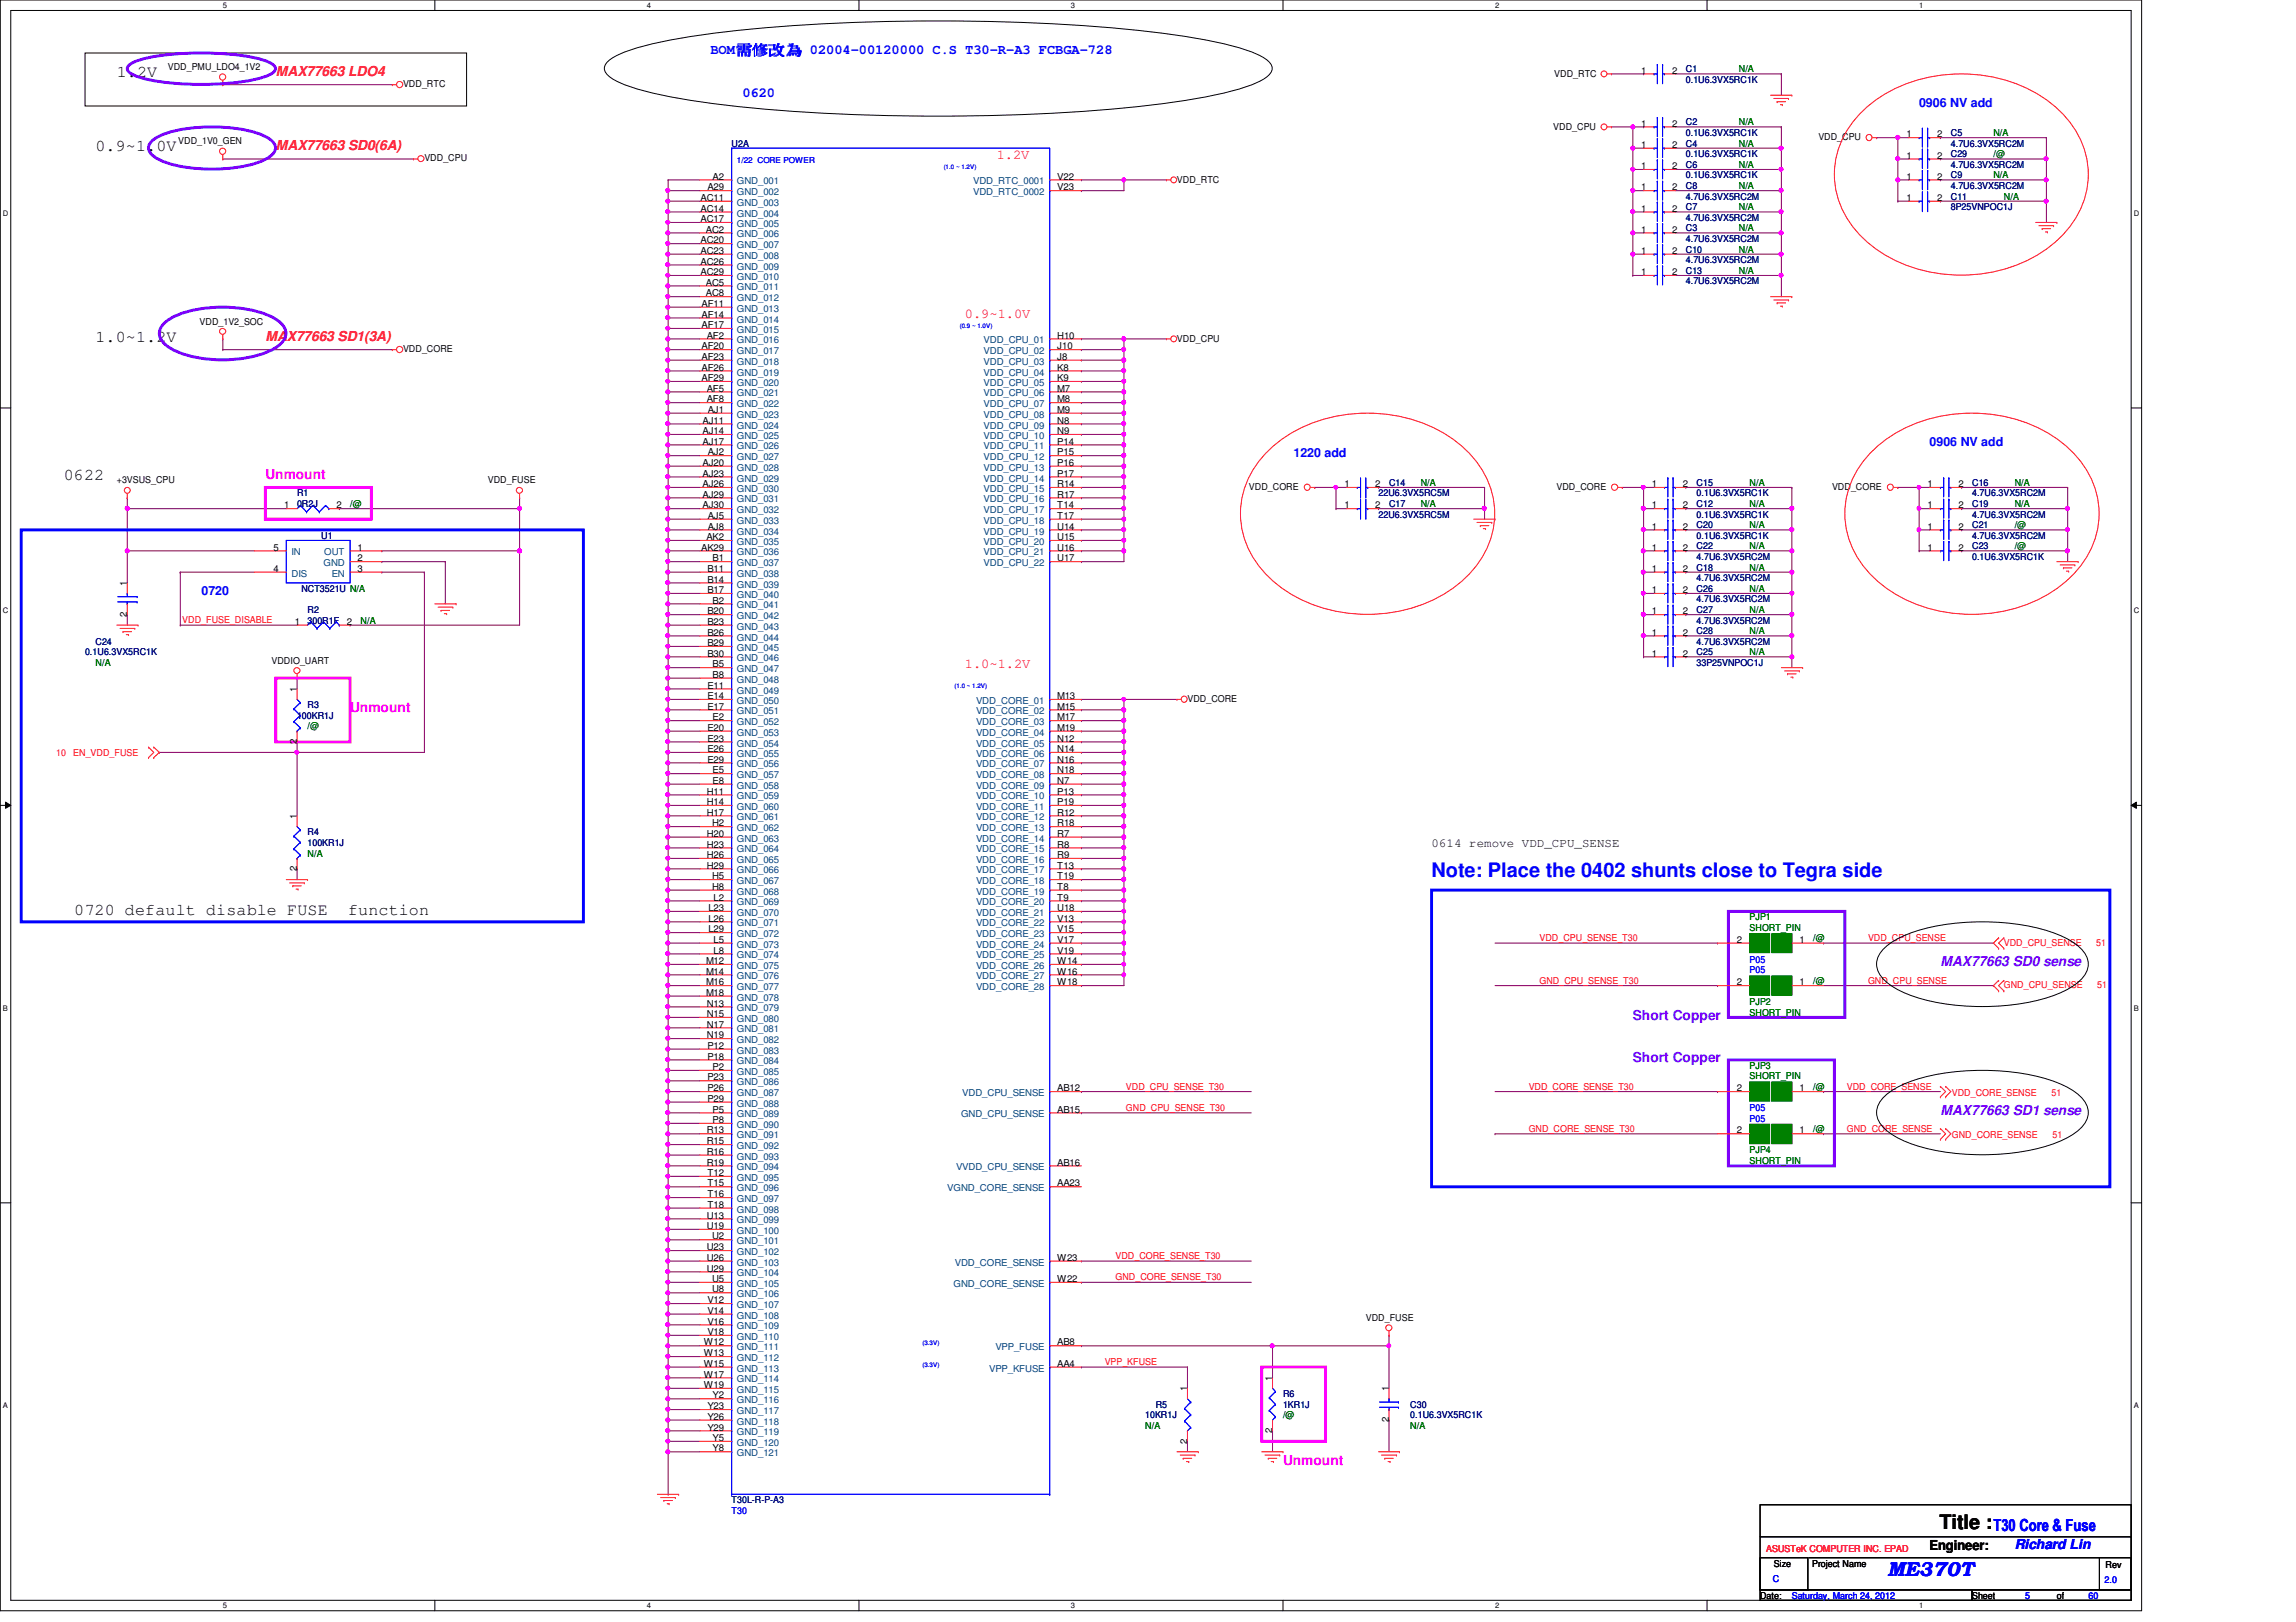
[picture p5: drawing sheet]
<svg xmlns="http://www.w3.org/2000/svg" width="297mm" height="210mm" viewBox="0 0 297 210" stroke-linecap="round" stroke-linejoin="round" font-family="sans-serif">
<defs><g id="words">
<g font-size="2.6" fill="#00f">
<text x="185.2" y="113.5">Note: Place the 0402 shunts close to Tegra side</text>
<text x="244.2" y="204">ME370T</text>
</g>
<text font-size="2.6" x="250.9" y="197.9">Title :</text>
<g font-size="2.2">
<text x="15.1" y="10">1.2V</text>
<text x="12.4" y="19.6">0.9~1.0V</text>
<text x="12.4" y="44.3">1.0~1.2V</text>
<text x="8.3" y="62.1">0622</text>
<text x="9.6" y="118.4">0720 default disable FUSE</text>
<text x="45" y="118.4">function</text>
</g>
<text font-size="2.2" fill="#00f" x="257.9" y="198.2">T30 Core &amp; Fuse</text>
<g font-size="1.8" fill="#f00">
<text x="35.7" y="9.8">MAX77663 LDO4</text>
<text x="35.7" y="19.4">MAX77663 SD0(6A)</text>
<text x="128.9" y="20.6">1.2V</text>
<text x="124.8" y="41.1">0.9~1.0V</text>
<text x="34.3" y="44.1">MAX77663 SD1(3A)</text>
<text x="124.8" y="86.4">1.0~1.2V</text>
</g>
<g font-size="1.8" fill="#00f">
<text x="91.9" y="7">BOM需需需需 02004-00120000 C.S T30-R-A3 FCBGA-728</text>
<text x="96.1" y="12.5">0620</text>
<text x="260.6" y="200.5">Richard Lin</text>
</g>
<g font-size="1.8" fill="#f0f">
<text x="34.3" y="62">Unmount</text>
<text x="45.3" y="92.2">Unmount</text>
<text x="166" y="189.5">Unmount</text>
</g>
<g font-size="1.8" fill="#8000ff">
<text x="251" y="125.1">MAX77663 SD0 sense</text>
<text x="211.2" y="132">Short Copper</text>
<text x="211.2" y="137.4">Short Copper</text>
<text x="251" y="144.2">MAX77663 SD1 sense</text>
</g>
<text font-size="1.8" x="249.6" y="200.5">Engineer:</text>
<g font-size="1.6" fill="#00f">
<text x="248.3" y="13.8">0906 NV add</text>
<text x="167.3" y="59.1">1220 add</text>
<text x="249.6" y="57.7">0906 NV add</text>
<text x="26.1" y="77">0720</text>
</g>
<text font-size="1.6" x="185.2" y="109.6">0614 remove VDD_CPU_SENSE</text>
<g font-size="1.2">
<text x="21.7" y="9.1">VDD_PMU_LDO4_1V2</text>
<text x="52.2" y="11.3">VDD_RTC</text>
<text x="201.1" y="9.9">VDD_RTC</text>
<text x="212.3" y="9.5">1</text>
<text x="216.3" y="9.5">2</text>
<text x="201" y="16.8">VDD_CPU</text>
<text x="212.3" y="16.4">1</text>
<text x="216.3" y="16.4">2</text>
<text x="246.6" y="17.8">1</text>
<text x="250.6" y="17.8">2</text>
<text x="23.1" y="18.7">VDD_1V0_GEN</text>
<text x="54.9" y="20.9">VDD_CPU</text>
<text x="92.2" y="23.2">A2</text>
<text x="136.8" y="23.2">V22</text>
<text x="152.3" y="23.6">VDD_RTC</text>
<text x="212.3" y="21.9">1</text>
<text x="212.3" y="19.1">1</text>
<text x="216.3" y="21.9">2</text>
<text x="216.3" y="19.1">2</text>
<text x="235.2" y="18.1">VDD_CPU</text>
<text x="246.6" y="23.2">1</text>
<text x="246.6" y="20.5">1</text>
<text x="250.6" y="23.2">2</text>
<text x="250.6" y="20.5">2</text>
<text x="90.6" y="28.7">AC17</text>
<text x="90.6" y="27.4">AC14</text>
<text x="90.6" y="26">AC11</text>
<text x="91.5" y="24.6">A29</text>
<text x="136.8" y="24.6">V23</text>
<text x="212.3" y="24.6">1</text>
<text x="212.3" y="27.4">1</text>
<text x="216.3" y="24.6">2</text>
<text x="216.3" y="27.4">2</text>
<text x="246.6" y="26">1</text>
<text x="250.6" y="26">2</text>
<text x="90.6" y="35.6">AC29</text>
<text x="90.6" y="34.2">AC26</text>
<text x="90.6" y="32.9">AC23</text>
<text x="90.6" y="31.5">AC20</text>
<text x="91.3" y="30.1">AC2</text>
<text x="212.3" y="32.9">1</text>
<text x="212.3" y="35.6">1</text>
<text x="212.3" y="30.1">1</text>
<text x="216.3" y="32.9">2</text>
<text x="216.3" y="35.6">2</text>
<text x="216.3" y="30.1">2</text>
<text x="25.8" y="42">VDD_1V2_SOC</text>
<text x="90.8" y="41.1">AF14</text>
<text x="90.8" y="39.7">AF11</text>
<text x="91.3" y="38.4">AC8</text>
<text x="91.3" y="37">AC5</text>
<text x="52.2" y="45.6">VDD_CORE</text>
<text x="90.8" y="48">AF26</text>
<text x="90.8" y="46.6">AF23</text>
<text x="90.8" y="45.2">AF20</text>
<text x="90.8" y="42.5">AF17</text>
<text x="91.4" y="43.8">AF2</text>
<text x="136.8" y="48">K8</text>
<text x="136.8" y="46.6">J8</text>
<text x="136.8" y="45.2">J10</text>
<text x="136.8" y="43.8">H10</text>
<text x="152.3" y="44.2">VDD_CPU</text>
<text x="90.8" y="49.3">AF29</text>
<text x="91.4" y="52.1">AF8</text>
<text x="91.4" y="50.7">AF5</text>
<text x="91.6" y="53.4">AJ1</text>
<text x="136.8" y="53.4">M9</text>
<text x="136.8" y="52.1">M8</text>
<text x="136.8" y="50.7">M7</text>
<text x="136.8" y="49.3">K9</text>
<text x="90.9" y="57.5">AJ17</text>
<text x="90.9" y="56.2">AJ14</text>
<text x="90.9" y="54.8">AJ11</text>
<text x="91.6" y="58.9">AJ2</text>
<text x="136.8" y="58.9">P15</text>
<text x="136.8" y="57.5">P14</text>
<text x="136.8" y="56.2">N9</text>
<text x="136.8" y="54.8">N8</text>
<text x="15.1" y="62.6">+3VSUS_CPU</text>
<text x="36.8" y="65.8">1</text>
<text x="43.5" y="65.8">2</text>
<text x="63.1" y="62.6">VDD_FUSE</text>
<text x="90.9" y="65.8">AJ30</text>
<text x="90.9" y="64.4">AJ29</text>
<text x="90.9" y="63">AJ26</text>
<text x="90.9" y="61.7">AJ23</text>
<text x="90.9" y="60.3">AJ20</text>
<text x="136.8" y="65.8">T14</text>
<text x="136.8" y="64.4">R17</text>
<text x="136.8" y="63">R14</text>
<text x="136.8" y="61.7">P17</text>
<text x="136.8" y="60.3">P16</text>
<text x="161.6" y="63.4">VDD_CORE</text>
<text x="173.9" y="65.8">1</text>
<text x="173.9" y="63">1</text>
<text x="177.9" y="65.8">2</text>
<text x="177.9" y="63">2</text>
<text x="201.4" y="63.4">VDD_CORE</text>
<text x="213.7" y="65.8">1</text>
<text x="213.7" y="63">1</text>
<text x="217.7" y="65.8">2</text>
<text x="217.7" y="63">2</text>
<text x="237" y="63.4">VDD_CORE</text>
<text x="249.4" y="63">1</text>
<text x="249.4" y="65.8">1</text>
<text x="253.4" y="63">2</text>
<text x="253.4" y="65.8">2</text>
<text x="35.4" y="71.2">5</text>
<text x="46.3" y="71.2">1</text>
<text x="90.7" y="71.2">AK29</text>
<text x="91.4" y="69.9">AK2</text>
<text x="91.6" y="68.5">AJ8</text>
<text x="91.6" y="67.1">AJ5</text>
<text x="136.8" y="71.2">U16</text>
<text x="136.8" y="69.9">U15</text>
<text x="136.8" y="68.5">U14</text>
<text x="136.8" y="67.1">T17</text>
<text x="213.7" y="68.5">1</text>
<text x="213.7" y="71.2">1</text>
<text x="217.7" y="68.5">2</text>
<text x="217.7" y="71.2">2</text>
<text x="249.4" y="68.5">1</text>
<text x="249.4" y="71.2">1</text>
<text x="253.4" y="68.5">2</text>
<text x="253.4" y="71.2">2</text>
<text x="16.4" y="75.8" transform="rotate(-90 16.4 75.8)">1</text>
<text x="35.4" y="74">4</text>
<text x="46.3" y="72.6">2</text>
<text x="46.3" y="74">3</text>
<text x="91.5" y="76.8">B17</text>
<text x="91.5" y="75.4">B14</text>
<text x="91.5" y="74">B11</text>
<text x="92.2" y="72.6">B1</text>
<text x="136.8" y="72.6">U17</text>
<text x="213.7" y="76.8">1</text>
<text x="213.7" y="74">1</text>
<text x="217.7" y="76.8">2</text>
<text x="217.7" y="74">2</text>
<text x="16.4" y="79.8" transform="rotate(-90 16.4 79.8)">2</text>
<text x="38.1" y="80.9">1</text>
<text x="44.9" y="80.9">2</text>
<text x="91.5" y="83.6">B29</text>
<text x="91.5" y="82.3">B26</text>
<text x="91.5" y="80.9">B23</text>
<text x="91.5" y="79.5">B20</text>
<text x="92.2" y="78.1">B2</text>
<text x="213.7" y="79.5">1</text>
<text x="213.7" y="82.3">1</text>
<text x="217.7" y="79.5">2</text>
<text x="217.7" y="82.3">2</text>
<text x="35.1" y="85.9">VDDIO_UART</text>
<text x="38.4" y="89.5" transform="rotate(-90 38.4 89.5)">1</text>
<text x="91.5" y="89.1">E11</text>
<text x="91.5" y="85">B30</text>
<text x="92.2" y="87.7">B8</text>
<text x="92.2" y="86.4">B5</text>
<text x="213.7" y="85">1</text>
<text x="217.7" y="85">2</text>
<text x="91.5" y="96">E23</text>
<text x="91.5" y="94.6">E20</text>
<text x="91.5" y="91.8">E17</text>
<text x="91.5" y="90.5">E14</text>
<text x="92.2" y="93.2">E2</text>
<text x="136.8" y="96">N12</text>
<text x="136.8" y="94.6">M19</text>
<text x="136.8" y="93.2">M17</text>
<text x="136.8" y="91.8">M15</text>
<text x="136.8" y="90.5">M13</text>
<text x="153.6" y="90.8">VDD_CORE</text>
<text x="38.4" y="96.3" transform="rotate(-90 38.4 96.3)">2</text>
<text x="91.5" y="98.7">E29</text>
<text x="91.5" y="97.3">E26</text>
<text x="92.2" y="101.4">E8</text>
<text x="92.2" y="100.1">E5</text>
<text x="136.8" y="101.4">N7</text>
<text x="136.8" y="100.1">N18</text>
<text x="136.8" y="98.7">N16</text>
<text x="136.8" y="97.3">N14</text>
<text x="38.4" y="106" transform="rotate(-90 38.4 106)">1</text>
<text x="91.4" y="105.5">H17</text>
<text x="91.4" y="104.2">H14</text>
<text x="91.4" y="102.8">H11</text>
<text x="92.1" y="106.9">H2</text>
<text x="136.8" y="106.9">R18</text>
<text x="136.8" y="105.5">R12</text>
<text x="136.8" y="104.2">P19</text>
<text x="136.8" y="102.8">P13</text>
<text x="38.4" y="112.7" transform="rotate(-90 38.4 112.7)">2</text>
<text x="91.4" y="112.4">H29</text>
<text x="91.4" y="111">H26</text>
<text x="91.4" y="109.7">H23</text>
<text x="91.4" y="108.3">H20</text>
<text x="92.1" y="113.8">H5</text>
<text x="136.8" y="113.8">T19</text>
<text x="136.8" y="112.4">T13</text>
<text x="136.8" y="111">R9</text>
<text x="136.8" y="109.7">R8</text>
<text x="136.8" y="108.3">R7</text>
<text x="91.6" y="119.3">L26</text>
<text x="91.6" y="117.9">L23</text>
<text x="92.1" y="115.1">H8</text>
<text x="92.3" y="116.5">L2</text>
<text x="136.8" y="119.3">V13</text>
<text x="136.8" y="117.9">U18</text>
<text x="136.8" y="116.5">T9</text>
<text x="136.8" y="115.1">T8</text>
<text x="91.4" y="124.8">M12</text>
<text x="91.6" y="120.6">L29</text>
<text x="92.3" y="123.4">L8</text>
<text x="92.3" y="122">L5</text>
<text x="136.8" y="124.8">W14</text>
<text x="136.8" y="123.4">V19</text>
<text x="136.8" y="122">V17</text>
<text x="136.8" y="120.6">V15</text>
<text x="224.7" y="122">2</text>
<text x="232.8" y="122">1</text>
<text x="91.4" y="128.9">M18</text>
<text x="91.4" y="127.5">M16</text>
<text x="91.4" y="126.1">M14</text>
<text x="91.4" y="131.6">N15</text>
<text x="91.4" y="130.3">N13</text>
<text x="136.8" y="127.5">W18</text>
<text x="136.8" y="126.1">W16</text>
<text x="224.7" y="127.5">2</text>
<text x="232.8" y="127.5">1</text>
<text x="91.4" y="134.4">N19</text>
<text x="91.4" y="133">N17</text>
<text x="91.5" y="137.1">P18</text>
<text x="91.5" y="135.7">P12</text>
<text x="91.5" y="142.6">P29</text>
<text x="91.5" y="141.2">P26</text>
<text x="91.5" y="139.8">P23</text>
<text x="92.2" y="144">P5</text>
<text x="92.2" y="138.5">P2</text>
<text x="136.8" y="144">AB15</text>
<text x="136.8" y="141.2">AB12</text>
<text x="224.7" y="141.2">2</text>
<text x="232.8" y="141.2">1</text>
<text x="91.4" y="149.4">R16</text>
<text x="91.4" y="148.1">R15</text>
<text x="91.4" y="146.7">R13</text>
<text x="92.2" y="145.3">P8</text>
<text x="224.7" y="146.7">2</text>
<text x="232.8" y="146.7">1</text>
<text x="91.4" y="150.8">R19</text>
<text x="91.5" y="154.9">T16</text>
<text x="91.5" y="153.5">T15</text>
<text x="91.5" y="152.2">T12</text>
<text x="136.8" y="153.5">AA23</text>
<text x="136.8" y="150.8">AB16</text>
<text x="91.4" y="161.8">U23</text>
<text x="91.4" y="159">U19</text>
<text x="91.4" y="157.7">U13</text>
<text x="91.5" y="156.3">T18</text>
<text x="92.1" y="160.4">U2</text>
<text x="91.4" y="164.5">U29</text>
<text x="91.4" y="163.2">U26</text>
<text x="92.1" y="167.3">U8</text>
<text x="92.1" y="165.9">U5</text>
<text x="136.8" y="165.9">W22</text>
<text x="136.8" y="163.2">W23</text>
<text x="91.5" y="172.8">V18</text>
<text x="91.5" y="171.4">V16</text>
<text x="91.5" y="170">V14</text>
<text x="91.5" y="168.7">V12</text>
<text x="176.7" y="170.9">VDD_FUSE</text>
<text x="91.1" y="179.6">W19</text>
<text x="91.1" y="178.3">W17</text>
<text x="91.1" y="176.9">W15</text>
<text x="91.1" y="175.5">W13</text>
<text x="91.1" y="174.1">W12</text>
<text x="136.8" y="176.9">AA4</text>
<text x="136.8" y="174.1">AB8</text>
<text x="164.6" y="178.7" transform="rotate(-90 164.6 178.7)">1</text>
<text x="91.5" y="185.1">Y29</text>
<text x="91.5" y="183.7">Y26</text>
<text x="91.5" y="182.4">Y23</text>
<text x="92.2" y="181">Y2</text>
<text x="153.6" y="180" transform="rotate(-90 153.6 180)">1</text>
<text x="164.6" y="185.4" transform="rotate(-90 164.6 185.4)">2</text>
<text x="179.7" y="184.1" transform="rotate(-90 179.7 184.1)">2</text>
<text x="179.7" y="180" transform="rotate(-90 179.7 180)">1</text>
<text x="92.2" y="187.8">Y8</text>
<text x="92.2" y="186.5">Y5</text>
<text x="153.6" y="186.8" transform="rotate(-90 153.6 186.8)">2</text>
<text x="229.5" y="202.7">Size</text>
<text x="234.4" y="202.7">Project Name</text>
<text x="272.4" y="202.9">Rev</text>
<text x="227.7" y="206.9">Date:</text>
<text x="255.1" y="206.9">Sheet</text>
<text x="266.1" y="206.9">of</text>
</g>
<g font-size="1.2" fill="#000080">
<text x="218.1" y="9.4">C1</text>
<text x="218.1" y="10.7">0.1U6.3VX5RC1K</text>
<text x="218.1" y="16.2">C2</text>
<text x="218.1" y="17.6">0.1U6.3VX5RC1K</text>
<text x="252.4" y="17.6">C5</text>
<text x="94.7" y="19">U2A</text>
<text x="218.1" y="21.7">C6</text>
<text x="218.1" y="23.1">0.1U6.3VX5RC1K</text>
<text x="218.1" y="19">C4</text>
<text x="218.1" y="20.3">0.1U6.3VX5RC1K</text>
<text x="252.4" y="23.1">C9</text>
<text x="252.4" y="19">4.7U6.3VX5RC2M</text>
<text x="252.4" y="20.3">C29</text>
<text x="252.4" y="21.7">4.7U6.3VX5RC2M</text>
<text x="218.1" y="24.4">C8</text>
<text x="218.1" y="25.8">4.7U6.3VX5RC2M</text>
<text x="218.1" y="27.2">C7</text>
<text x="218.1" y="28.6">4.7U6.3VX5RC2M</text>
<text x="218.1" y="29.9">C3</text>
<text x="252.4" y="24.4">4.7U6.3VX5RC2M</text>
<text x="252.4" y="25.8">C11</text>
<text x="252.4" y="27.2">8P25VNPOC1J</text>
<text x="218.1" y="32.7">C10</text>
<text x="218.1" y="34">4.7U6.3VX5RC2M</text>
<text x="218.1" y="35.4">C13</text>
<text x="218.1" y="31.3">4.7U6.3VX5RC2M</text>
<text x="218.1" y="36.8">4.7U6.3VX5RC2M</text>
<text x="38.4" y="64.2">R1</text>
<text x="38.4" y="65.6">0R2J</text>
<text x="178.3" y="64.2">22U6.3VX5RC5M</text>
<text x="179.7" y="65.6">C17</text>
<text x="179.7" y="62.9">C14</text>
<text x="219.5" y="65.6">C12</text>
<text x="219.5" y="62.9">C15</text>
<text x="219.5" y="64.2">0.1U6.3VX5RC1K</text>
<text x="255.1" y="62.9">C16</text>
<text x="255.1" y="64.2">4.7U6.3VX5RC2M</text>
<text x="255.1" y="65.6">C19</text>
<text x="41.6" y="69.7">U1</text>
<text x="178.3" y="67">22U6.3VX5RC5M</text>
<text x="219.5" y="67">0.1U6.3VX5RC1K</text>
<text x="219.5" y="68.3">C20</text>
<text x="219.5" y="69.7">0.1U6.3VX5RC1K</text>
<text x="219.5" y="71.1">C22</text>
<text x="255.1" y="68.3">C21</text>
<text x="255.1" y="69.7">4.7U6.3VX5RC2M</text>
<text x="255.1" y="67">4.7U6.3VX5RC2M</text>
<text x="255.1" y="71.1">C23</text>
<text x="39" y="76.6">NCT3521U N/A</text>
<text x="219.5" y="76.6">C26</text>
<text x="219.5" y="77.9">4.7U6.3VX5RC2M</text>
<text x="219.5" y="72.4">4.7U6.3VX5RC2M</text>
<text x="219.5" y="73.8">C18</text>
<text x="219.5" y="75.2">4.7U6.3VX5RC2M</text>
<text x="255.1" y="72.4">0.1U6.3VX5RC1K</text>
<text x="12.4" y="83.4">C24</text>
<text x="39.8" y="79.3">R2</text>
<text x="39.8" y="80.7">300R1F</text>
<text x="219.5" y="79.3">C27</text>
<text x="219.5" y="80.7">4.7U6.3VX5RC2M</text>
<text x="219.5" y="82">C28</text>
<text x="219.5" y="83.4">4.7U6.3VX5RC2M</text>
<text x="11" y="84.8">0.1U6.3VX5RC1K</text>
<text x="219.5" y="84.8">C25</text>
<text x="219.5" y="86.1">33P25VNPOC1J</text>
<text x="38.4" y="93">100KR1J</text>
<text x="39.8" y="91.7">R3</text>
<text x="39.8" y="108.1">R4</text>
<text x="39.8" y="109.5">100KR1J</text>
<text x="148.2" y="183.6">10KR1J</text>
<text x="149.5" y="182.2">R5</text>
<text x="166" y="180.8">R6</text>
<text x="166" y="182.2">1KR1J</text>
<text x="182.5" y="182.2">C30</text>
<text x="182.5" y="183.6">0.1U6.3VX5RC1K</text>
<text x="94.7" y="194.5">T30L-R-P-A3</text>
</g>
<g font-size="1.2" fill="#008000">
<text x="225" y="9.4">N/A</text>
<text x="225" y="16.2">N/A</text>
<text x="257.9" y="17.6">N/A</text>
<text x="225" y="21.7">N/A</text>
<text x="225" y="19">N/A</text>
<text x="257.9" y="23.1">N/A</text>
<text x="257.9" y="20.3">/@</text>
<text x="225" y="24.4">N/A</text>
<text x="225" y="27.2">N/A</text>
<text x="225" y="29.9">N/A</text>
<text x="259.2" y="25.8">N/A</text>
<text x="225" y="32.7">N/A</text>
<text x="225" y="35.4">N/A</text>
<text x="45.3" y="65.6">/@</text>
<text x="183.8" y="65.6">N/A</text>
<text x="183.8" y="62.9">N/A</text>
<text x="226.4" y="65.6">N/A</text>
<text x="226.4" y="62.9">N/A</text>
<text x="260.6" y="62.9">N/A</text>
<text x="260.6" y="65.6">N/A</text>
<text x="226.4" y="68.3">N/A</text>
<text x="226.4" y="71.1">N/A</text>
<text x="260.6" y="68.3">/@</text>
<text x="260.6" y="71.1">/@</text>
<text x="226.4" y="76.6">N/A</text>
<text x="226.4" y="73.8">N/A</text>
<text x="46.6" y="80.7">N/A</text>
<text x="226.4" y="79.3">N/A</text>
<text x="226.4" y="82">N/A</text>
<text x="12.4" y="86.1">N/A</text>
<text x="226.4" y="84.8">N/A</text>
<text x="39.8" y="94.4">/@</text>
<text x="39.8" y="110.9">N/A</text>
<text x="226.4" y="119.1">PJP1</text>
<text x="226.4" y="120.4">SHORT_PIN</text>
<text x="234.6" y="121.8">/@</text>
<text x="226.4" y="130">PJP2</text>
<text x="226.4" y="131.4">SHORT_PIN</text>
<text x="234.6" y="127.3">/@</text>
<text x="226.4" y="138.3">PJP3</text>
<text x="226.4" y="139.7">SHORT_PIN</text>
<text x="234.6" y="141">/@</text>
<text x="226.4" y="149.3">PJP4</text>
<text x="234.6" y="146.5">/@</text>
<text x="226.4" y="150.6">SHORT_PIN</text>
<text x="148.2" y="184.9">N/A</text>
<text x="166" y="183.6">/@</text>
<text x="182.5" y="184.9">N/A</text>
</g>
<g font-size="1.2" fill="#004080">
<text x="95.3" y="23.9">GND_001</text>
<text x="125.9" y="23.9">VDD_RTC_0001</text>
<text x="95.3" y="29.4">GND_005</text>
<text x="95.3" y="28">GND_004</text>
<text x="95.3" y="26.6">GND_003</text>
<text x="95.3" y="25.3">GND_002</text>
<text x="125.9" y="25.3">VDD_RTC_0002</text>
<text x="95.3" y="34.9">GND_009</text>
<text x="95.3" y="33.5">GND_008</text>
<text x="95.3" y="32.1">GND_007</text>
<text x="95.3" y="30.7">GND_006</text>
<text x="95.3" y="41.7">GND_014</text>
<text x="95.3" y="40.3">GND_013</text>
<text x="95.3" y="39">GND_012</text>
<text x="95.3" y="37.6">GND_011</text>
<text x="95.3" y="36.2">GND_010</text>
<text x="95.3" y="47.2">GND_018</text>
<text x="95.3" y="45.8">GND_017</text>
<text x="95.3" y="44.4">GND_016</text>
<text x="95.3" y="43.1">GND_015</text>
<text x="127.3" y="47.2">VDD_CPU_03</text>
<text x="127.3" y="45.8">VDD_CPU_02</text>
<text x="127.3" y="44.4">VDD_CPU_01</text>
<text x="95.3" y="52.7">GND_022</text>
<text x="95.3" y="51.3">GND_021</text>
<text x="95.3" y="50">GND_020</text>
<text x="95.3" y="48.6">GND_019</text>
<text x="127.3" y="52.7">VDD_CPU_07</text>
<text x="127.3" y="51.3">VDD_CPU_06</text>
<text x="127.3" y="50">VDD_CPU_05</text>
<text x="127.3" y="48.6">VDD_CPU_04</text>
<text x="95.3" y="59.6">GND_027</text>
<text x="95.3" y="58.2">GND_026</text>
<text x="95.3" y="56.8">GND_025</text>
<text x="95.3" y="55.5">GND_024</text>
<text x="95.3" y="54.1">GND_023</text>
<text x="127.3" y="59.6">VDD_CPU_12</text>
<text x="127.3" y="58.2">VDD_CPU_11</text>
<text x="127.3" y="56.8">VDD_CPU_10</text>
<text x="127.3" y="55.5">VDD_CPU_09</text>
<text x="127.3" y="54.1">VDD_CPU_08</text>
<text x="95.3" y="65">GND_031</text>
<text x="95.3" y="63.7">GND_030</text>
<text x="95.3" y="62.3">GND_029</text>
<text x="95.3" y="60.9">GND_028</text>
<text x="127.3" y="65">VDD_CPU_16</text>
<text x="127.3" y="63.7">VDD_CPU_15</text>
<text x="127.3" y="62.3">VDD_CPU_14</text>
<text x="127.3" y="60.9">VDD_CPU_13</text>
<text x="37.7" y="71.9">IN</text>
<text x="41.9" y="71.9">OUT</text>
<text x="95.3" y="71.9">GND_036</text>
<text x="95.3" y="70.5">GND_035</text>
<text x="95.3" y="69.2">GND_034</text>
<text x="95.3" y="67.8">GND_033</text>
<text x="95.3" y="66.4">GND_032</text>
<text x="127.3" y="71.9">VDD_CPU_21</text>
<text x="127.3" y="70.5">VDD_CPU_20</text>
<text x="127.3" y="69.2">VDD_CPU_19</text>
<text x="127.3" y="67.8">VDD_CPU_18</text>
<text x="127.3" y="66.4">VDD_CPU_17</text>
<text x="37.7" y="74.6">DIS</text>
<text x="41.9" y="73.3">GND</text>
<text x="42.9" y="74.6">EN</text>
<text x="95.3" y="77.4">GND_040</text>
<text x="95.3" y="76">GND_039</text>
<text x="95.3" y="74.6">GND_038</text>
<text x="95.3" y="73.3">GND_037</text>
<text x="127.3" y="73.3">VDD_CPU_22</text>
<text x="95.3" y="82.9">GND_044</text>
<text x="95.3" y="81.5">GND_043</text>
<text x="95.3" y="80.1">GND_042</text>
<text x="95.3" y="78.7">GND_041</text>
<text x="95.3" y="89.7">GND_049</text>
<text x="95.3" y="88.3">GND_048</text>
<text x="95.3" y="87">GND_047</text>
<text x="95.3" y="85.6">GND_046</text>
<text x="95.3" y="84.2">GND_045</text>
<text x="95.3" y="95.2">GND_053</text>
<text x="95.3" y="93.9">GND_052</text>
<text x="95.3" y="92.5">GND_051</text>
<text x="95.3" y="91.1">GND_050</text>
<text x="126.3" y="95.2">VDD_CORE_04</text>
<text x="126.3" y="93.9">VDD_CORE_03</text>
<text x="126.3" y="92.5">VDD_CORE_02</text>
<text x="126.3" y="91.1">VDD_CORE_01</text>
<text x="95.3" y="100.7">GND_057</text>
<text x="95.3" y="99.3">GND_056</text>
<text x="95.3" y="98">GND_055</text>
<text x="95.3" y="96.6">GND_054</text>
<text x="126.3" y="100.7">VDD_CORE_08</text>
<text x="126.3" y="99.3">VDD_CORE_07</text>
<text x="126.3" y="98">VDD_CORE_06</text>
<text x="126.3" y="96.6">VDD_CORE_05</text>
<text x="95.3" y="107.6">GND_062</text>
<text x="95.3" y="106.2">GND_061</text>
<text x="95.3" y="104.8">GND_060</text>
<text x="95.3" y="103.5">GND_059</text>
<text x="95.3" y="102.1">GND_058</text>
<text x="126.3" y="107.6">VDD_CORE_13</text>
<text x="126.3" y="106.2">VDD_CORE_12</text>
<text x="126.3" y="104.8">VDD_CORE_11</text>
<text x="126.3" y="103.5">VDD_CORE_10</text>
<text x="126.3" y="102.1">VDD_CORE_09</text>
<text x="95.3" y="113">GND_066</text>
<text x="95.3" y="111.7">GND_065</text>
<text x="95.3" y="110.3">GND_064</text>
<text x="95.3" y="108.9">GND_063</text>
<text x="126.3" y="113">VDD_CORE_17</text>
<text x="126.3" y="111.7">VDD_CORE_16</text>
<text x="126.3" y="110.3">VDD_CORE_15</text>
<text x="126.3" y="108.9">VDD_CORE_14</text>
<text x="95.3" y="119.9">GND_071</text>
<text x="95.3" y="118.5">GND_070</text>
<text x="95.3" y="117.2">GND_069</text>
<text x="95.3" y="115.8">GND_068</text>
<text x="95.3" y="114.4">GND_067</text>
<text x="126.3" y="119.9">VDD_CORE_22</text>
<text x="126.3" y="118.5">VDD_CORE_21</text>
<text x="126.3" y="117.2">VDD_CORE_20</text>
<text x="126.3" y="115.8">VDD_CORE_19</text>
<text x="126.3" y="114.4">VDD_CORE_18</text>
<text x="95.3" y="125.4">GND_075</text>
<text x="95.3" y="124">GND_074</text>
<text x="95.3" y="122.6">GND_073</text>
<text x="95.3" y="121.3">GND_072</text>
<text x="126.3" y="125.4">VDD_CORE_26</text>
<text x="126.3" y="124">VDD_CORE_25</text>
<text x="126.3" y="122.6">VDD_CORE_24</text>
<text x="126.3" y="121.3">VDD_CORE_23</text>
<text x="95.3" y="130.9">GND_079</text>
<text x="95.3" y="129.5">GND_078</text>
<text x="95.3" y="128.1">GND_077</text>
<text x="95.3" y="126.7">GND_076</text>
<text x="126.3" y="128.1">VDD_CORE_28</text>
<text x="126.3" y="126.7">VDD_CORE_27</text>
<text x="95.3" y="137.8">GND_084</text>
<text x="95.3" y="136.4">GND_083</text>
<text x="95.3" y="135">GND_082</text>
<text x="95.3" y="133.6">GND_081</text>
<text x="95.3" y="132.2">GND_080</text>
<text x="95.3" y="143.2">GND_088</text>
<text x="95.3" y="141.9">GND_087</text>
<text x="95.3" y="140.5">GND_086</text>
<text x="95.3" y="139.1">GND_085</text>
<text x="124.5" y="141.9">VDD_CPU_SENSE</text>
<text x="95.3" y="148.7">GND_092</text>
<text x="95.3" y="147.3">GND_091</text>
<text x="95.3" y="146">GND_090</text>
<text x="95.3" y="144.6">GND_089</text>
<text x="124.3" y="144.6">GND_CPU_SENSE</text>
<text x="95.3" y="155.6">GND_097</text>
<text x="95.3" y="154.2">GND_096</text>
<text x="95.3" y="152.8">GND_095</text>
<text x="95.3" y="151.5">GND_094</text>
<text x="95.3" y="150.1">GND_093</text>
<text x="122.6" y="154.2">VGND_CORE_SENSE</text>
<text x="123.7" y="151.5">VVDD_CPU_SENSE</text>
<text x="95.3" y="161">GND_101</text>
<text x="95.3" y="159.7">GND_100</text>
<text x="95.3" y="158.3">GND_099</text>
<text x="95.3" y="156.9">GND_098</text>
<text x="95.3" y="167.9">GND_106</text>
<text x="95.3" y="166.5">GND_105</text>
<text x="95.3" y="165.2">GND_104</text>
<text x="95.3" y="163.8">GND_103</text>
<text x="95.3" y="162.4">GND_102</text>
<text x="123.4" y="166.5">GND_CORE_SENSE</text>
<text x="123.5" y="163.8">VDD_CORE_SENSE</text>
<text x="95.3" y="173.4">GND_110</text>
<text x="95.3" y="172">GND_109</text>
<text x="95.3" y="170.6">GND_108</text>
<text x="95.3" y="169.3">GND_107</text>
<text x="95.3" y="178.9">GND_114</text>
<text x="95.3" y="177.5">GND_113</text>
<text x="95.3" y="176.1">GND_112</text>
<text x="95.3" y="174.8">GND_111</text>
<text x="128" y="177.5">VPP_KFUSE</text>
<text x="128.8" y="174.8">VPP_FUSE</text>
<text x="95.3" y="185.8">GND_119</text>
<text x="95.3" y="184.4">GND_118</text>
<text x="95.3" y="183">GND_117</text>
<text x="95.3" y="181.6">GND_116</text>
<text x="95.3" y="180.3">GND_115</text>
<text x="95.3" y="188.5">GND_121</text>
<text x="95.3" y="187.1">GND_120</text>
</g>
<g font-size="1.2" fill="#f00">
<text x="23.6" y="80.6">VDD_FUSE_DISABLE</text>
<text x="7.3" y="97.8">10</text>
<text x="9.5" y="97.8">EN_VDD_FUSE</text>
<text x="199.2" y="121.8">VDD_CPU_SENSE_T30</text>
<text x="241.7" y="121.8">VDD_CPU_SENSE</text>
<text x="259.2" y="122.4">VDD_CPU_SENSE</text>
<text x="271.2" y="122.4">51</text>
<text x="199.2" y="127.3">GND_CPU_SENSE_T30</text>
<text x="241.7" y="127.3">GND_CPU_SENSE</text>
<text x="259.2" y="127.8">GND_CPU_SENSE</text>
<text x="271.3" y="127.8">51</text>
<text x="145.7" y="143.8">GND_CPU_SENSE_T30</text>
<text x="145.7" y="141">VDD_CPU_SENSE_T30</text>
<text x="197.8" y="141">VDD_CORE_SENSE_T30</text>
<text x="238.9" y="141">VDD_CORE_SENSE</text>
<text x="252.5" y="141.9">VDD_CORE_SENSE</text>
<text x="265.4" y="141.9">51</text>
<text x="197.8" y="146.5">GND_CORE_SENSE_T30</text>
<text x="238.9" y="146.5">GND_CORE_SENSE</text>
<text x="252.5" y="147.3">GND_CORE_SENSE</text>
<text x="265.6" y="147.3">51</text>
<text x="144.3" y="165.7">GND_CORE_SENSE_T30</text>
<text x="144.3" y="162.9">VDD_CORE_SENSE_T30</text>
<text x="142.9" y="176.7">VPP_KFUSE</text>
<text x="228.5" y="200.8">ASUSTeK COMPUTER INC. EPAD</text>
</g>
<g font-size="1.2" fill="#00f">
<text x="226.4" y="124.6">P05</text>
<text x="226.4" y="125.9">P05</text>
<text x="226.4" y="143.8">P05</text>
<text x="226.4" y="145.2">P05</text>
<text x="94.7" y="195.9">T30</text>
<text x="229.4" y="204.7">C</text>
<text x="231.8" y="206.9">Saturday, March 24, 2012</text>
<text x="262" y="206.9">5</text>
<text x="270.2" y="206.9">60</text>
<text x="272.3" y="204.8">2.0</text>
</g>
<text font-size="1.1" fill="#00f" x="95.3" y="21.1">1/22 CORE POWER</text>
<g font-size="1">
<text x="28.8" y="1">5</text>
<text x="83.7" y="1">4</text>
<text x="138.6" y="1">3</text>
<text x="193.4" y="1">2</text>
<text x="248.3" y="1">1</text>
<text x=".4" y="27.9">D</text>
<text x="276.1" y="27.9">D</text>
<text x=".4" y="79.4">C</text>
<text x="276.1" y="79.4">C</text>
<text x=".4" y="130.8">B</text>
<text x="276.1" y="130.8">B</text>
<text x=".4" y="182.2">A</text>
<text x="276.1" y="182.2">A</text>
<text x="28.8" y="208.1">5</text>
<text x="83.7" y="208.1">4</text>
<text x="138.6" y="208.1">3</text>
<text x="193.4" y="208.1">2</text>
<text x="248.3" y="208.1">1</text>
</g>
<g font-size=".8" fill="#00f">
<text x="122.1" y="21.9">(1.0 ~ 1.2V)</text>
<text x="124.2" y="42.5">(0.9 ~ 1.0V)</text>
<text x="123.5" y="89.1">(1.0 ~ 1.2V)</text>
<text x="119.3" y="174.1">(3.3V)</text>
<text x="119.3" y="176.9">(3.3V)</text>
</g>
</g></defs>
<path d="M0 0h277.1v208.4h-277.1zM1.4 1.4h274.3v205.7h-274.3z" fill="none" stroke="#000" stroke-width=".13"/>
<g fill="#fff">
<path d="M28.8 .1h.6v1.1h-.6z"/>
<path d="M28.8 207.2h.6v1.1h-.6z"/>
</g>
<path d="M56.3 0v1.4M56.3 207.1v1.3" fill="none" stroke="#000" stroke-width=".13"/>
<g fill="#fff">
<path d="M83.7 .1h.5v1.1h-.5z"/>
<path d="M83.7 207.2h.5v1.1h-.5z"/>
</g>
<path d="M111.1 0v1.4M111.1 207.1v1.3" fill="none" stroke="#000" stroke-width=".13"/>
<g fill="#fff">
<path d="M138.6 .1h.5v1.1h-.5z"/>
<path d="M138.6 207.2h.5v1.1h-.5z"/>
</g>
<path d="M166 0v1.4M166 207.1v1.3" fill="none" stroke="#000" stroke-width=".13"/>
<g fill="#fff">
<path d="M193.4 .1h.6v1.1h-.6z"/>
<path d="M193.4 207.2h.6v1.1h-.6z"/>
</g>
<path d="M220.8 0v1.4M220.8 207.1v1.3" fill="none" stroke="#000" stroke-width=".13"/>
<g fill="#fff">
<path d="M248.3 .1h.5v1.1h-.5z"/>
<path d="M248.3 207.2h.5v1.1h-.5z"/>
<path d="M.4 27.1h.7v1.1h-.7z"/>
<path d="M276.1 27.1h.7v1.1h-.7z"/>
<path d="M.4 78.5h.7v1.1h-.7z"/>
<path d="M276.1 78.5h.7v1.1h-.7z"/>
</g>
<path d="M0 52.8h1.4M275.7 52.8h1.4" fill="none" stroke="#000" stroke-width=".13"/>
<g fill="#fff">
<path d="M.4 129.9h.6v1.1h-.6z"/>
<path d="M276.1 129.9h.6v1.1h-.6z"/>
</g>
<path d="M0 104.2h1.4M.7 103.8l.7 .4-.7 .4zM275.7 104.2l.7-.4v.8zM275.7 104.2h1.4" fill="none" stroke="#000" stroke-width=".13"/>
<path d="M.7 103.8l.7 .4-.7 .4zM275.7 104.2l.7-.4v.8z" fill="#000"/>
<g fill="#fff">
<path d="M.4 181.4h.6v1.1h-.6z"/>
<path d="M276.1 181.4h.6v1.1h-.6z"/>
</g>
<path d="M0 155.7h1.4M275.7 155.7h1.4" fill="none" stroke="#000" stroke-width=".13"/>
<path d="M145.4 65.8h.1M145.4 65.8v1.4" fill="none" stroke="#800040" stroke-width=".13"/>
<path d="M145.2 67l.2-.1 .2 .1-.1 .4h-.1h-.2z" fill-rule="evenodd" fill="#f0f"/>
<path d="M145.2 67l.2-.1 .2 .1-.1 .4h-.1h-.2z" fill="none" stroke="#f0f" stroke-width=".13"/>
<path d="M242.8 17.8h.1M242.8 17.8h2.7M264.7 17.8h.1M264.7 17.8v5.5M216.7 27.4h13.8M230.5 27.4h.1M264.7 20.6h.1M28.8 43.9h.1M28.8 43.9v1.4" fill="none" stroke="#800040" stroke-width=".13"/>
<circle cx="230.4" cy="27.4" r=".26" fill="#f0f"/>
<circle cx="230.4" cy="27.4" r=".26" fill="none" stroke="#f0f" stroke-width=".13"/>
<path d="M230.5 27.4h.1M230.5 27.4v2.7M253.8 71.3h.1M267.5 63.1h.1M267.5 68.6h.1M267.5 63.1v2.7M267.5 68.6v2.7h-13.7" fill="none" stroke="#800040" stroke-width=".13"/>
<circle cx="267.5" cy="68.5" r=".26" fill="#f0f"/>
<circle cx="267.5" cy="68.5" r=".26" fill="none" stroke="#f0f" stroke-width=".13"/>
<path d="M253.8 63.1h.1M253.8 68.6h.1M253.8 63.1h13.7M253.8 68.6h13.7M267.5 71.3h.1M267.5 71.3v1.4" fill="none" stroke="#800040" stroke-width=".13"/>
<circle cx="267.5" cy="71.3" r=".26" fill="#f0f"/>
<circle cx="267.5" cy="71.3" r=".26" fill="none" stroke="#f0f" stroke-width=".13"/>
<path d="M253.8 65.8h.1M253.8 65.8h13.7" fill="none" stroke="#800040" stroke-width=".13"/>
<circle cx="267.5" cy="65.8" r=".26" fill="#f0f"/>
<circle cx="267.5" cy="65.8" r=".26" fill="none" stroke="#f0f" stroke-width=".13"/>
<path d="M245.5 63.1h.1M245.5 63.1h2.8M248.3 65.8h.1M248.3 65.8h1.3M267.5 65.8h.1M267.5 65.8v2.8" fill="none" stroke="#800040" stroke-width=".13"/>
<path d="M248.1 65.6l.1-.1 .3 .1-.1 .4h-.2h-.1z" fill-rule="evenodd" fill="#f0f"/>
<path d="M248.1 65.6l.1-.1 .3 .1-.1 .4h-.2h-.1z" fill="none" stroke="#f0f" stroke-width=".13"/>
<path d="M248.3 63.1h.1M248.3 63.1v2.7" fill="none" stroke="#800040" stroke-width=".13"/>
<path d="M248.1 62.9h.3l.1 .1-.1 .2-.2 .1-.1-.1z" fill-rule="evenodd" fill="#f0f"/>
<path d="M248.1 62.9h.3l.1 .1-.1 .2-.2 .1-.1-.1z" fill="none" stroke="#f0f" stroke-width=".13"/>
<path d="M248.3 63.1h.1M248.3 68.6h.1M248.3 65.8h.1M248.3 63.1h1.3M248.3 68.6h1.3M248.3 65.8v5.5" fill="none" stroke="#800040" stroke-width=".13"/>
<path d="M248.1 68.3h.1l.3 .1-.1 .3-.2 .1-.1-.1z" fill-rule="evenodd" fill="#f0f"/>
<path d="M248.1 68.3h.1l.3 .1-.1 .3-.2 .1-.1-.1z" fill="none" stroke="#f0f" stroke-width=".13"/>
<path d="M211.2 19.2h.1M211.2 19.2h1.4M248.3 71.3h.1M248.3 71.3h1.3" fill="none" stroke="#800040" stroke-width=".13"/>
<circle cx="211.2" cy="19.2" r=".26" fill="#f0f"/>
<circle cx="211.2" cy="19.2" r=".26" fill="none" stroke="#f0f" stroke-width=".13"/>
<path d="M211.2 16.4h.1M211.2 16.4v2.8M211.2 16.4h1.4M212.6 16.4h.1M145.4 126.2h.1M145.4 126.2v1.4" fill="none" stroke="#800040" stroke-width=".13"/>
<path d="M145.2 126l.2-.1 .2 .1-.1 .3-.1 .1-.2-.1z" fill-rule="evenodd" fill="#f0f"/>
<path d="M145.2 126l.2-.1 .2 .1-.1 .3-.1 .1-.2-.1z" fill="none" stroke="#f0f" stroke-width=".13"/>
<path d="M211.2 27.4h.1M211.2 24.7h.1M211.2 27.4h1.4M211.2 24.7v2.7" fill="none" stroke="#800040" stroke-width=".13"/>
<circle cx="211.2" cy="27.4" r=".26" fill="#f0f"/>
<circle cx="211.2" cy="27.4" r=".26" fill="none" stroke="#f0f" stroke-width=".13"/>
<path d="M170.1 63.1h.1M170.1 63.1h2.7M172.8 63.1h.1M172.8 63.1v2.7" fill="none" stroke="#800040" stroke-width=".13"/>
<path d="M172.6 62.9h.4l.1 .1-.1 .2-.2 .1-.2-.1z" fill-rule="evenodd" fill="#f0f"/>
<path d="M172.6 62.9h.4l.1 .1-.1 .2-.2 .1-.2-.1z" fill="none" stroke="#f0f" stroke-width=".13"/>
<path d="M251 17.8h.1M251 17.8h13.7M251 20.6h.1M251 20.6h13.7M172.8 63.1h.1M172.8 65.8h.1M172.8 63.1h1.4M172.8 65.8h1.4" fill="none" stroke="#800040" stroke-width=".13"/>
<circle cx="264.7" cy="20.5" r=".26" fill="#f0f"/>
<circle cx="264.7" cy="20.5" r=".26" fill="none" stroke="#f0f" stroke-width=".13"/>
<path d="M251 26h.1M251 26h13.7M264.7 26h.1M264.7 26v2.8" fill="none" stroke="#800040" stroke-width=".13"/>
<circle cx="264.7" cy="26" r=".26" fill="#f0f"/>
<circle cx="264.7" cy="26" r=".26" fill="none" stroke="#f0f" stroke-width=".13"/>
<path d="M251 23.3h.1M251 23.3h13.7M264.7 23.3h.1M264.7 23.3v2.7" fill="none" stroke="#800040" stroke-width=".13"/>
<circle cx="264.7" cy="23.3" r=".26" fill="#f0f"/>
<circle cx="264.7" cy="23.3" r=".26" fill="none" stroke="#f0f" stroke-width=".13"/>
<path d="M208.5 16.4h2.7M211.2 16.4h.1" fill="none" stroke="#800040" stroke-width=".13"/>
<circle cx="211.2" cy="16.4" r=".26" fill="#f0f"/>
<circle cx="211.2" cy="16.4" r=".26" fill="none" stroke="#f0f" stroke-width=".13"/>
<g fill="none" stroke="#800040" stroke-width=".13">
<path d="M139.9 176.9h.1M139.9 176.9h13.7M153.6 176.9h.1M153.6 176.9v2.8M164.6 174.2h.1M164.6 174.2v4.1M164.6 174.2h15.1M179.7 174.2h.1M179.7 174.2v5.5M153.6 186.5h.1M153.6 186.5v1.4M179.7 183.8h.1"/>
<path d="M179.7 183.8v4.1"/>
</g>
<path d="M179.5 174l.2-.1 .2 .1-.1 .3-.1 .1-.2-.1z" fill-rule="evenodd" fill="#f0f"/>
<path d="M179.5 174l.2-.1 .2 .1-.1 .3-.1 .1-.2-.1z" fill="none" stroke="#f0f" stroke-width=".13"/>
<circle cx="164.6" cy="174.2" r=".26" fill="#f0f"/>
<circle cx="164.6" cy="174.2" r=".26" fill="none" stroke="#f0f" stroke-width=".13"/>
<g fill="none" stroke="#800040" stroke-width=".13">
<path d="M211.2 35.6h.1M211.2 32.9h.1M211.2 35.6h1.4M211.2 32.9v2.7M139.9 72.7h.1M139.9 71.3h.1M139.9 71.3h5.5M145.4 71.3h.1M145.4 71.3v1.4h-5.5M23.3 80.9h.1M23.3 80.9h15.1M164.6 185.2h.1"/>
<path d="M164.6 185.2v2.7"/>
</g>
<path d="M145.2 71.1l.2-.1 .2 .1-.1 .4h-.1h-.2z" fill-rule="evenodd" fill="#f0f"/>
<path d="M145.2 71.1l.2-.1 .2 .1-.1 .4h-.1h-.2z" fill="none" stroke="#f0f" stroke-width=".13"/>
<path d="M139.9 69.9h.1M139.9 69.9h5.5M145.4 69.9h.1M145.4 69.9v1.4M231.8 71.3h.1M231.8 63.1h.1M231.8 63.1v2.7M231.8 71.3v2.7" fill="none" stroke="#800040" stroke-width=".13"/>
<path d="M145.2 71.1l.2-.1 .2 .1-.1 .4h-.1h-.2z" fill-rule="evenodd" fill="#f0f"/>
<path d="M145.2 71.1l.2-.1 .2 .1-.1 .4h-.1h-.2z" fill="none" stroke="#f0f" stroke-width=".13"/>
<path d="M145.2 69.7h.3l.1 .2-.1 .2h-.1h-.2z" fill-rule="evenodd" fill="#f0f"/>
<path d="M145.2 69.7h.3l.1 .2-.1 .2h-.1h-.2z" fill="none" stroke="#f0f" stroke-width=".13"/>
<path d="M139.9 68.6h.1M139.9 68.6h5.5M145.4 68.6h.1M145.4 68.6v1.3" fill="none" stroke="#800040" stroke-width=".13"/>
<path d="M145.2 69.7h.3l.1 .2-.1 .2h-.1h-.2z" fill-rule="evenodd" fill="#f0f"/>
<path d="M145.2 69.7h.3l.1 .2-.1 .2h-.1h-.2z" fill="none" stroke="#f0f" stroke-width=".13"/>
<path d="M145.2 68.3h.2l.2 .1-.1 .3-.1 .1-.2-.1z" fill-rule="evenodd" fill="#f0f"/>
<path d="M145.2 68.3h.2l.2 .1-.1 .3-.1 .1-.2-.1z" fill="none" stroke="#f0f" stroke-width=".13"/>
<path d="M145.4 67.2h.1M145.4 67.2v1.4" fill="none" stroke="#800040" stroke-width=".13"/>
<path d="M145.2 68.3h.2l.2 .1-.1 .3-.1 .1-.2-.1z" fill-rule="evenodd" fill="#f0f"/>
<path d="M145.2 68.3h.2l.2 .1-.1 .3-.1 .1-.2-.1z" fill="none" stroke="#f0f" stroke-width=".13"/>
<path d="M139.9 67.2h.1M139.9 67.2h5.5M231.8 74h.1M231.8 74v2.8" fill="none" stroke="#800040" stroke-width=".13"/>
<circle cx="231.8" cy="74" r=".26" fill="#f0f"/>
<circle cx="231.8" cy="74" r=".26" fill="none" stroke="#f0f" stroke-width=".13"/>
<path d="M231.8 76.8h.1M231.8 76.8v2.7" fill="none" stroke="#800040" stroke-width=".13"/>
<circle cx="231.8" cy="76.8" r=".25" fill="#f0f"/>
<circle cx="231.8" cy="76.8" r=".25" fill="none" stroke="#f0f" stroke-width=".13"/>
<path d="M216.7 21.9h13.8M230.5 21.9h.1M230.5 21.9v2.8M209.9 63.1h.1M209.9 63.1h2.7M139.9 174.2h.1M139.9 174.2h24.7M179.7 172.8h.1M179.7 172.8v1.4" fill="none" stroke="#800040" stroke-width=".13"/>
<circle cx="230.4" cy="24.6" r=".26" fill="#f0f"/>
<circle cx="230.4" cy="24.6" r=".26" fill="none" stroke="#f0f" stroke-width=".13"/>
<circle cx="230.4" cy="21.9" r=".25" fill="#f0f"/>
<circle cx="230.4" cy="21.9" r=".25" fill="none" stroke="#f0f" stroke-width=".13"/>
<path d="M212.6 82.3h.1M212.6 82.3v2.7" fill="none" stroke="#800040" stroke-width=".13"/>
<circle cx="212.6" cy="82.3" r=".26" fill="#f0f"/>
<circle cx="212.6" cy="82.3" r=".26" fill="none" stroke="#f0f" stroke-width=".13"/>
<path d="M212.6 85h.1M212.6 85h1.4M218.1 85h.1M231.8 82.3h.1M231.8 82.3v2.7h-13.7" fill="none" stroke="#800040" stroke-width=".13"/>
<circle cx="231.8" cy="82.3" r=".26" fill="#f0f"/>
<circle cx="231.8" cy="82.3" r=".26" fill="none" stroke="#f0f" stroke-width=".13"/>
<path d="M216.7 30.1h13.8M230.5 30.1h.1M193.4 127.6h28.8M193.4 122h28.8M222.2 122h.1M222.2 127.6h.1M235.9 122h.1M235.9 127.6h22M235.9 122h22M257.9 127.6h.1" fill="none" stroke="#800040" stroke-width=".13"/>
<circle cx="230.4" cy="30.1" r=".26" fill="#f0f"/>
<circle cx="230.4" cy="30.1" r=".26" fill="none" stroke="#f0f" stroke-width=".13"/>
<g fill="none" stroke="#800040" stroke-width=".13">
<path d="M208.5 9.6h4.1M211.2 19.2h.1M211.2 19.2v2.7M212.6 9.6h.1M139.9 23.3h.1M139.9 24.7h.1M139.9 23.3h11M145.4 23.3h.1M145.4 23.3v1.4h-5.5M211.2 21.9h.1M211.2 30.1h.1M211.2 27.4h.1"/>
<path d="M211.2 21.9h1.4M211.2 27.4v2.7M211.2 30.1h1.4M230.5 30.1h.1M230.5 30.1v2.8M23.3 74h.1M23.3 74v6.9"/>
</g>
<path d="M145.2 23.1l.2-.1 .2 .1-.1 .4h-.1h-.2z" fill-rule="evenodd" fill="#f0f"/>
<path d="M145.2 23.1l.2-.1 .2 .1-.1 .4h-.1h-.2z" fill="none" stroke="#f0f" stroke-width=".13"/>
<path d="M86.4 101.5h.1M86.4 102.9h.1M86.4 101.5h4.1M86.4 101.5v1.4M139.9 144h.1M139.9 141.3h.1M139.9 144h22M139.9 141.3h22M139.9 165.9h.1M139.9 163.2h.1M139.9 165.9h22M139.9 163.2h22" fill="none" stroke="#800040" stroke-width=".13"/>
<circle cx="86.4" cy="102.8" r=".26" fill="#f0f"/>
<circle cx="86.4" cy="102.8" r=".26" fill="none" stroke="#f0f" stroke-width=".13"/>
<path d="M86.4 111.1h.1M86.4 112.4h.1M86.4 111.1h4.1M86.4 111.1v1.3" fill="none" stroke="#800040" stroke-width=".13"/>
<circle cx="86.4" cy="112.4" r=".26" fill="#f0f"/>
<circle cx="86.4" cy="112.4" r=".26" fill="none" stroke="#f0f" stroke-width=".13"/>
<path d="M86.4 115.2h.1M86.4 113.8h.1M86.4 116.6h.1M86.4 115.2h4.1M86.4 113.8h4.1M86.4 116.6h4.1M86.4 115.2v1.4" fill="none" stroke="#800040" stroke-width=".13"/>
<circle cx="86.4" cy="116.5" r=".26" fill="#f0f"/>
<circle cx="86.4" cy="116.5" r=".26" fill="none" stroke="#f0f" stroke-width=".13"/>
<path d="M86.4 117.9h.1M86.4 116.6v1.3" fill="none" stroke="#800040" stroke-width=".13"/>
<circle cx="86.4" cy="117.9" r=".25" fill="#f0f"/>
<circle cx="86.4" cy="117.9" r=".25" fill="none" stroke="#f0f" stroke-width=".13"/>
<path d="M86.4 115.2h.1M86.4 113.8v1.4" fill="none" stroke="#800040" stroke-width=".13"/>
<circle cx="86.4" cy="115.2" r=".26" fill="#f0f"/>
<circle cx="86.4" cy="115.2" r=".26" fill="none" stroke="#f0f" stroke-width=".13"/>
<path d="M86.4 109.7h.1M86.4 111.1h.1M86.4 109.7h4.1M86.4 109.7v1.4" fill="none" stroke="#800040" stroke-width=".13"/>
<circle cx="86.4" cy="109.7" r=".26" fill="#f0f"/>
<circle cx="86.4" cy="109.7" r=".26" fill="none" stroke="#f0f" stroke-width=".13"/>
<circle cx="86.4" cy="111" r=".25" fill="#f0f"/>
<circle cx="86.4" cy="111" r=".25" fill="none" stroke="#f0f" stroke-width=".13"/>
<path d="M86.4 117.9h.1M86.4 119.3h.1M86.4 117.9h4.1M86.4 117.9v1.4" fill="none" stroke="#800040" stroke-width=".13"/>
<circle cx="86.4" cy="119.3" r=".26" fill="#f0f"/>
<circle cx="86.4" cy="119.3" r=".26" fill="none" stroke="#f0f" stroke-width=".13"/>
<path d="M86.4 112.4h.1M86.4 113.8h.1M86.4 112.4h4.1M86.4 112.4v1.4" fill="none" stroke="#800040" stroke-width=".13"/>
<circle cx="86.4" cy="113.8" r=".26" fill="#f0f"/>
<circle cx="86.4" cy="113.8" r=".26" fill="none" stroke="#f0f" stroke-width=".13"/>
<path d="M86.4 105.6h.1M86.4 104.2h.1M86.4 107h.1M86.4 105.6h4.1M86.4 104.2h4.1M86.4 107h4.1M86.4 105.6v1.4" fill="none" stroke="#800040" stroke-width=".13"/>
<circle cx="86.4" cy="106.9" r=".26" fill="#f0f"/>
<circle cx="86.4" cy="106.9" r=".26" fill="none" stroke="#f0f" stroke-width=".13"/>
<path d="M86.4 108.3h.1M86.4 107v1.3" fill="none" stroke="#800040" stroke-width=".13"/>
<circle cx="86.4" cy="108.3" r=".26" fill="#f0f"/>
<circle cx="86.4" cy="108.3" r=".26" fill="none" stroke="#f0f" stroke-width=".13"/>
<path d="M86.4 105.6h.1M86.4 104.2v1.4" fill="none" stroke="#800040" stroke-width=".13"/>
<circle cx="86.4" cy="105.6" r=".26" fill="#f0f"/>
<circle cx="86.4" cy="105.6" r=".26" fill="none" stroke="#f0f" stroke-width=".13"/>
<path d="M86.4 100.1h.1M86.4 101.5h.1M86.4 100.1h4.1M86.4 100.1v1.4" fill="none" stroke="#800040" stroke-width=".13"/>
<circle cx="86.4" cy="100.1" r=".26" fill="#f0f"/>
<circle cx="86.4" cy="100.1" r=".26" fill="none" stroke="#f0f" stroke-width=".13"/>
<circle cx="86.4" cy="101.5" r=".26" fill="#f0f"/>
<circle cx="86.4" cy="101.5" r=".26" fill="none" stroke="#f0f" stroke-width=".13"/>
<path d="M86.4 108.3h.1M86.4 109.7h.1M86.4 102.9h.1M86.4 104.2h.1M86.4 108.3h4.1M86.4 102.9v1.3M86.4 108.3v1.4M86.4 102.9h4.1" fill="none" stroke="#800040" stroke-width=".13"/>
<circle cx="86.4" cy="104.2" r=".25" fill="#f0f"/>
<circle cx="86.4" cy="104.2" r=".25" fill="none" stroke="#f0f" stroke-width=".13"/>
<path d="M86.4 120.7h.1M86.4 122h.1M86.4 120.7h4.1M86.4 120.7v1.3" fill="none" stroke="#800040" stroke-width=".13"/>
<circle cx="86.4" cy="122" r=".26" fill="#f0f"/>
<circle cx="86.4" cy="122" r=".26" fill="none" stroke="#f0f" stroke-width=".13"/>
<path d="M86.4 130.3h.1M86.4 131.7h.1M86.4 130.3h4.1M86.4 130.3v1.4" fill="none" stroke="#800040" stroke-width=".13"/>
<circle cx="86.4" cy="131.6" r=".25" fill="#f0f"/>
<circle cx="86.4" cy="131.6" r=".25" fill="none" stroke="#f0f" stroke-width=".13"/>
<path d="M86.4 134.4h.1M86.4 133h.1M86.4 135.8h.1M86.4 134.4h4.1M86.4 133h4.1M86.4 135.8h4.1M86.4 134.4v1.4" fill="none" stroke="#800040" stroke-width=".13"/>
<circle cx="86.4" cy="135.8" r=".26" fill="#f0f"/>
<circle cx="86.4" cy="135.8" r=".26" fill="none" stroke="#f0f" stroke-width=".13"/>
<path d="M86.4 137.2h.1M86.4 135.8v1.4" fill="none" stroke="#800040" stroke-width=".13"/>
<circle cx="86.4" cy="137.1" r=".26" fill="#f0f"/>
<circle cx="86.4" cy="137.1" r=".26" fill="none" stroke="#f0f" stroke-width=".13"/>
<path d="M86.4 134.4h.1M86.4 133v1.4" fill="none" stroke="#800040" stroke-width=".13"/>
<circle cx="86.4" cy="134.4" r=".26" fill="#f0f"/>
<circle cx="86.4" cy="134.4" r=".26" fill="none" stroke="#f0f" stroke-width=".13"/>
<path d="M86.4 128.9h.1M86.4 130.3h.1M86.4 128.9h4.1M86.4 128.9v1.4" fill="none" stroke="#800040" stroke-width=".13"/>
<circle cx="86.4" cy="128.9" r=".26" fill="#f0f"/>
<circle cx="86.4" cy="128.9" r=".26" fill="none" stroke="#f0f" stroke-width=".13"/>
<circle cx="86.4" cy="130.3" r=".26" fill="#f0f"/>
<circle cx="86.4" cy="130.3" r=".26" fill="none" stroke="#f0f" stroke-width=".13"/>
<path d="M86.4 137.2h.1M86.4 138.5h.1M86.4 131.7h.1M86.4 133h.1M86.4 137.2h4.1M86.4 131.7v1.3M86.4 137.2v1.3M86.4 131.7h4.1" fill="none" stroke="#800040" stroke-width=".13"/>
<circle cx="86.4" cy="133" r=".26" fill="#f0f"/>
<circle cx="86.4" cy="133" r=".26" fill="none" stroke="#f0f" stroke-width=".13"/>
<path d="M139.9 64.4h.1M139.9 63.1h.1M139.9 64.4h5.5M139.9 63.1h5.5M86.4 124.8h.1M86.4 123.4h.1M86.4 126.2h.1M86.4 124.8h4.1M86.4 123.4h4.1M86.4 126.2h4.1M86.4 124.8v1.4" fill="none" stroke="#800040" stroke-width=".13"/>
<circle cx="86.4" cy="126.2" r=".26" fill="#f0f"/>
<circle cx="86.4" cy="126.2" r=".26" fill="none" stroke="#f0f" stroke-width=".13"/>
<path d="M86.4 127.6h.1M86.4 126.2v1.4" fill="none" stroke="#800040" stroke-width=".13"/>
<circle cx="86.4" cy="127.5" r=".26" fill="#f0f"/>
<circle cx="86.4" cy="127.5" r=".26" fill="none" stroke="#f0f" stroke-width=".13"/>
<path d="M86.4 124.8h.1M86.4 123.4v1.4" fill="none" stroke="#800040" stroke-width=".13"/>
<circle cx="86.4" cy="124.8" r=".25" fill="#f0f"/>
<circle cx="86.4" cy="124.8" r=".25" fill="none" stroke="#f0f" stroke-width=".13"/>
<path d="M86.4 119.3h.1M86.4 119.3h4.1M86.4 119.3v1.4M86.4 120.7h.1" fill="none" stroke="#800040" stroke-width=".13"/>
<circle cx="86.4" cy="120.7" r=".26" fill="#f0f"/>
<circle cx="86.4" cy="120.7" r=".26" fill="none" stroke="#f0f" stroke-width=".13"/>
<path d="M145.4 63.1h.1M145.4 63.1v1.3M38.4 96h.1M38.4 96v1.4M86.4 127.6h.1M86.4 128.9h.1M86.4 122h.1M86.4 127.6h4.1M86.4 127.6v1.3M86.4 122h4.1" fill="none" stroke="#800040" stroke-width=".13"/>
<path d="M145.2 62.9h.3l.1 .1-.1 .2-.1 .1-.2-.1z" fill-rule="evenodd" fill="#f0f"/>
<path d="M145.2 62.9h.3l.1 .1-.1 .2-.1 .1-.2-.1z" fill="none" stroke="#f0f" stroke-width=".13"/>
<path d="M139.9 61.7h.1M139.9 61.7h5.5M145.4 61.7h.1M145.4 61.7v1.4" fill="none" stroke="#800040" stroke-width=".13"/>
<path d="M145.2 62.9h.3l.1 .1-.1 .2-.1 .1-.2-.1z" fill-rule="evenodd" fill="#f0f"/>
<path d="M145.2 62.9h.3l.1 .1-.1 .2-.1 .1-.2-.1z" fill="none" stroke="#f0f" stroke-width=".13"/>
<path d="M145.2 61.5l.2-.1 .2 .1-.1 .4h-.1h-.2z" fill-rule="evenodd" fill="#f0f"/>
<path d="M145.2 61.5l.2-.1 .2 .1-.1 .4h-.1h-.2z" fill="none" stroke="#f0f" stroke-width=".13"/>
<path d="M139.9 60.3h.1M139.9 60.3h5.5M145.4 60.3h.1M145.4 60.3v1.4" fill="none" stroke="#800040" stroke-width=".13"/>
<path d="M145.2 61.5l.2-.1 .2 .1-.1 .4h-.1h-.2z" fill-rule="evenodd" fill="#f0f"/>
<path d="M145.2 61.5l.2-.1 .2 .1-.1 .4h-.1h-.2z" fill="none" stroke="#f0f" stroke-width=".13"/>
<path d="M145.2 60.1h.2l.2 .1-.1 .3-.1 .1-.2-.1z" fill-rule="evenodd" fill="#f0f"/>
<path d="M145.2 60.1h.2l.2 .1-.1 .3-.1 .1-.2-.1z" fill="none" stroke="#f0f" stroke-width=".13"/>
<path d="M139.9 57.6h.1M139.9 57.6h5.5M145.4 57.6h.1M145.4 57.6v1.4" fill="none" stroke="#800040" stroke-width=".13"/>
<path d="M145.2 58.7h.2l.2 .1-.1 .3-.1 .1-.2-.1z" fill-rule="evenodd" fill="#f0f"/>
<path d="M145.2 58.7h.2l.2 .1-.1 .3-.1 .1-.2-.1z" fill="none" stroke="#f0f" stroke-width=".13"/>
<path d="M145.2 57.4l.2-.1 .2 .1-.1 .3-.1 .1-.2-.1z" fill-rule="evenodd" fill="#f0f"/>
<path d="M145.2 57.4l.2-.1 .2 .1-.1 .3-.1 .1-.2-.1z" fill="none" stroke="#f0f" stroke-width=".13"/>
<path d="M145.4 59h.1M145.4 59v1.3" fill="none" stroke="#800040" stroke-width=".13"/>
<path d="M145.2 60.1h.2l.2 .1-.1 .3-.1 .1-.2-.1z" fill-rule="evenodd" fill="#f0f"/>
<path d="M145.2 60.1h.2l.2 .1-.1 .3-.1 .1-.2-.1z" fill="none" stroke="#f0f" stroke-width=".13"/>
<path d="M145.2 58.7h.2l.2 .1-.1 .3-.1 .1-.2-.1z" fill-rule="evenodd" fill="#f0f"/>
<path d="M145.2 58.7h.2l.2 .1-.1 .3-.1 .1-.2-.1z" fill="none" stroke="#f0f" stroke-width=".13"/>
<path d="M86.4 123.4h.1M86.4 122v1.4" fill="none" stroke="#800040" stroke-width=".13"/>
<circle cx="86.4" cy="123.4" r=".26" fill="#f0f"/>
<circle cx="86.4" cy="123.4" r=".26" fill="none" stroke="#f0f" stroke-width=".13"/>
<path d="M86.4 24.7h.1M86.4 26h.1M86.4 24.7h4.1M86.4 24.7v1.3" fill="none" stroke="#800040" stroke-width=".13"/>
<circle cx="86.4" cy="26" r=".26" fill="#f0f"/>
<circle cx="86.4" cy="26" r=".26" fill="none" stroke="#f0f" stroke-width=".13"/>
<path d="M86.4 178.3h.1M86.4 179.7h.1M86.4 178.3h4.1M86.4 178.3v1.4" fill="none" stroke="#800040" stroke-width=".13"/>
<circle cx="86.4" cy="179.6" r=".25" fill="#f0f"/>
<circle cx="86.4" cy="179.6" r=".25" fill="none" stroke="#f0f" stroke-width=".13"/>
<path d="M86.4 187.9h.1M86.4 186.5h.1M86.4 187.9h4.1M86.4 186.5h4.1M86.4 186.5v1.4" fill="none" stroke="#800040" stroke-width=".13"/>
<circle cx="86.4" cy="186.5" r=".25" fill="#f0f"/>
<circle cx="86.4" cy="186.5" r=".25" fill="none" stroke="#f0f" stroke-width=".13"/>
<circle cx="86.4" cy="187.9" r=".26" fill="#f0f"/>
<circle cx="86.4" cy="187.9" r=".26" fill="none" stroke="#f0f" stroke-width=".13"/>
<path d="M139.9 56.2h.1M139.9 56.2h5.5M145.4 56.2h.1M145.4 56.2v1.4" fill="none" stroke="#800040" stroke-width=".13"/>
<path d="M145.2 57.4l.2-.1 .2 .1-.1 .3-.1 .1-.2-.1z" fill-rule="evenodd" fill="#f0f"/>
<path d="M145.2 57.4l.2-.1 .2 .1-.1 .3-.1 .1-.2-.1z" fill="none" stroke="#f0f" stroke-width=".13"/>
<path d="M145.2 56h.3l.1 .2-.1 .2h-.1h-.2z" fill-rule="evenodd" fill="#f0f"/>
<path d="M145.2 56h.3l.1 .2-.1 .2h-.1h-.2z" fill="none" stroke="#f0f" stroke-width=".13"/>
<path d="M139.9 54.9h.1M139.9 54.9h5.5M145.4 54.9h.1M145.4 54.9v1.3" fill="none" stroke="#800040" stroke-width=".13"/>
<path d="M145.2 56h.3l.1 .2-.1 .2h-.1h-.2z" fill-rule="evenodd" fill="#f0f"/>
<path d="M145.2 56h.3l.1 .2-.1 .2h-.1h-.2z" fill="none" stroke="#f0f" stroke-width=".13"/>
<path d="M145.2 54.6h.2l.2 .1-.1 .3-.1 .1-.2-.1z" fill-rule="evenodd" fill="#f0f"/>
<path d="M145.2 54.6h.2l.2 .1-.1 .3-.1 .1-.2-.1z" fill="none" stroke="#f0f" stroke-width=".13"/>
<path d="M139.9 53.5h.1M139.9 53.5h5.5M145.4 53.5h.1M145.4 53.5v1.4" fill="none" stroke="#800040" stroke-width=".13"/>
<path d="M145.2 54.6h.2l.2 .1-.1 .3-.1 .1-.2-.1z" fill-rule="evenodd" fill="#f0f"/>
<path d="M145.2 54.6h.2l.2 .1-.1 .3-.1 .1-.2-.1z" fill="none" stroke="#f0f" stroke-width=".13"/>
<path d="M145.2 53.3l.2-.1 .2 .1-.1 .3-.1 .1-.2-.1z" fill-rule="evenodd" fill="#f0f"/>
<path d="M145.2 53.3l.2-.1 .2 .1-.1 .3-.1 .1-.2-.1z" fill="none" stroke="#f0f" stroke-width=".13"/>
<path d="M139.9 52.1h.1M139.9 52.1h5.5M145.4 52.1h.1M145.4 52.1v1.4" fill="none" stroke="#800040" stroke-width=".13"/>
<path d="M145.2 53.3l.2-.1 .2 .1-.1 .3-.1 .1-.2-.1z" fill-rule="evenodd" fill="#f0f"/>
<path d="M145.2 53.3l.2-.1 .2 .1-.1 .3-.1 .1-.2-.1z" fill="none" stroke="#f0f" stroke-width=".13"/>
<path d="M145.2 51.9l.2-.1 .2 .1-.1 .3-.1 .1-.2-.1z" fill-rule="evenodd" fill="#f0f"/>
<path d="M145.2 51.9l.2-.1 .2 .1-.1 .3-.1 .1-.2-.1z" fill="none" stroke="#f0f" stroke-width=".13"/>
<path d="M86.4 193.4h.1M86.4 182.4h.1M86.4 181h.1M86.4 183.8h.1M86.4 182.4v1.4M86.4 187.9v5.5M86.4 182.4h4.1M86.4 181h4.1M86.4 183.8h4.1" fill="none" stroke="#800040" stroke-width=".13"/>
<circle cx="86.4" cy="183.8" r=".26" fill="#f0f"/>
<circle cx="86.4" cy="183.8" r=".26" fill="none" stroke="#f0f" stroke-width=".13"/>
<path d="M86.4 185.2h.1M86.4 183.8v1.4" fill="none" stroke="#800040" stroke-width=".13"/>
<circle cx="86.4" cy="185.1" r=".26" fill="#f0f"/>
<circle cx="86.4" cy="185.1" r=".26" fill="none" stroke="#f0f" stroke-width=".13"/>
<path d="M86.4 182.4h.1M86.4 181v1.4" fill="none" stroke="#800040" stroke-width=".13"/>
<circle cx="86.4" cy="182.4" r=".26" fill="#f0f"/>
<circle cx="86.4" cy="182.4" r=".26" fill="none" stroke="#f0f" stroke-width=".13"/>
<path d="M139.9 50.7h.1M139.9 50.7h5.5M145.4 50.7h.1M145.4 50.7v1.4M86.4 176.9h.1M86.4 176.9h4.1" fill="none" stroke="#800040" stroke-width=".13"/>
<path d="M145.2 51.9l.2-.1 .2 .1-.1 .3-.1 .1-.2-.1z" fill-rule="evenodd" fill="#f0f"/>
<path d="M145.2 51.9l.2-.1 .2 .1-.1 .3-.1 .1-.2-.1z" fill="none" stroke="#f0f" stroke-width=".13"/>
<path d="M145.2 50.5h.2l.2 .1-.1 .3-.1 .1-.2-.1z" fill-rule="evenodd" fill="#f0f"/>
<path d="M145.2 50.5h.2l.2 .1-.1 .3-.1 .1-.2-.1z" fill="none" stroke="#f0f" stroke-width=".13"/>
<path d="M139.9 49.4h.1M139.9 49.4h5.5M145.4 49.4h.1M145.4 49.4v1.3" fill="none" stroke="#800040" stroke-width=".13"/>
<path d="M145.2 50.5h.2l.2 .1-.1 .3-.1 .1-.2-.1z" fill-rule="evenodd" fill="#f0f"/>
<path d="M145.2 50.5h.2l.2 .1-.1 .3-.1 .1-.2-.1z" fill="none" stroke="#f0f" stroke-width=".13"/>
<path d="M145.2 49.2h.3l.1 .1-.1 .2-.1 .1-.2-.1z" fill-rule="evenodd" fill="#f0f"/>
<path d="M145.2 49.2h.3l.1 .1-.1 .2-.1 .1-.2-.1z" fill="none" stroke="#f0f" stroke-width=".13"/>
<path d="M139.9 48h.1M139.9 48h5.5M145.4 48h.1M145.4 48v1.4" fill="none" stroke="#800040" stroke-width=".13"/>
<path d="M145.2 49.2h.3l.1 .1-.1 .2-.1 .1-.2-.1z" fill-rule="evenodd" fill="#f0f"/>
<path d="M145.2 49.2h.3l.1 .1-.1 .2-.1 .1-.2-.1z" fill="none" stroke="#f0f" stroke-width=".13"/>
<path d="M145.2 47.8l.2-.1 .2 .1-.1 .3-.1 .1-.2-.1z" fill-rule="evenodd" fill="#f0f"/>
<path d="M145.2 47.8l.2-.1 .2 .1-.1 .3-.1 .1-.2-.1z" fill="none" stroke="#f0f" stroke-width=".13"/>
<path d="M139.9 45.3h.1M139.9 45.3h5.5M145.4 45.3h.1M145.4 45.3v1.3" fill="none" stroke="#800040" stroke-width=".13"/>
<path d="M145.2 46.4h.2l.2 .1-.1 .3-.1 .1-.2-.1z" fill-rule="evenodd" fill="#f0f"/>
<path d="M145.2 46.4h.2l.2 .1-.1 .3-.1 .1-.2-.1z" fill="none" stroke="#f0f" stroke-width=".13"/>
<path d="M145.2 45h.2l.2 .1-.1 .3-.1 .1-.2-.1z" fill-rule="evenodd" fill="#f0f"/>
<path d="M145.2 45h.2l.2 .1-.1 .3-.1 .1-.2-.1z" fill="none" stroke="#f0f" stroke-width=".13"/>
<path d="M86.4 178.3h.1M86.4 176.9v1.4" fill="none" stroke="#800040" stroke-width=".13"/>
<circle cx="86.4" cy="178.3" r=".26" fill="#f0f"/>
<circle cx="86.4" cy="178.3" r=".26" fill="none" stroke="#f0f" stroke-width=".13"/>
<path d="M86.4 179.7h.1M86.4 179.7v1.3M86.4 179.7h4.1M86.4 185.2h.1M86.4 186.5h.1M86.4 181h.1M86.4 185.2h4.1M86.4 185.2v1.3" fill="none" stroke="#800040" stroke-width=".13"/>
<circle cx="86.4" cy="181" r=".26" fill="#f0f"/>
<circle cx="86.4" cy="181" r=".26" fill="none" stroke="#f0f" stroke-width=".13"/>
<path d="M86.4 34.3h.1M86.4 35.6h.1M86.4 34.3h4.1M86.4 34.3v1.3" fill="none" stroke="#800040" stroke-width=".13"/>
<circle cx="86.4" cy="35.6" r=".25" fill="#f0f"/>
<circle cx="86.4" cy="35.6" r=".25" fill="none" stroke="#f0f" stroke-width=".13"/>
<path d="M86.4 38.4h.1M86.4 38.4h4.1M139.9 46.6h.1M139.9 46.6h5.5" fill="none" stroke="#800040" stroke-width=".13"/>
<path d="M145.2 46.4h.2l.2 .1-.1 .3-.1 .1-.2-.1z" fill-rule="evenodd" fill="#f0f"/>
<path d="M145.2 46.4h.2l.2 .1-.1 .3-.1 .1-.2-.1z" fill="none" stroke="#f0f" stroke-width=".13"/>
<path d="M139.9 43.9h.1M139.9 43.9h5.5M145.4 43.9h.1M145.4 43.9v1.4" fill="none" stroke="#800040" stroke-width=".13"/>
<path d="M145.2 43.7l.2-.1 .2 .1-.1 .3-.1 .1-.2-.1z" fill-rule="evenodd" fill="#f0f"/>
<path d="M145.2 43.7l.2-.1 .2 .1-.1 .3-.1 .1-.2-.1z" fill="none" stroke="#f0f" stroke-width=".13"/>
<path d="M139.9 59h.1M139.9 59h5.5" fill="none" stroke="#800040" stroke-width=".13"/>
<path d="M145.2 58.7h.2l.2 .1-.1 .3-.1 .1-.2-.1z" fill-rule="evenodd" fill="#f0f"/>
<path d="M145.2 58.7h.2l.2 .1-.1 .3-.1 .1-.2-.1z" fill="none" stroke="#f0f" stroke-width=".13"/>
<path d="M145.4 46.6h.1M145.4 46.6v1.4" fill="none" stroke="#800040" stroke-width=".13"/>
<path d="M145.2 47.8l.2-.1 .2 .1-.1 .3-.1 .1-.2-.1z" fill-rule="evenodd" fill="#f0f"/>
<path d="M145.2 47.8l.2-.1 .2 .1-.1 .3-.1 .1-.2-.1z" fill="none" stroke="#f0f" stroke-width=".13"/>
<path d="M145.2 46.4h.2l.2 .1-.1 .3-.1 .1-.2-.1z" fill-rule="evenodd" fill="#f0f"/>
<path d="M145.2 46.4h.2l.2 .1-.1 .3-.1 .1-.2-.1z" fill="none" stroke="#f0f" stroke-width=".13"/>
<path d="M145.4 43.9h.1M145.4 43.9h5.5" fill="none" stroke="#800040" stroke-width=".13"/>
<path d="M145.2 43.7l.2-.1 .2 .1-.1 .3-.1 .1-.2-.1z" fill-rule="evenodd" fill="#f0f"/>
<path d="M145.2 43.7l.2-.1 .2 .1-.1 .3-.1 .1-.2-.1z" fill="none" stroke="#f0f" stroke-width=".13"/>
<path d="M86.4 37h.1M86.4 39.8h.1M86.4 37h4.1M86.4 39.8h4.1M86.4 38.4v1.4" fill="none" stroke="#800040" stroke-width=".13"/>
<circle cx="86.4" cy="39.8" r=".26" fill="#f0f"/>
<circle cx="86.4" cy="39.8" r=".26" fill="none" stroke="#f0f" stroke-width=".13"/>
<path d="M86.4 39.8v1.3M86.4 41.1h.1" fill="none" stroke="#800040" stroke-width=".13"/>
<circle cx="86.4" cy="41.1" r=".26" fill="#f0f"/>
<circle cx="86.4" cy="41.1" r=".26" fill="none" stroke="#f0f" stroke-width=".13"/>
<path d="M86.4 38.4h.1M86.4 37v1.4" fill="none" stroke="#800040" stroke-width=".13"/>
<circle cx="86.4" cy="38.4" r=".26" fill="#f0f"/>
<circle cx="86.4" cy="38.4" r=".26" fill="none" stroke="#f0f" stroke-width=".13"/>
<path d="M86.4 32.9h.1M86.4 34.3h.1M86.4 32.9h4.1M86.4 32.9v1.4" fill="none" stroke="#800040" stroke-width=".13"/>
<circle cx="86.4" cy="32.9" r=".26" fill="#f0f"/>
<circle cx="86.4" cy="32.9" r=".26" fill="none" stroke="#f0f" stroke-width=".13"/>
<circle cx="86.4" cy="34.2" r=".26" fill="#f0f"/>
<circle cx="86.4" cy="34.2" r=".26" fill="none" stroke="#f0f" stroke-width=".13"/>
<path d="M86.4 41.1h.1M86.4 42.5h.1M86.4 41.1h4.1M86.4 41.1v1.4" fill="none" stroke="#800040" stroke-width=".13"/>
<circle cx="86.4" cy="42.5" r=".25" fill="#f0f"/>
<circle cx="86.4" cy="42.5" r=".25" fill="none" stroke="#f0f" stroke-width=".13"/>
<path d="M86.4 35.6h.1M86.4 37h.1M86.4 35.6h4.1M86.4 35.6v1.4" fill="none" stroke="#800040" stroke-width=".13"/>
<circle cx="86.4" cy="37" r=".26" fill="#f0f"/>
<circle cx="86.4" cy="37" r=".26" fill="none" stroke="#f0f" stroke-width=".13"/>
<path d="M86.4 28.8h.1M86.4 27.4h.1M86.4 30.1h.1M86.4 28.8h4.1M86.4 27.4h4.1M86.4 30.1h4.1M86.4 28.8v1.3" fill="none" stroke="#800040" stroke-width=".13"/>
<circle cx="86.4" cy="30.1" r=".26" fill="#f0f"/>
<circle cx="86.4" cy="30.1" r=".26" fill="none" stroke="#f0f" stroke-width=".13"/>
<path d="M86.4 31.5h.1M86.4 30.1v1.4" fill="none" stroke="#800040" stroke-width=".13"/>
<circle cx="86.4" cy="31.5" r=".26" fill="#f0f"/>
<circle cx="86.4" cy="31.5" r=".26" fill="none" stroke="#f0f" stroke-width=".13"/>
<path d="M86.4 28.8h.1M86.4 27.4v1.4" fill="none" stroke="#800040" stroke-width=".13"/>
<circle cx="86.4" cy="28.8" r=".25" fill="#f0f"/>
<circle cx="86.4" cy="28.8" r=".25" fill="none" stroke="#f0f" stroke-width=".13"/>
<path d="M86.4 23.3h.1M86.4 23.3h4.1M86.4 63.1h.1M86.4 64.4h.1M86.4 63.1h4.1M86.4 63.1v1.3" fill="none" stroke="#800040" stroke-width=".13"/>
<circle cx="86.4" cy="64.4" r=".26" fill="#f0f"/>
<circle cx="86.4" cy="64.4" r=".26" fill="none" stroke="#f0f" stroke-width=".13"/>
<path d="M86.4 72.7h.1M86.4 74h.1M86.4 72.7h4.1M86.4 72.7v1.3" fill="none" stroke="#800040" stroke-width=".13"/>
<circle cx="86.4" cy="74" r=".26" fill="#f0f"/>
<circle cx="86.4" cy="74" r=".26" fill="none" stroke="#f0f" stroke-width=".13"/>
<path d="M86.4 76.8h.1M86.4 75.4h.1M86.4 78.1h.1M86.4 76.8h4.1M86.4 75.4h4.1M86.4 78.1h4.1M86.4 76.8v1.3" fill="none" stroke="#800040" stroke-width=".13"/>
<circle cx="86.4" cy="78.1" r=".26" fill="#f0f"/>
<circle cx="86.4" cy="78.1" r=".26" fill="none" stroke="#f0f" stroke-width=".13"/>
<path d="M86.4 79.5h.1M86.4 78.1v1.4" fill="none" stroke="#800040" stroke-width=".13"/>
<circle cx="86.4" cy="79.5" r=".26" fill="#f0f"/>
<circle cx="86.4" cy="79.5" r=".26" fill="none" stroke="#f0f" stroke-width=".13"/>
<path d="M86.4 76.8h.1M86.4 75.4v1.4" fill="none" stroke="#800040" stroke-width=".13"/>
<circle cx="86.4" cy="76.8" r=".25" fill="#f0f"/>
<circle cx="86.4" cy="76.8" r=".25" fill="none" stroke="#f0f" stroke-width=".13"/>
<path d="M86.4 71.3h.1M86.4 72.7h.1M86.4 71.3h4.1M86.4 71.3v1.4" fill="none" stroke="#800040" stroke-width=".13"/>
<circle cx="86.4" cy="71.3" r=".26" fill="#f0f"/>
<circle cx="86.4" cy="71.3" r=".26" fill="none" stroke="#f0f" stroke-width=".13"/>
<circle cx="86.4" cy="72.6" r=".26" fill="#f0f"/>
<circle cx="86.4" cy="72.6" r=".26" fill="none" stroke="#f0f" stroke-width=".13"/>
<path d="M86.4 79.5h.1M86.4 79.5h4.1M86.4 79.5v1.4M86.4 80.9h.1" fill="none" stroke="#800040" stroke-width=".13"/>
<circle cx="86.4" cy="80.9" r=".26" fill="#f0f"/>
<circle cx="86.4" cy="80.9" r=".26" fill="none" stroke="#f0f" stroke-width=".13"/>
<path d="M86.4 74h.1M86.4 75.4h.1M86.4 74h4.1M86.4 74v1.4" fill="none" stroke="#800040" stroke-width=".13"/>
<circle cx="86.4" cy="75.4" r=".26" fill="#f0f"/>
<circle cx="86.4" cy="75.4" r=".26" fill="none" stroke="#f0f" stroke-width=".13"/>
<path d="M86.4 67.2h.1M86.4 65.8h.1M86.4 68.6h.1M86.4 67.2h4.1M86.4 65.8h4.1M86.4 68.6h4.1M86.4 67.2v1.4" fill="none" stroke="#800040" stroke-width=".13"/>
<circle cx="86.4" cy="68.5" r=".26" fill="#f0f"/>
<circle cx="86.4" cy="68.5" r=".26" fill="none" stroke="#f0f" stroke-width=".13"/>
<path d="M86.4 69.9h.1M86.4 68.6v1.3" fill="none" stroke="#800040" stroke-width=".13"/>
<circle cx="86.4" cy="69.9" r=".25" fill="#f0f"/>
<circle cx="86.4" cy="69.9" r=".25" fill="none" stroke="#f0f" stroke-width=".13"/>
<path d="M86.4 67.2h.1M86.4 65.8v1.4" fill="none" stroke="#800040" stroke-width=".13"/>
<circle cx="86.4" cy="67.2" r=".26" fill="#f0f"/>
<circle cx="86.4" cy="67.2" r=".26" fill="none" stroke="#f0f" stroke-width=".13"/>
<path d="M86.4 61.7h.1M86.4 63.1h.1M86.4 61.7h4.1M86.4 61.7v1.4" fill="none" stroke="#800040" stroke-width=".13"/>
<circle cx="86.4" cy="61.7" r=".26" fill="#f0f"/>
<circle cx="86.4" cy="61.7" r=".26" fill="none" stroke="#f0f" stroke-width=".13"/>
<circle cx="86.4" cy="63" r=".25" fill="#f0f"/>
<circle cx="86.4" cy="63" r=".25" fill="none" stroke="#f0f" stroke-width=".13"/>
<path d="M86.4 69.9h.1M86.4 71.3h.1M86.4 64.4h.1M86.4 65.8h.1M86.4 69.9h4.1M86.4 64.4v1.4M86.4 69.9v1.4M86.4 64.4h4.1" fill="none" stroke="#800040" stroke-width=".13"/>
<circle cx="86.4" cy="65.8" r=".26" fill="#f0f"/>
<circle cx="86.4" cy="65.8" r=".26" fill="none" stroke="#f0f" stroke-width=".13"/>
<path d="M86.4 82.3h.1M86.4 83.7h.1M86.4 82.3h4.1M86.4 82.3v1.4" fill="none" stroke="#800040" stroke-width=".13"/>
<circle cx="86.4" cy="83.6" r=".25" fill="#f0f"/>
<circle cx="86.4" cy="83.6" r=".25" fill="none" stroke="#f0f" stroke-width=".13"/>
<path d="M86.4 91.9h.1M86.4 93.3h.1M86.4 91.9h4.1M86.4 91.9v1.4" fill="none" stroke="#800040" stroke-width=".13"/>
<circle cx="86.4" cy="93.2" r=".26" fill="#f0f"/>
<circle cx="86.4" cy="93.2" r=".26" fill="none" stroke="#f0f" stroke-width=".13"/>
<path d="M86.4 96h.1M86.4 94.6h.1M86.4 97.4h.1M86.4 96h4.1M86.4 94.6h4.1M86.4 97.4h4.1M86.4 96v1.4" fill="none" stroke="#800040" stroke-width=".13"/>
<circle cx="86.4" cy="97.3" r=".25" fill="#f0f"/>
<circle cx="86.4" cy="97.3" r=".25" fill="none" stroke="#f0f" stroke-width=".13"/>
<path d="M86.4 98.7h.1M86.4 97.4v1.3" fill="none" stroke="#800040" stroke-width=".13"/>
<circle cx="86.4" cy="98.7" r=".26" fill="#f0f"/>
<circle cx="86.4" cy="98.7" r=".26" fill="none" stroke="#f0f" stroke-width=".13"/>
<path d="M86.4 96h.1M86.4 94.6v1.4" fill="none" stroke="#800040" stroke-width=".13"/>
<circle cx="86.4" cy="96" r=".26" fill="#f0f"/>
<circle cx="86.4" cy="96" r=".26" fill="none" stroke="#f0f" stroke-width=".13"/>
<path d="M86.4 90.5h.1M86.4 91.9h.1M86.4 90.5h4.1M86.4 90.5v1.4" fill="none" stroke="#800040" stroke-width=".13"/>
<circle cx="86.4" cy="90.5" r=".25" fill="#f0f"/>
<circle cx="86.4" cy="90.5" r=".25" fill="none" stroke="#f0f" stroke-width=".13"/>
<circle cx="86.4" cy="91.9" r=".26" fill="#f0f"/>
<circle cx="86.4" cy="91.9" r=".26" fill="none" stroke="#f0f" stroke-width=".13"/>
<path d="M86.4 98.7h.1M86.4 93.3h.1M86.4 94.6h.1M86.4 98.7h4.1M86.4 93.3v1.3M86.4 98.7v1.4M86.4 93.3h4.1M86.4 100.1h.1" fill="none" stroke="#800040" stroke-width=".13"/>
<circle cx="86.4" cy="94.6" r=".26" fill="#f0f"/>
<circle cx="86.4" cy="94.6" r=".26" fill="none" stroke="#f0f" stroke-width=".13"/>
<path d="M86.4 86.4h.1M86.4 85h.1M86.4 87.8h.1M86.4 86.4h4.1M86.4 85h4.1M86.4 87.8h4.1M86.4 86.4v1.4" fill="none" stroke="#800040" stroke-width=".13"/>
<circle cx="86.4" cy="87.8" r=".26" fill="#f0f"/>
<circle cx="86.4" cy="87.8" r=".26" fill="none" stroke="#f0f" stroke-width=".13"/>
<path d="M86.4 89.2h.1M86.4 87.8v1.4" fill="none" stroke="#800040" stroke-width=".13"/>
<circle cx="86.4" cy="89.1" r=".26" fill="#f0f"/>
<circle cx="86.4" cy="89.1" r=".26" fill="none" stroke="#f0f" stroke-width=".13"/>
<path d="M86.4 86.4h.1M86.4 85v1.4" fill="none" stroke="#800040" stroke-width=".13"/>
<circle cx="86.4" cy="86.4" r=".26" fill="#f0f"/>
<circle cx="86.4" cy="86.4" r=".26" fill="none" stroke="#f0f" stroke-width=".13"/>
<path d="M86.4 80.9h.1M86.4 82.3h.1M86.4 80.9h4.1M86.4 80.9v1.4" fill="none" stroke="#800040" stroke-width=".13"/>
<circle cx="86.4" cy="82.3" r=".26" fill="#f0f"/>
<circle cx="86.4" cy="82.3" r=".26" fill="none" stroke="#f0f" stroke-width=".13"/>
<path d="M86.4 89.2h.1M86.4 90.5h.1M86.4 83.7h.1M86.4 85h.1M86.4 89.2h4.1M86.4 83.7v1.3M86.4 89.2v1.3M86.4 83.7h4.1" fill="none" stroke="#800040" stroke-width=".13"/>
<circle cx="86.4" cy="85" r=".26" fill="#f0f"/>
<circle cx="86.4" cy="85" r=".26" fill="none" stroke="#f0f" stroke-width=".13"/>
<path d="M86.4 139.9h.1M86.4 139.9h4.1M86.4 139.9v1.4M86.4 141.3h.1" fill="none" stroke="#800040" stroke-width=".13"/>
<circle cx="86.4" cy="141.2" r=".26" fill="#f0f"/>
<circle cx="86.4" cy="141.2" r=".26" fill="none" stroke="#f0f" stroke-width=".13"/>
<path d="M86.4 149.5h.1M86.4 150.9h.1M86.4 149.5h4.1M86.4 149.5v1.4" fill="none" stroke="#800040" stroke-width=".13"/>
<circle cx="86.4" cy="150.8" r=".26" fill="#f0f"/>
<circle cx="86.4" cy="150.8" r=".26" fill="none" stroke="#f0f" stroke-width=".13"/>
<path d="M86.4 153.6h.1M86.4 152.2h.1M86.4 155h.1M86.4 153.6h4.1M86.4 152.2h4.1M86.4 155h4.1M86.4 153.6v1.4" fill="none" stroke="#800040" stroke-width=".13"/>
<circle cx="86.4" cy="154.9" r=".26" fill="#f0f"/>
<circle cx="86.4" cy="154.9" r=".26" fill="none" stroke="#f0f" stroke-width=".13"/>
<path d="M86.4 156.3h.1M86.4 155v1.3" fill="none" stroke="#800040" stroke-width=".13"/>
<circle cx="86.4" cy="156.3" r=".26" fill="#f0f"/>
<circle cx="86.4" cy="156.3" r=".26" fill="none" stroke="#f0f" stroke-width=".13"/>
<path d="M86.4 153.6h.1M86.4 152.2v1.4" fill="none" stroke="#800040" stroke-width=".13"/>
<circle cx="86.4" cy="153.6" r=".26" fill="#f0f"/>
<circle cx="86.4" cy="153.6" r=".26" fill="none" stroke="#f0f" stroke-width=".13"/>
<path d="M86.4 148.1h.1M86.4 149.5h.1M86.4 148.1h4.1M86.4 148.1v1.4" fill="none" stroke="#800040" stroke-width=".13"/>
<circle cx="86.4" cy="148.1" r=".26" fill="#f0f"/>
<circle cx="86.4" cy="148.1" r=".26" fill="none" stroke="#f0f" stroke-width=".13"/>
<circle cx="86.4" cy="149.5" r=".26" fill="#f0f"/>
<circle cx="86.4" cy="149.5" r=".26" fill="none" stroke="#f0f" stroke-width=".13"/>
<path d="M86.4 156.3h.1M86.4 157.7h.1M86.4 156.3h4.1M86.4 156.3v1.4" fill="none" stroke="#800040" stroke-width=".13"/>
<circle cx="86.4" cy="157.7" r=".26" fill="#f0f"/>
<circle cx="86.4" cy="157.7" r=".26" fill="none" stroke="#f0f" stroke-width=".13"/>
<path d="M86.4 150.9h.1M86.4 152.2h.1M86.4 150.9h4.1M86.4 150.9v1.3" fill="none" stroke="#800040" stroke-width=".13"/>
<circle cx="86.4" cy="152.2" r=".25" fill="#f0f"/>
<circle cx="86.4" cy="152.2" r=".25" fill="none" stroke="#f0f" stroke-width=".13"/>
<path d="M86.4 144h.1M86.4 142.6h.1M86.4 145.4h.1M86.4 144h4.1M86.4 142.6h4.1M86.4 145.4h4.1M86.4 144v1.4" fill="none" stroke="#800040" stroke-width=".13"/>
<circle cx="86.4" cy="145.3" r=".25" fill="#f0f"/>
<circle cx="86.4" cy="145.3" r=".25" fill="none" stroke="#f0f" stroke-width=".13"/>
<path d="M86.4 146.7h.1M86.4 145.4v1.3" fill="none" stroke="#800040" stroke-width=".13"/>
<circle cx="86.4" cy="146.7" r=".26" fill="#f0f"/>
<circle cx="86.4" cy="146.7" r=".26" fill="none" stroke="#f0f" stroke-width=".13"/>
<path d="M86.4 144h.1M86.4 142.6v1.4" fill="none" stroke="#800040" stroke-width=".13"/>
<circle cx="86.4" cy="144" r=".26" fill="#f0f"/>
<circle cx="86.4" cy="144" r=".26" fill="none" stroke="#f0f" stroke-width=".13"/>
<path d="M86.4 138.5h.1M86.4 139.9h.1M86.4 138.5h4.1M86.4 138.5v1.4" fill="none" stroke="#800040" stroke-width=".13"/>
<circle cx="86.4" cy="138.5" r=".25" fill="#f0f"/>
<circle cx="86.4" cy="138.5" r=".25" fill="none" stroke="#f0f" stroke-width=".13"/>
<circle cx="86.4" cy="139.9" r=".26" fill="#f0f"/>
<circle cx="86.4" cy="139.9" r=".26" fill="none" stroke="#f0f" stroke-width=".13"/>
<path d="M86.4 146.7h.1M86.4 148.1h.1M86.4 141.3h.1M86.4 142.6h.1M86.4 146.7h4.1M86.4 141.3v1.3M86.4 146.7v1.4M86.4 141.3h4.1" fill="none" stroke="#800040" stroke-width=".13"/>
<circle cx="86.4" cy="142.6" r=".26" fill="#f0f"/>
<circle cx="86.4" cy="142.6" r=".26" fill="none" stroke="#f0f" stroke-width=".13"/>
<path d="M86.4 159.1h.1M86.4 159.1h4.1M86.4 159.1v1.3M86.4 160.4h.1" fill="none" stroke="#800040" stroke-width=".13"/>
<circle cx="86.4" cy="160.4" r=".26" fill="#f0f"/>
<circle cx="86.4" cy="160.4" r=".26" fill="none" stroke="#f0f" stroke-width=".13"/>
<path d="M86.4 168.7h.1M86.4 170.1h.1M86.4 168.7h4.1M86.4 168.7v1.4" fill="none" stroke="#800040" stroke-width=".13"/>
<circle cx="86.4" cy="170.1" r=".26" fill="#f0f"/>
<circle cx="86.4" cy="170.1" r=".26" fill="none" stroke="#f0f" stroke-width=".13"/>
<path d="M86.4 172.8h.1M86.4 171.4h.1M86.4 174.2h.1M86.4 172.8h4.1M86.4 171.4h4.1M86.4 174.2h4.1M86.4 172.8v1.4" fill="none" stroke="#800040" stroke-width=".13"/>
<circle cx="86.4" cy="174.2" r=".26" fill="#f0f"/>
<circle cx="86.4" cy="174.2" r=".26" fill="none" stroke="#f0f" stroke-width=".13"/>
<path d="M86.4 175.6h.1M86.4 174.2v1.4" fill="none" stroke="#800040" stroke-width=".13"/>
<circle cx="86.4" cy="175.5" r=".26" fill="#f0f"/>
<circle cx="86.4" cy="175.5" r=".26" fill="none" stroke="#f0f" stroke-width=".13"/>
<path d="M235.9 146.7h.1M235.9 141.3h.1M235.9 146.7h15.1M235.9 141.3h15.1M86.4 172.8h.1M86.4 171.4v1.4" fill="none" stroke="#800040" stroke-width=".13"/>
<circle cx="86.4" cy="172.8" r=".25" fill="#f0f"/>
<circle cx="86.4" cy="172.8" r=".25" fill="none" stroke="#f0f" stroke-width=".13"/>
<path d="M86.4 167.3h.1M86.4 168.7h.1M86.4 167.3h4.1M86.4 167.3v1.4" fill="none" stroke="#800040" stroke-width=".13"/>
<circle cx="86.4" cy="167.3" r=".26" fill="#f0f"/>
<circle cx="86.4" cy="167.3" r=".26" fill="none" stroke="#f0f" stroke-width=".13"/>
<circle cx="86.4" cy="168.7" r=".26" fill="#f0f"/>
<circle cx="86.4" cy="168.7" r=".26" fill="none" stroke="#f0f" stroke-width=".13"/>
<path d="M86.4 175.6h.1M86.4 176.9h.1M86.4 175.6h4.1M86.4 175.6v1.3" fill="none" stroke="#800040" stroke-width=".13"/>
<circle cx="86.4" cy="176.9" r=".26" fill="#f0f"/>
<circle cx="86.4" cy="176.9" r=".26" fill="none" stroke="#f0f" stroke-width=".13"/>
<path d="M86.4 170.1h.1M86.4 171.4h.1M86.4 170.1h4.1M86.4 170.1v1.3" fill="none" stroke="#800040" stroke-width=".13"/>
<circle cx="86.4" cy="171.4" r=".26" fill="#f0f"/>
<circle cx="86.4" cy="171.4" r=".26" fill="none" stroke="#f0f" stroke-width=".13"/>
<path d="M216.7 35.6h13.8M230.5 35.6h.1M86.4 163.2h.1M86.4 161.8h.1M86.4 164.6h.1M86.4 163.2h4.1M86.4 161.8h4.1M86.4 164.6h4.1M86.4 163.2v1.4" fill="none" stroke="#800040" stroke-width=".13"/>
<circle cx="86.4" cy="164.6" r=".26" fill="#f0f"/>
<circle cx="86.4" cy="164.6" r=".26" fill="none" stroke="#f0f" stroke-width=".13"/>
<path d="M86.4 165.9h.1M86.4 164.6v1.3" fill="none" stroke="#800040" stroke-width=".13"/>
<circle cx="86.4" cy="165.9" r=".25" fill="#f0f"/>
<circle cx="86.4" cy="165.9" r=".25" fill="none" stroke="#f0f" stroke-width=".13"/>
<path d="M86.4 163.2h.1M86.4 161.8v1.4" fill="none" stroke="#800040" stroke-width=".13"/>
<circle cx="86.4" cy="163.2" r=".26" fill="#f0f"/>
<circle cx="86.4" cy="163.2" r=".26" fill="none" stroke="#f0f" stroke-width=".13"/>
<path d="M86.4 157.7h.1M86.4 159.1h.1M86.4 157.7h4.1M86.4 157.7v1.4" fill="none" stroke="#800040" stroke-width=".13"/>
<circle cx="86.4" cy="159.1" r=".25" fill="#f0f"/>
<circle cx="86.4" cy="159.1" r=".25" fill="none" stroke="#f0f" stroke-width=".13"/>
<path d="M230.5 35.6h.1M230.5 35.6v2.8M86.4 165.9h.1M86.4 165.9h4.1" fill="none" stroke="#800040" stroke-width=".13"/>
<circle cx="230.4" cy="35.6" r=".25" fill="#f0f"/>
<circle cx="230.4" cy="35.6" r=".25" fill="none" stroke="#f0f" stroke-width=".13"/>
<path d="M193.4 146.7h.1M193.4 141.3h28.8M193.4 146.7h28.8M222.2 141.3h.1M86.4 167.3h.1M86.4 160.4h.1M86.4 161.8h.1M86.4 160.4v1.4M86.4 165.9v1.4M86.4 160.4h4.1" fill="none" stroke="#800040" stroke-width=".13"/>
<circle cx="86.4" cy="161.8" r=".26" fill="#f0f"/>
<circle cx="86.4" cy="161.8" r=".26" fill="none" stroke="#f0f" stroke-width=".13"/>
<path d="M86.4 24.7h.1M86.4 23.3v1.4" fill="none" stroke="#800040" stroke-width=".13"/>
<circle cx="86.4" cy="24.6" r=".26" fill="#f0f"/>
<circle cx="86.4" cy="24.6" r=".26" fill="none" stroke="#f0f" stroke-width=".13"/>
<path d="M86.4 31.5h.1M86.4 32.9h.1M86.4 26h.1M86.4 27.4h.1M86.4 31.5h4.1M86.4 26v1.4M86.4 31.5v1.4M86.4 26h4.1" fill="none" stroke="#800040" stroke-width=".13"/>
<circle cx="86.4" cy="27.4" r=".26" fill="#f0f"/>
<circle cx="86.4" cy="27.4" r=".26" fill="none" stroke="#f0f" stroke-width=".13"/>
<path d="M86.4 43.9h.1M86.4 45.3h.1M86.4 43.9h4.1M86.4 43.9v1.4" fill="none" stroke="#800040" stroke-width=".13"/>
<circle cx="86.4" cy="45.2" r=".26" fill="#f0f"/>
<circle cx="86.4" cy="45.2" r=".26" fill="none" stroke="#f0f" stroke-width=".13"/>
<path d="M86.4 53.5h.1M86.4 54.9h.1M86.4 53.5h4.1M86.4 53.5v1.4" fill="none" stroke="#800040" stroke-width=".13"/>
<circle cx="86.4" cy="54.8" r=".26" fill="#f0f"/>
<circle cx="86.4" cy="54.8" r=".26" fill="none" stroke="#f0f" stroke-width=".13"/>
<path d="M86.4 57.6h.1M86.4 56.2h.1M86.4 59h.1M86.4 57.6h4.1M86.4 56.2h4.1M86.4 59h4.1M86.4 57.6v1.4" fill="none" stroke="#800040" stroke-width=".13"/>
<circle cx="86.4" cy="58.9" r=".26" fill="#f0f"/>
<circle cx="86.4" cy="58.9" r=".26" fill="none" stroke="#f0f" stroke-width=".13"/>
<path d="M86.4 59v1.3M86.4 60.3h.1" fill="none" stroke="#800040" stroke-width=".13"/>
<circle cx="86.4" cy="60.3" r=".26" fill="#f0f"/>
<circle cx="86.4" cy="60.3" r=".26" fill="none" stroke="#f0f" stroke-width=".13"/>
<path d="M86.4 57.6h.1M86.4 56.2v1.4" fill="none" stroke="#800040" stroke-width=".13"/>
<circle cx="86.4" cy="57.6" r=".26" fill="#f0f"/>
<circle cx="86.4" cy="57.6" r=".26" fill="none" stroke="#f0f" stroke-width=".13"/>
<path d="M86.4 52.1h.1M86.4 53.5h.1M86.4 52.1h4.1M86.4 52.1v1.4" fill="none" stroke="#800040" stroke-width=".13"/>
<circle cx="86.4" cy="52.1" r=".26" fill="#f0f"/>
<circle cx="86.4" cy="52.1" r=".26" fill="none" stroke="#f0f" stroke-width=".13"/>
<circle cx="86.4" cy="53.5" r=".26" fill="#f0f"/>
<circle cx="86.4" cy="53.5" r=".26" fill="none" stroke="#f0f" stroke-width=".13"/>
<path d="M86.4 54.9h.1M86.4 56.2h.1M86.4 54.9v1.3M86.4 54.9h4.1M86.4 60.3h.1M86.4 61.7h.1M86.4 60.3h4.1M86.4 60.3v1.4" fill="none" stroke="#800040" stroke-width=".13"/>
<circle cx="86.4" cy="56.2" r=".25" fill="#f0f"/>
<circle cx="86.4" cy="56.2" r=".25" fill="none" stroke="#f0f" stroke-width=".13"/>
<path d="M86.4 48h.1M86.4 46.6h.1M86.4 49.4h.1M86.4 48h4.1M86.4 46.6h4.1M86.4 49.4h4.1M86.4 48v1.4" fill="none" stroke="#800040" stroke-width=".13"/>
<circle cx="86.4" cy="49.3" r=".25" fill="#f0f"/>
<circle cx="86.4" cy="49.3" r=".25" fill="none" stroke="#f0f" stroke-width=".13"/>
<path d="M86.4 50.7h.1M86.4 49.4v1.3" fill="none" stroke="#800040" stroke-width=".13"/>
<circle cx="86.4" cy="50.7" r=".26" fill="#f0f"/>
<circle cx="86.4" cy="50.7" r=".26" fill="none" stroke="#f0f" stroke-width=".13"/>
<path d="M86.4 48h.1M86.4 46.6v1.4" fill="none" stroke="#800040" stroke-width=".13"/>
<circle cx="86.4" cy="48" r=".26" fill="#f0f"/>
<circle cx="86.4" cy="48" r=".26" fill="none" stroke="#f0f" stroke-width=".13"/>
<path d="M86.4 42.5h.1M86.4 43.9h.1M86.4 42.5h4.1M86.4 42.5v1.4" fill="none" stroke="#800040" stroke-width=".13"/>
<circle cx="86.4" cy="43.9" r=".26" fill="#f0f"/>
<circle cx="86.4" cy="43.9" r=".26" fill="none" stroke="#f0f" stroke-width=".13"/>
<path d="M86.4 50.7h.1M86.4 52.1h.1M86.4 45.3h.1M86.4 46.6h.1M86.4 50.7h4.1M86.4 45.3v1.3M86.4 50.7v1.4M86.4 45.3h4.1" fill="none" stroke="#800040" stroke-width=".13"/>
<circle cx="86.4" cy="46.6" r=".26" fill="#f0f"/>
<circle cx="86.4" cy="46.6" r=".26" fill="none" stroke="#f0f" stroke-width=".13"/>
<path d="M216.7 9.6h13.8M216.7 16.4h13.8M230.5 9.6h.1M230.5 16.4h.1M230.5 16.4v2.8M145.4 64.4h.1M145.4 64.4v1.4M38.4 97.4h.1M38.4 97.4v8.2" fill="none" stroke="#800040" stroke-width=".13"/>
<path d="M145.2 65.6l.2-.1 .2 .1-.1 .4h-.1h-.2z" fill-rule="evenodd" fill="#f0f"/>
<path d="M145.2 65.6l.2-.1 .2 .1-.1 .4h-.1h-.2z" fill="none" stroke="#f0f" stroke-width=".13"/>
<path d="M145.2 64.2h.2l.2 .1-.1 .3-.1 .1-.2-.1z" fill-rule="evenodd" fill="#f0f"/>
<path d="M145.2 64.2h.2l.2 .1-.1 .3-.1 .1-.2-.1z" fill="none" stroke="#f0f" stroke-width=".13"/>
<path d="M216.7 24.7h13.8M230.5 24.7h.1M230.5 24.7v2.7M245.5 20.6h.1M245.5 20.6h1.4M67.2 64.4h.1M67.2 64.4v1.4" fill="none" stroke="#800040" stroke-width=".13"/>
<circle cx="245.5" cy="20.5" r=".26" fill="#f0f"/>
<circle cx="245.5" cy="20.5" r=".26" fill="none" stroke="#f0f" stroke-width=".13"/>
<path d="M245.5 17.8h.1M245.5 17.8v2.8M245.5 17.8h1.4" fill="none" stroke="#800040" stroke-width=".13"/>
<circle cx="245.5" cy="17.8" r=".26" fill="#f0f"/>
<circle cx="245.5" cy="17.8" r=".26" fill="none" stroke="#f0f" stroke-width=".13"/>
<path d="M245.5 23.3h.1M245.5 20.6h.1M245.5 23.3h1.4M245.5 20.6v5.4" fill="none" stroke="#800040" stroke-width=".13"/>
<circle cx="245.5" cy="23.3" r=".26" fill="#f0f"/>
<circle cx="245.5" cy="23.3" r=".26" fill="none" stroke="#f0f" stroke-width=".13"/>
<path d="M216.7 32.9h13.8M230.5 32.9h.1M245.5 26h.1M245.5 26h1.4" fill="none" stroke="#800040" stroke-width=".13"/>
<circle cx="230.4" cy="32.9" r=".26" fill="#f0f"/>
<circle cx="230.4" cy="32.9" r=".26" fill="none" stroke="#f0f" stroke-width=".13"/>
<path d="M230.5 32.9h.1M230.5 32.9v2.7M139.9 65.8h.1M139.9 65.8h5.5M178.3 65.8h.1M178.3 63.1h.1M178.3 65.8h13.8M178.3 63.1h13.8M192.1 63.1h.1M192.1 65.8h.1M192.1 63.1v4.1" fill="none" stroke="#800040" stroke-width=".13"/>
<circle cx="192" cy="65.8" r=".26" fill="#f0f"/>
<circle cx="192" cy="65.8" r=".26" fill="none" stroke="#f0f" stroke-width=".13"/>
<path d="M28.8 20.6h.1M28.8 20.6h24.7M211.2 24.7h.1M211.2 21.9h.1M211.2 24.7h1.4M211.2 21.9v2.8M28.8 45.3h.1M28.8 45.3h22" fill="none" stroke="#800040" stroke-width=".13"/>
<circle cx="211.2" cy="24.6" r=".26" fill="#f0f"/>
<circle cx="211.2" cy="24.6" r=".26" fill="none" stroke="#f0f" stroke-width=".13"/>
<circle cx="211.2" cy="21.9" r=".25" fill="#f0f"/>
<circle cx="211.2" cy="21.9" r=".25" fill="none" stroke="#f0f" stroke-width=".13"/>
<path d="M20.6 97.4h.1M20.6 97.4h17.8" fill="none" stroke="#800040" stroke-width=".13"/>
<circle cx="38.4" cy="97.3" r=".25" fill="#f0f"/>
<circle cx="38.4" cy="97.3" r=".25" fill="none" stroke="#f0f" stroke-width=".13"/>
<g fill="none" stroke="#800040" stroke-width=".13">
<path d="M16.5 71.3h.1M16.5 65.8h.1M16.5 65.8v9.6M16.5 71.3h16.4M49.4 74h.1M49.4 74h5.5M54.9 74h.1M54.9 74v23.4h-16.5M38.4 97.4h.1M38.4 87.8h.1M38.4 87.8v1.4M38.4 112.4h.1"/>
<path d="M38.4 112.4v1.4"/>
</g>
<circle cx="16.5" cy="71.3" r=".26" fill="#f0f"/>
<circle cx="16.5" cy="71.3" r=".26" fill="none" stroke="#f0f" stroke-width=".13"/>
<path d="M23.3 74h.1M23.3 74h9.6M57.6 72.7h.1M57.6 72.7v5.4M67.2 65.8h.1M67.2 65.8v5.5" fill="none" stroke="#800040" stroke-width=".13"/>
<circle cx="67.2" cy="71.3" r=".26" fill="#f0f"/>
<circle cx="67.2" cy="71.3" r=".26" fill="none" stroke="#f0f" stroke-width=".13"/>
<circle cx="67.2" cy="65.8" r=".26" fill="#f0f"/>
<circle cx="67.2" cy="65.8" r=".26" fill="none" stroke="#f0f" stroke-width=".13"/>
<path d="M16.5 79.5h.1M16.5 65.8h.1M16.5 79.5v1.4M16.5 65.8h20.5M43.9 65.8h.1M43.9 65.8h23.3M49.4 72.7h.1M49.4 71.3h.1M49.4 72.7h8.2M49.4 71.3h17.8" fill="none" stroke="#800040" stroke-width=".13"/>
<circle cx="16.5" cy="65.8" r=".26" fill="#f0f"/>
<circle cx="16.5" cy="65.8" r=".26" fill="none" stroke="#f0f" stroke-width=".13"/>
<path d="M67.2 71.3h.1M67.2 71.3v9.6h-21.9M45.3 80.9h.1" fill="none" stroke="#800040" stroke-width=".13"/>
<circle cx="67.2" cy="71.3" r=".26" fill="#f0f"/>
<circle cx="67.2" cy="71.3" r=".26" fill="none" stroke="#f0f" stroke-width=".13"/>
<path d="M211.2 32.9h.1M211.2 32.9h1.4" fill="none" stroke="#800040" stroke-width=".13"/>
<circle cx="211.2" cy="32.9" r=".26" fill="#f0f"/>
<circle cx="211.2" cy="32.9" r=".26" fill="none" stroke="#f0f" stroke-width=".13"/>
<path d="M211.2 30.1h.1M211.2 30.1v2.8" fill="none" stroke="#800040" stroke-width=".13"/>
<circle cx="211.2" cy="30.1" r=".26" fill="#f0f"/>
<circle cx="211.2" cy="30.1" r=".26" fill="none" stroke="#f0f" stroke-width=".13"/>
<path d="M28.8 11h.1M28.8 11h22M212.6 65.8h.1M212.6 65.8h1.4M218.1 74h.1M218.1 74h13.7" fill="none" stroke="#800040" stroke-width=".13"/>
<circle cx="212.6" cy="65.8" r=".26" fill="#f0f"/>
<circle cx="212.6" cy="65.8" r=".26" fill="none" stroke="#f0f" stroke-width=".13"/>
<path d="M212.6 63.1h.1M212.6 63.1v2.7" fill="none" stroke="#800040" stroke-width=".13"/>
<circle cx="212.6" cy="63" r=".25" fill="#f0f"/>
<circle cx="212.6" cy="63" r=".25" fill="none" stroke="#f0f" stroke-width=".13"/>
<path d="M212.6 63.1h.1M212.6 74h.1M212.6 71.3h.1M212.6 63.1h1.4M212.6 74h1.4M212.6 71.3v2.7" fill="none" stroke="#800040" stroke-width=".13"/>
<circle cx="212.6" cy="74" r=".26" fill="#f0f"/>
<circle cx="212.6" cy="74" r=".26" fill="none" stroke="#f0f" stroke-width=".13"/>
<path d="M212.6 79.5h.1M212.6 79.5v2.8M218.1 68.6h.1M218.1 68.6h13.7M231.8 68.6h.1M231.8 68.6v2.7M212.6 82.3h.1M212.6 82.3h1.4" fill="none" stroke="#800040" stroke-width=".13"/>
<circle cx="231.8" cy="71.3" r=".26" fill="#f0f"/>
<circle cx="231.8" cy="71.3" r=".26" fill="none" stroke="#f0f" stroke-width=".13"/>
<circle cx="231.8" cy="68.5" r=".26" fill="#f0f"/>
<circle cx="231.8" cy="68.5" r=".26" fill="none" stroke="#f0f" stroke-width=".13"/>
<g fill="none" stroke="#800040" stroke-width=".13">
<path d="M212.6 68.6h.1M212.6 65.8h.1M212.6 76.8h.1M212.6 74h.1M212.6 76.8h1.4M212.6 68.6h1.4M212.6 65.8v2.8M212.6 74v2.8M218.1 76.8h.1M218.1 76.8h13.7M218.1 82.3h.1M218.1 82.3h13.7"/>
<path d="M231.8 85h.1M231.8 85v1.4"/>
</g>
<circle cx="231.8" cy="85" r=".26" fill="#f0f"/>
<circle cx="231.8" cy="85" r=".26" fill="none" stroke="#f0f" stroke-width=".13"/>
<path d="M218.1 63.1h.1M218.1 71.3h.1M218.1 79.5h.1M218.1 63.1h13.7M218.1 71.3h13.7M218.1 79.5h13.7M231.8 65.8h.1M231.8 65.8v2.8" fill="none" stroke="#800040" stroke-width=".13"/>
<circle cx="231.8" cy="79.5" r=".26" fill="#f0f"/>
<circle cx="231.8" cy="79.5" r=".26" fill="none" stroke="#f0f" stroke-width=".13"/>
<path d="M230.5 9.6h.1M230.5 9.6v2.7M212.6 71.3h.1M212.6 68.6h.1M212.6 71.3h1.4M212.6 68.6v2.7M231.8 79.5h.1M231.8 79.5v2.8" fill="none" stroke="#800040" stroke-width=".13"/>
<circle cx="212.6" cy="71.3" r=".26" fill="#f0f"/>
<circle cx="212.6" cy="71.3" r=".26" fill="none" stroke="#f0f" stroke-width=".13"/>
<circle cx="212.6" cy="68.5" r=".26" fill="#f0f"/>
<circle cx="212.6" cy="68.5" r=".26" fill="none" stroke="#f0f" stroke-width=".13"/>
<path d="M212.6 79.5h.1M212.6 79.5h1.4" fill="none" stroke="#800040" stroke-width=".13"/>
<circle cx="212.6" cy="79.5" r=".26" fill="#f0f"/>
<circle cx="212.6" cy="79.5" r=".26" fill="none" stroke="#f0f" stroke-width=".13"/>
<path d="M212.6 76.8h.1M212.6 76.8v2.7" fill="none" stroke="#800040" stroke-width=".13"/>
<circle cx="212.6" cy="76.8" r=".25" fill="#f0f"/>
<circle cx="212.6" cy="76.8" r=".25" fill="none" stroke="#f0f" stroke-width=".13"/>
<path d="M218.1 65.8h.1M218.1 65.8h13.7" fill="none" stroke="#800040" stroke-width=".13"/>
<circle cx="231.8" cy="65.8" r=".26" fill="#f0f"/>
<circle cx="231.8" cy="65.8" r=".26" fill="none" stroke="#f0f" stroke-width=".13"/>
<path d="M139.9 115.2h.1M139.9 115.2h5.5M145.4 115.2h.1M145.4 115.2v1.4" fill="none" stroke="#800040" stroke-width=".13"/>
<path d="M145.2 116.4l.2-.1 .2 .1-.1 .3-.1 .1-.2-.1z" fill-rule="evenodd" fill="#f0f"/>
<path d="M145.2 116.4l.2-.1 .2 .1-.1 .3-.1 .1-.2-.1z" fill="none" stroke="#f0f" stroke-width=".13"/>
<path d="M145.2 115l.2-.1 .2 .1-.1 .4h-.1h-.2z" fill-rule="evenodd" fill="#f0f"/>
<path d="M145.2 115l.2-.1 .2 .1-.1 .4h-.1h-.2z" fill="none" stroke="#f0f" stroke-width=".13"/>
<path d="M139.9 116.6h.1M139.9 116.6h5.5" fill="none" stroke="#800040" stroke-width=".13"/>
<path d="M145.2 116.4l.2-.1 .2 .1-.1 .3-.1 .1-.2-.1z" fill-rule="evenodd" fill="#f0f"/>
<path d="M145.2 116.4l.2-.1 .2 .1-.1 .3-.1 .1-.2-.1z" fill="none" stroke="#f0f" stroke-width=".13"/>
<path d="M139.9 113.8h.1M139.9 113.8h5.5M145.4 113.8h.1M145.4 113.8v1.4" fill="none" stroke="#800040" stroke-width=".13"/>
<path d="M145.2 115l.2-.1 .2 .1-.1 .4h-.1h-.2z" fill-rule="evenodd" fill="#f0f"/>
<path d="M145.2 115l.2-.1 .2 .1-.1 .4h-.1h-.2z" fill="none" stroke="#f0f" stroke-width=".13"/>
<path d="M145.2 113.6l.2-.1 .2 .2-.1 .3h-.1h-.2z" fill-rule="evenodd" fill="#f0f"/>
<path d="M145.2 113.6l.2-.1 .2 .2-.1 .3h-.1h-.2z" fill="none" stroke="#f0f" stroke-width=".13"/>
<path d="M139.9 117.9h.1M139.9 119.3h.1M139.9 117.9h5.5M145.4 117.9h.1M145.4 116.6h.1M145.4 116.6v2.7h-5.5" fill="none" stroke="#800040" stroke-width=".13"/>
<path d="M145.2 117.7h.3l.1 .2-.1 .2-.1 .1-.2-.1z" fill-rule="evenodd" fill="#f0f"/>
<path d="M145.2 117.7h.3l.1 .2-.1 .2-.1 .1-.2-.1z" fill="none" stroke="#f0f" stroke-width=".13"/>
<path d="M145.2 116.4l.2-.1 .2 .1-.1 .3-.1 .1-.2-.1z" fill-rule="evenodd" fill="#f0f"/>
<path d="M145.2 116.4l.2-.1 .2 .1-.1 .3-.1 .1-.2-.1z" fill="none" stroke="#f0f" stroke-width=".13"/>
<path d="M145.4 112.4h.1M145.4 112.4v1.4" fill="none" stroke="#800040" stroke-width=".13"/>
<path d="M145.2 113.6l.2-.1 .2 .2-.1 .3h-.1h-.2z" fill-rule="evenodd" fill="#f0f"/>
<path d="M145.2 113.6l.2-.1 .2 .2-.1 .3h-.1h-.2z" fill="none" stroke="#f0f" stroke-width=".13"/>
<path d="M145.2 112.2h.2l.2 .1-.1 .3-.1 .1-.2-.1z" fill-rule="evenodd" fill="#f0f"/>
<path d="M145.2 112.2h.2l.2 .1-.1 .3-.1 .1-.2-.1z" fill="none" stroke="#f0f" stroke-width=".13"/>
<path d="M139.9 112.4h.1M139.9 112.4h5.5" fill="none" stroke="#800040" stroke-width=".13"/>
<path d="M145.2 112.2h.2l.2 .1-.1 .3-.1 .1-.2-.1z" fill-rule="evenodd" fill="#f0f"/>
<path d="M145.2 112.2h.2l.2 .1-.1 .3-.1 .1-.2-.1z" fill="none" stroke="#f0f" stroke-width=".13"/>
<path d="M145.4 111.1h.1M145.4 111.1v1.3" fill="none" stroke="#800040" stroke-width=".13"/>
<path d="M145.2 112.2h.2l.2 .1-.1 .3-.1 .1-.2-.1z" fill-rule="evenodd" fill="#f0f"/>
<path d="M145.2 112.2h.2l.2 .1-.1 .3-.1 .1-.2-.1z" fill="none" stroke="#f0f" stroke-width=".13"/>
<path d="M145.2 110.9h.3l.1 .1-.1 .2-.1 .1-.2-.1z" fill-rule="evenodd" fill="#f0f"/>
<path d="M145.2 110.9h.3l.1 .1-.1 .2-.1 .1-.2-.1z" fill="none" stroke="#f0f" stroke-width=".13"/>
<path d="M139.9 111.1h.1M139.9 111.1h5.5" fill="none" stroke="#800040" stroke-width=".13"/>
<path d="M145.2 110.9h.3l.1 .1-.1 .2-.1 .1-.2-.1z" fill-rule="evenodd" fill="#f0f"/>
<path d="M145.2 110.9h.3l.1 .1-.1 .2-.1 .1-.2-.1z" fill="none" stroke="#f0f" stroke-width=".13"/>
<path d="M145.4 109.7h.1M145.4 109.7v1.4" fill="none" stroke="#800040" stroke-width=".13"/>
<path d="M145.2 110.9h.3l.1 .1-.1 .2-.1 .1-.2-.1z" fill-rule="evenodd" fill="#f0f"/>
<path d="M145.2 110.9h.3l.1 .1-.1 .2-.1 .1-.2-.1z" fill="none" stroke="#f0f" stroke-width=".13"/>
<path d="M145.2 109.5l.2-.1 .2 .1-.1 .4h-.1h-.2z" fill-rule="evenodd" fill="#f0f"/>
<path d="M145.2 109.5l.2-.1 .2 .1-.1 .4h-.1h-.2z" fill="none" stroke="#f0f" stroke-width=".13"/>
<path d="M139.9 109.7h.1M139.9 109.7h5.5" fill="none" stroke="#800040" stroke-width=".13"/>
<path d="M145.2 109.5l.2-.1 .2 .1-.1 .4h-.1h-.2z" fill-rule="evenodd" fill="#f0f"/>
<path d="M145.2 109.5l.2-.1 .2 .1-.1 .4h-.1h-.2z" fill="none" stroke="#f0f" stroke-width=".13"/>
<path d="M145.4 108.3h.1M145.4 108.3v1.4" fill="none" stroke="#800040" stroke-width=".13"/>
<path d="M145.2 109.5l.2-.1 .2 .1-.1 .4h-.1h-.2z" fill-rule="evenodd" fill="#f0f"/>
<path d="M145.2 109.5l.2-.1 .2 .1-.1 .4h-.1h-.2z" fill="none" stroke="#f0f" stroke-width=".13"/>
<path d="M145.2 108.1h.2l.2 .1-.1 .3-.1 .1-.2-.1z" fill-rule="evenodd" fill="#f0f"/>
<path d="M145.2 108.1h.2l.2 .1-.1 .3-.1 .1-.2-.1z" fill="none" stroke="#f0f" stroke-width=".13"/>
<path d="M139.9 108.3h.1M139.9 108.3h5.5" fill="none" stroke="#800040" stroke-width=".13"/>
<path d="M145.2 108.1h.2l.2 .1-.1 .3-.1 .1-.2-.1z" fill-rule="evenodd" fill="#f0f"/>
<path d="M145.2 108.1h.2l.2 .1-.1 .3-.1 .1-.2-.1z" fill="none" stroke="#f0f" stroke-width=".13"/>
<path d="M145.4 107h.1M145.4 107v1.3" fill="none" stroke="#800040" stroke-width=".13"/>
<path d="M145.2 108.1h.2l.2 .1-.1 .3-.1 .1-.2-.1z" fill-rule="evenodd" fill="#f0f"/>
<path d="M145.2 108.1h.2l.2 .1-.1 .3-.1 .1-.2-.1z" fill="none" stroke="#f0f" stroke-width=".13"/>
<path d="M145.2 106.7h.2l.2 .1-.1 .3-.1 .1-.2-.1z" fill-rule="evenodd" fill="#f0f"/>
<path d="M145.2 106.7h.2l.2 .1-.1 .3-.1 .1-.2-.1z" fill="none" stroke="#f0f" stroke-width=".13"/>
<path d="M139.9 107h.1M139.9 107h5.5" fill="none" stroke="#800040" stroke-width=".13"/>
<path d="M145.2 106.7h.2l.2 .1-.1 .3-.1 .1-.2-.1z" fill-rule="evenodd" fill="#f0f"/>
<path d="M145.2 106.7h.2l.2 .1-.1 .3-.1 .1-.2-.1z" fill="none" stroke="#f0f" stroke-width=".13"/>
<path d="M145.4 105.6h.1M145.4 105.6v1.4" fill="none" stroke="#800040" stroke-width=".13"/>
<path d="M145.2 106.7h.2l.2 .1-.1 .3-.1 .1-.2-.1z" fill-rule="evenodd" fill="#f0f"/>
<path d="M145.2 106.7h.2l.2 .1-.1 .3-.1 .1-.2-.1z" fill="none" stroke="#f0f" stroke-width=".13"/>
<path d="M145.2 105.4l.2-.1 .2 .1-.1 .4h-.1h-.2z" fill-rule="evenodd" fill="#f0f"/>
<path d="M145.2 105.4l.2-.1 .2 .1-.1 .4h-.1h-.2z" fill="none" stroke="#f0f" stroke-width=".13"/>
<path d="M139.9 105.6h.1M139.9 105.6h5.5" fill="none" stroke="#800040" stroke-width=".13"/>
<path d="M145.2 105.4l.2-.1 .2 .1-.1 .4h-.1h-.2z" fill-rule="evenodd" fill="#f0f"/>
<path d="M145.2 105.4l.2-.1 .2 .1-.1 .4h-.1h-.2z" fill="none" stroke="#f0f" stroke-width=".13"/>
<path d="M145.4 104.2h.1M145.4 104.2v1.4" fill="none" stroke="#800040" stroke-width=".13"/>
<path d="M145.2 105.4l.2-.1 .2 .1-.1 .4h-.1h-.2z" fill-rule="evenodd" fill="#f0f"/>
<path d="M145.2 105.4l.2-.1 .2 .1-.1 .4h-.1h-.2z" fill="none" stroke="#f0f" stroke-width=".13"/>
<path d="M145.2 104h.3l.1 .2-.1 .2h-.1h-.2z" fill-rule="evenodd" fill="#f0f"/>
<path d="M145.2 104h.3l.1 .2-.1 .2h-.1h-.2z" fill="none" stroke="#f0f" stroke-width=".13"/>
<path d="M139.9 104.2h.1M139.9 104.2h5.5" fill="none" stroke="#800040" stroke-width=".13"/>
<path d="M145.2 104h.3l.1 .2-.1 .2h-.1h-.2z" fill-rule="evenodd" fill="#f0f"/>
<path d="M145.2 104h.3l.1 .2-.1 .2h-.1h-.2z" fill="none" stroke="#f0f" stroke-width=".13"/>
<path d="M145.4 102.9h.1M145.4 102.9v1.3" fill="none" stroke="#800040" stroke-width=".13"/>
<path d="M145.2 104h.3l.1 .2-.1 .2h-.1h-.2z" fill-rule="evenodd" fill="#f0f"/>
<path d="M145.2 104h.3l.1 .2-.1 .2h-.1h-.2z" fill="none" stroke="#f0f" stroke-width=".13"/>
<path d="M145.2 102.6h.2l.2 .1-.1 .3-.1 .1-.2-.1z" fill-rule="evenodd" fill="#f0f"/>
<path d="M145.2 102.6h.2l.2 .1-.1 .3-.1 .1-.2-.1z" fill="none" stroke="#f0f" stroke-width=".13"/>
<path d="M139.9 102.9h.1M139.9 102.9h5.5" fill="none" stroke="#800040" stroke-width=".13"/>
<path d="M145.2 102.6h.2l.2 .1-.1 .3-.1 .1-.2-.1z" fill-rule="evenodd" fill="#f0f"/>
<path d="M145.2 102.6h.2l.2 .1-.1 .3-.1 .1-.2-.1z" fill="none" stroke="#f0f" stroke-width=".13"/>
<path d="M145.4 101.5h.1M145.4 101.5v1.4" fill="none" stroke="#800040" stroke-width=".13"/>
<path d="M145.2 102.6h.2l.2 .1-.1 .3-.1 .1-.2-.1z" fill-rule="evenodd" fill="#f0f"/>
<path d="M145.2 102.6h.2l.2 .1-.1 .3-.1 .1-.2-.1z" fill="none" stroke="#f0f" stroke-width=".13"/>
<path d="M145.2 101.3l.2-.1 .2 .1-.1 .3-.1 .1-.2-.1z" fill-rule="evenodd" fill="#f0f"/>
<path d="M145.2 101.3l.2-.1 .2 .1-.1 .3-.1 .1-.2-.1z" fill="none" stroke="#f0f" stroke-width=".13"/>
<path d="M139.9 101.5h.1M139.9 101.5h5.5" fill="none" stroke="#800040" stroke-width=".13"/>
<path d="M145.2 101.3l.2-.1 .2 .1-.1 .3-.1 .1-.2-.1z" fill-rule="evenodd" fill="#f0f"/>
<path d="M145.2 101.3l.2-.1 .2 .1-.1 .3-.1 .1-.2-.1z" fill="none" stroke="#f0f" stroke-width=".13"/>
<path d="M145.4 100.1h.1M145.4 100.1v1.4" fill="none" stroke="#800040" stroke-width=".13"/>
<path d="M145.2 101.3l.2-.1 .2 .1-.1 .3-.1 .1-.2-.1z" fill-rule="evenodd" fill="#f0f"/>
<path d="M145.2 101.3l.2-.1 .2 .1-.1 .3-.1 .1-.2-.1z" fill="none" stroke="#f0f" stroke-width=".13"/>
<path d="M145.2 99.9l.2-.1 .2 .1-.1 .4h-.1h-.2z" fill-rule="evenodd" fill="#f0f"/>
<path d="M145.2 99.9l.2-.1 .2 .1-.1 .4h-.1h-.2z" fill="none" stroke="#f0f" stroke-width=".13"/>
<path d="M139.9 100.1h.1M139.9 100.1h5.5" fill="none" stroke="#800040" stroke-width=".13"/>
<path d="M145.2 99.9l.2-.1 .2 .1-.1 .4h-.1h-.2z" fill-rule="evenodd" fill="#f0f"/>
<path d="M145.2 99.9l.2-.1 .2 .1-.1 .4h-.1h-.2z" fill="none" stroke="#f0f" stroke-width=".13"/>
<path d="M145.4 98.7h.1M145.4 98.7v1.4" fill="none" stroke="#800040" stroke-width=".13"/>
<path d="M145.2 99.9l.2-.1 .2 .1-.1 .4h-.1h-.2z" fill-rule="evenodd" fill="#f0f"/>
<path d="M145.2 99.9l.2-.1 .2 .1-.1 .4h-.1h-.2z" fill="none" stroke="#f0f" stroke-width=".13"/>
<path d="M145.2 98.5h.2l.2 .1-.1 .3-.1 .1-.2-.1z" fill-rule="evenodd" fill="#f0f"/>
<path d="M145.2 98.5h.2l.2 .1-.1 .3-.1 .1-.2-.1z" fill="none" stroke="#f0f" stroke-width=".13"/>
<path d="M139.9 98.7h.1M139.9 98.7h5.5" fill="none" stroke="#800040" stroke-width=".13"/>
<path d="M145.2 98.5h.2l.2 .1-.1 .3-.1 .1-.2-.1z" fill-rule="evenodd" fill="#f0f"/>
<path d="M145.2 98.5h.2l.2 .1-.1 .3-.1 .1-.2-.1z" fill="none" stroke="#f0f" stroke-width=".13"/>
<path d="M145.4 97.4h.1M145.4 97.4v1.3" fill="none" stroke="#800040" stroke-width=".13"/>
<path d="M145.2 98.5h.2l.2 .1-.1 .3-.1 .1-.2-.1z" fill-rule="evenodd" fill="#f0f"/>
<path d="M145.2 98.5h.2l.2 .1-.1 .3-.1 .1-.2-.1z" fill="none" stroke="#f0f" stroke-width=".13"/>
<path d="M145.2 97.2h.3l.1 .1-.1 .2-.1 .1-.2-.1z" fill-rule="evenodd" fill="#f0f"/>
<path d="M145.2 97.2h.3l.1 .1-.1 .2-.1 .1-.2-.1z" fill="none" stroke="#f0f" stroke-width=".13"/>
<path d="M139.9 97.4h.1M139.9 97.4h5.5" fill="none" stroke="#800040" stroke-width=".13"/>
<path d="M145.2 97.2h.3l.1 .1-.1 .2-.1 .1-.2-.1z" fill-rule="evenodd" fill="#f0f"/>
<path d="M145.2 97.2h.3l.1 .1-.1 .2-.1 .1-.2-.1z" fill="none" stroke="#f0f" stroke-width=".13"/>
<path d="M145.4 96h.1M145.4 96v1.4" fill="none" stroke="#800040" stroke-width=".13"/>
<path d="M145.2 97.2h.3l.1 .1-.1 .2-.1 .1-.2-.1z" fill-rule="evenodd" fill="#f0f"/>
<path d="M145.2 97.2h.3l.1 .1-.1 .2-.1 .1-.2-.1z" fill="none" stroke="#f0f" stroke-width=".13"/>
<path d="M145.2 95.8l.2-.1 .2 .1-.1 .3-.1 .1-.2-.1z" fill-rule="evenodd" fill="#f0f"/>
<path d="M145.2 95.8l.2-.1 .2 .1-.1 .3-.1 .1-.2-.1z" fill="none" stroke="#f0f" stroke-width=".13"/>
<path d="M139.9 96h.1M139.9 96h5.5" fill="none" stroke="#800040" stroke-width=".13"/>
<path d="M145.2 95.8l.2-.1 .2 .1-.1 .3-.1 .1-.2-.1z" fill-rule="evenodd" fill="#f0f"/>
<path d="M145.2 95.8l.2-.1 .2 .1-.1 .3-.1 .1-.2-.1z" fill="none" stroke="#f0f" stroke-width=".13"/>
<path d="M145.4 94.6h.1M145.4 94.6v1.4" fill="none" stroke="#800040" stroke-width=".13"/>
<path d="M145.2 95.8l.2-.1 .2 .1-.1 .3-.1 .1-.2-.1z" fill-rule="evenodd" fill="#f0f"/>
<path d="M145.2 95.8l.2-.1 .2 .1-.1 .3-.1 .1-.2-.1z" fill="none" stroke="#f0f" stroke-width=".13"/>
<path d="M145.2 94.4h.2l.2 .1-.1 .3-.1 .1-.2-.1z" fill-rule="evenodd" fill="#f0f"/>
<path d="M145.2 94.4h.2l.2 .1-.1 .3-.1 .1-.2-.1z" fill="none" stroke="#f0f" stroke-width=".13"/>
<path d="M139.9 94.6h.1M139.9 94.6h5.5" fill="none" stroke="#800040" stroke-width=".13"/>
<path d="M145.2 94.4h.2l.2 .1-.1 .3-.1 .1-.2-.1z" fill-rule="evenodd" fill="#f0f"/>
<path d="M145.2 94.4h.2l.2 .1-.1 .3-.1 .1-.2-.1z" fill="none" stroke="#f0f" stroke-width=".13"/>
<path d="M145.4 93.3h.1M145.4 93.3v1.3" fill="none" stroke="#800040" stroke-width=".13"/>
<path d="M145.2 94.4h.2l.2 .1-.1 .3-.1 .1-.2-.1z" fill-rule="evenodd" fill="#f0f"/>
<path d="M145.2 94.4h.2l.2 .1-.1 .3-.1 .1-.2-.1z" fill="none" stroke="#f0f" stroke-width=".13"/>
<path d="M145.2 93h.2l.2 .1-.1 .3-.1 .1-.2-.1z" fill-rule="evenodd" fill="#f0f"/>
<path d="M145.2 93h.2l.2 .1-.1 .3-.1 .1-.2-.1z" fill="none" stroke="#f0f" stroke-width=".13"/>
<path d="M139.9 93.3h.1M139.9 93.3h5.5" fill="none" stroke="#800040" stroke-width=".13"/>
<path d="M145.2 93h.2l.2 .1-.1 .3-.1 .1-.2-.1z" fill-rule="evenodd" fill="#f0f"/>
<path d="M145.2 93h.2l.2 .1-.1 .3-.1 .1-.2-.1z" fill="none" stroke="#f0f" stroke-width=".13"/>
<path d="M145.4 91.9h.1M145.4 91.9v1.4" fill="none" stroke="#800040" stroke-width=".13"/>
<path d="M145.2 93h.2l.2 .1-.1 .3-.1 .1-.2-.1z" fill-rule="evenodd" fill="#f0f"/>
<path d="M145.2 93h.2l.2 .1-.1 .3-.1 .1-.2-.1z" fill="none" stroke="#f0f" stroke-width=".13"/>
<path d="M145.2 91.7l.2-.1 .2 .1-.1 .3-.1 .1-.2-.1z" fill-rule="evenodd" fill="#f0f"/>
<path d="M145.2 91.7l.2-.1 .2 .1-.1 .3-.1 .1-.2-.1z" fill="none" stroke="#f0f" stroke-width=".13"/>
<path d="M139.9 91.9h.1M139.9 91.9h5.5" fill="none" stroke="#800040" stroke-width=".13"/>
<path d="M145.2 91.7l.2-.1 .2 .1-.1 .3-.1 .1-.2-.1z" fill-rule="evenodd" fill="#f0f"/>
<path d="M145.2 91.7l.2-.1 .2 .1-.1 .3-.1 .1-.2-.1z" fill="none" stroke="#f0f" stroke-width=".13"/>
<path d="M145.4 90.5h.1M145.4 90.5v1.4" fill="none" stroke="#800040" stroke-width=".13"/>
<path d="M145.2 91.7l.2-.1 .2 .1-.1 .3-.1 .1-.2-.1z" fill-rule="evenodd" fill="#f0f"/>
<path d="M145.2 91.7l.2-.1 .2 .1-.1 .3-.1 .1-.2-.1z" fill="none" stroke="#f0f" stroke-width=".13"/>
<path d="M139.9 90.5h.1M139.9 90.5h12.4M145.4 90.5h.1" fill="none" stroke="#800040" stroke-width=".13"/>
<path d="M145.2 90.3h.3l.1 .2-.1 .1-.1 .1-.2-.1z" fill-rule="evenodd" fill="#f0f"/>
<path d="M145.2 90.3h.3l.1 .2-.1 .1-.1 .1-.2-.1z" fill="none" stroke="#f0f" stroke-width=".13"/>
<g fill="none" stroke="#800040" stroke-width=".13">
<path d="M139.9 124.8h.1M139.9 126.2h.1M139.9 123.4h.1M139.9 127.6h.1M139.9 122h.1M139.9 120.7h.1M139.9 124.8h5.5M139.9 126.2h5.5M139.9 123.4h5.5M139.9 127.6h5.5M139.9 120.7h5.5M145.4 120.7h.1"/>
<path d="M145.4 120.7v1.3h-5.5"/>
</g>
<path d="M145.2 120.5l.2-.1 .2 .1-.1 .3-.1 .1-.2-.1z" fill-rule="evenodd" fill="#f0f"/>
<path d="M145.2 120.5l.2-.1 .2 .1-.1 .3-.1 .1-.2-.1z" fill="none" stroke="#f0f" stroke-width=".13"/>
<path d="M145.4 119.3h.1M145.4 119.3v1.4" fill="none" stroke="#800040" stroke-width=".13"/>
<path d="M145.2 119.1l.2-.1 .2 .2-.1 .3h-.1h-.2z" fill-rule="evenodd" fill="#f0f"/>
<path d="M145.2 119.1l.2-.1 .2 .2-.1 .3h-.1h-.2z" fill="none" stroke="#f0f" stroke-width=".13"/>
<path d="M145.4 122h.1M145.4 122v1.4" fill="none" stroke="#800040" stroke-width=".13"/>
<path d="M145.2 121.9l.2-.1 .2 .1-.1 .3-.1 .1-.2-.1z" fill-rule="evenodd" fill="#f0f"/>
<path d="M145.2 121.9l.2-.1 .2 .1-.1 .3-.1 .1-.2-.1z" fill="none" stroke="#f0f" stroke-width=".13"/>
<path d="M145.4 124.8h.1M145.4 124.8v1.4" fill="none" stroke="#800040" stroke-width=".13"/>
<path d="M145.2 124.6h.3l.1 .2-.1 .1-.1 .1-.2-.1z" fill-rule="evenodd" fill="#f0f"/>
<path d="M145.2 124.6h.3l.1 .2-.1 .1-.1 .1-.2-.1z" fill="none" stroke="#f0f" stroke-width=".13"/>
<path d="M145.4 123.4h.1M145.4 123.4v1.4" fill="none" stroke="#800040" stroke-width=".13"/>
<path d="M145.2 123.2l.2-.1 .2 .2-.1 .3-.1 .1-.2-.1z" fill-rule="evenodd" fill="#f0f"/>
<path d="M145.2 123.2l.2-.1 .2 .2-.1 .3-.1 .1-.2-.1z" fill="none" stroke="#f0f" stroke-width=".13"/>
<path d="M216.7 19.2h13.8M230.5 19.2h.1M16.5 64.4h.1M16.5 64.4v1.4" fill="none" stroke="#800040" stroke-width=".13"/>
<circle cx="230.4" cy="19.2" r=".26" fill="#f0f"/>
<circle cx="230.4" cy="19.2" r=".26" fill="none" stroke="#f0f" stroke-width=".13"/>
<path d="M230.5 19.2h.1M230.5 19.2v2.7" fill="none" stroke="#800040" stroke-width=".13"/>
<g fill="none" stroke="#f00" stroke-width=".13">
<path d="M28.8 11h.1M28.8 10.4v.6M50.8 11h.1M50.8 11h.5M207.9 9.6h.6M207.9 16.4h.6M208.5 9.6h.1M208.5 16.4h.1M229.1 12.3h2.7M229.5 12.7h1.9M229.9 13.2h.1M229.9 13.2h1.1"/>
<path d="M230.3 13.5h.3M230.6 13.5h.1M231.4 12.7h.1M231.8 12.3h.1M241.1 14.3a18.9 18.9 0 0 1 15.9-4.5 16.8 16.8 0 0 1 11.2 6.6 10.9 10.9 0 0 1-1.8 14.5 19.2 19.2 0 0 1-19.1 3.7 14.8 14.8 0 0 1-9.2-8.2 11 11 0 0 1 3-12.1zM242.2 17.8h.6M242.8 17.8h.1M28.8 20.6h.1M28.8 20v.6M53.5 20.6h.1M53.5 20.6h.6M150.9 23.3h.1"/>
<path d="M150.9 23.3h.6M212.6 32.9h1.4M215.3 32.9h1.4M229.1 38.4h2.7M229.5 38.8h1.9M229.9 39.2h.1M229.9 39.2h1.1M230.3 39.6h.3M230.6 39.6h.1M231.4 38.8h.1M231.8 38.4h.1M263.4 28.8h2.7"/>
<path d="M263.8 29.2h1.9M264.2 29.6h.1M264.2 29.6h1.1M264.6 30h.3M264.9 30h.1M265.7 29.2h.1M266.1 28.8h.1M28.8 43.9h.1M28.8 43.3v.6M50.8 45.3h.1M50.8 45.3h.5M150.9 43.9h.1"/>
<path d="M150.9 43.9h.6M164.2 58.2a18.9 18.9 0 0 1 16-4.5 16.8 16.8 0 0 1 11.2 6.6 10.9 10.9 0 0 1-1.8 14.5 19.2 19.2 0 0 1-17.6 4.1 15.8 15.8 0 0 1-10.2-7.4 10.9 10.9 0 0 1 2.4-13.3zM242.4 58.2a18.9 18.9 0 0 1 16-4.5 16.8 16.8 0 0 1 11.2 6.6 10.9 10.9 0 0 1-1.8 14.5 19.2 19.2 0 0 1-17.6 4.1 15.8 15.8 0 0 1-10.2-7.4 10.9 10.9 0 0 1 2.4-13.3zM16.5 64.4h.1M16.5 63.9v.5M56.3 78.1h2.7M56.7 78.6h1.9M57.1 79h.1M57.1 79h1.1M57.5 79.4h.3M57.8 79.4h.1M58.6 78.6h.1"/>
<path d="M59 78.1h.1M67.2 64.4h.1M67.2 63.9v.5M169.5 63.1h.6M170.1 63.1h.1M190.7 67.2h2.7M191.1 67.6h1.9M191.5 68h.1M191.5 68h1.1M191.9 68.4h.3M192.2 68.4h.1M193 67.6h.1"/>
<path d="M193.4 67.2h.1M209.3 63.1h.6M209.9 63.1h.1M214 65.8h1.3M214 76.8h1.3M216.7 65.8h1.4M216.7 76.8h1.4M245 63.1h.5M245.5 63.1h.1M266.1 72.7h2.8M266.5 73.1h1.9M267 73.5h.1"/>
<path d="M267 73.5h1.1M267.3 73.9h.3M267.6 73.9h.1M268.4 73.1h.1M268.9 72.7h.1M15.1 80.9h2.8M15.5 81.3h1.9M15.9 81.7h.1M15.9 81.7h1.1M16.3 82.1h.3M16.6 82.1h.1M17.4 81.3h.1"/>
<path d="M17.9 80.9h.1M19.2 98h.1M19.2 96.7h.1M19.2 96.7l.7 .7-.7 .6M19.9 96.7h.1M19.9 98h.1M19.9 96.7l.7 .7-.7 .6M38.4 87.8h.1M38.4 80.9h1.4M38.4 87.2v.6M43.9 80.9h1.4M152.3 90.5h.1"/>
<path d="M152.3 90.5h.5M230.5 86.4h2.7M230.9 86.8h1.9M231.3 87.2h.1M231.3 87.2h1.1M231.7 87.6h.2M231.9 87.6h.1M232.8 86.8h.1M233.2 86.4h.1M37 113.8h2.8M37.5 114.3h1.9M37.9 114.6h.1"/>
<path d="M37.9 114.6h1.1M38.3 115.1h.3M38.6 115.1h.1M39.4 114.3h.1M39.8 113.8h.1M258.6 128.2h.1M258.6 126.9h.1M258.6 122.7h.1M258.6 121.4h.1M258.6 126.9l-.7 .7 .7 .6M258.6 121.4l-.7 .6 .7 .7M259.2 126.9h.1"/>
<path d="M259.2 128.2h.1M259.2 121.4h.1M259.2 122.7h.1M259.2 126.9l-.6 .7 .6 .6M259.2 121.4l-.6 .6 .6 .7M251 146h.1M251 147.4h.1M251 140.6h.1M251 141.9h.1M251 146l.7 .7-.7 .7M251 140.6l.7 .7-.7 .6M251.7 146h.1"/>
<path d="M251.7 147.4h.1M251.7 140.6h.1M251.7 141.9h.1M251.7 146l.7 .7-.7 .7M251.7 140.6l.7 .7-.7 .6M179.7 172.8h.1M179.7 172.3v.5M85 193.4h2.8M85.5 193.8h1.9M85.9 194.2h.1M85.9 194.2h1.1M86.3 194.6h.3"/>
<path d="M86.6 194.6h.1M87.4 193.8h.1M87.8 193.4h.1M152.3 187.9h2.7M152.7 188.3h1.9M153.1 188.7h.1M153.1 188.7h1.1M153.5 189.1h.3M153.8 189.1h.1M154.6 188.3h.1M155 187.9h.1M163.2 187.9h2.8"/>
<path d="M163.7 188.3h1.9M164.1 188.7h.1M164.1 188.7h1.1M164.5 189.1h.3M164.8 189.1h.1M165.6 188.3h.1M166 187.9h.1M178.3 187.9h2.8M178.7 188.3h2M179.2 188.7h.1M179.2 188.7h1.1M179.6 189.1h.2"/>
<path d="M179.8 189.1h.1M180.7 188.3h.1M181.1 187.9h.1"/>
<circle cx="28.8" cy="19.6" r=".4"/>
<circle cx="28.8" cy="10" r=".4"/>
<circle cx="51.7" cy="10.9" r=".4"/>
<circle cx="207.5" cy="9.6" r=".38"/>
<circle cx="207.5" cy="16.4" r=".38"/>
<circle cx="241.8" cy="17.8" r=".39"/>
<circle cx="54.5" cy="20.5" r=".39"/>
<circle cx="151.8" cy="23.3" r=".38"/>
<circle cx="28.8" cy="42.9" r=".39"/>
<circle cx="51.7" cy="45.2" r=".4"/>
<circle cx="151.8" cy="43.9" r=".38"/>
<circle cx="16.5" cy="63.5" r=".38"/>
<circle cx="67.2" cy="63.5" r=".39"/>
<circle cx="169.1" cy="63.1" r=".39"/>
<circle cx="208.9" cy="63.1" r=".4"/>
<circle cx="244.5" cy="63.1" r=".39"/>
<circle cx="38.4" cy="86.8" r=".39"/>
<circle cx="153.2" cy="90.5" r=".39"/>
<circle cx="179.7" cy="171.8" r=".39"/>
</g>
<g fill="none" stroke="#000" stroke-width=".13">
<path d="M11 6.9h49.4v6.8h-49.4zM78.7 7.9a10.4 10.4 0 0 1 3.9-1.8 95.4 95.4 0 0 1 17-2.6 275.5 275.5 0 0 1 48.8 .6l2.4 .3a50.7 50.7 0 0 1 11.8 2.6l.8 .4 .7 .5a1.13 1.13 0 0 1 0 1.9 10.5 10.5 0 0 1-3.9 1.8 95.3 95.3 0 0 1-17 2.6 272 272 0 0 1-48.9-.5l-2.3-.3a50.4 50.4 0 0 1-11.8-2.7l-.9-.4-.6-.5a1.13 1.13 0 0 1 0-1.9zM243.7 122.8a12.8 12.8 0 0 1 6.3-2.9 31.1 31.1 0 0 1 15.6 .8 8.6 8.6 0 0 1 4.1 2.7 2.51 2.51 0 0 1-.5 3.3 12.8 12.8 0 0 1-6.3 2.9 31 31 0 0 1-15.5-.7 8.5 8.5 0 0 1-4.2-2.8 2.51 2.51 0 0 1 .5-3.3zM243.7 142a12.7 12.7 0 0 1 6.3-2.9 31.5 31.5 0 0 1 15.6 .8 8.5 8.5 0 0 1 4.1 2.7 2.5 2.5 0 0 1-.5 3.3 12.9 12.9 0 0 1-6.3 2.9 31.1 31.1 0 0 1-15.5-.7 8.6 8.6 0 0 1-4.2-2.8 2.51 2.51 0 0 1 .5-3.3zM227.7 194.7h48v11h-48zM227.7 198.9h48M275.7 198.9h.1M227.7 201.6h6.2v4.1h-6.2zM227.7 205.7h27.4v1.4h-27.4zM234 201.6h37.6M255.1 205.7h20.6v1.4h-20.6zM271.6 201.6h4.1v4.1h-4.1z"/>
<path d="M271.6 201.6h.1"/>
</g>
<path d="M34.3 63.1h13.7v4.1h-13.7zM35.7 87.8h9.6v8.2h-9.6zM163.2 176.9h8.3v9.6h-8.3z" fill="none" stroke="#f0f" stroke-width=".38"/>
<path d="M2.7 68.6h72.8v50.7h-72.8zM185.2 115.2h87.8v38.4h-87.8z" fill="none" stroke="#00f" stroke-width=".38"/>
<path d="M16.6 8.6a5 5 0 0 1 2.7-1.2 38 38 0 0 1 14.5 .3l1.3 .5 .4 .4 .1 .3-.1 .3a5.2 5.2 0 0 1-2.7 1.1 37.1 37.1 0 0 1-14.5-.2l-1.3-.6-.4-.3-.1-.3zM19.6 18.3a9.5 9.5 0 0 1 5.2-1.7 20 20 0 0 1 9.3 .9 2.16 2.16 0 0 1 1.5 1.6 2.18 2.18 0 0 1-1.5 1.7 20.1 20.1 0 0 1-13.3 0 2.17 2.17 0 0 1-1.6-1.7l.1-.4zM21 42.1a8.4 8.4 0 0 1 5.2-2.2 16.1 16.1 0 0 1 9.2 1.2 2.55 2.55 0 0 1 1.6 2 2.58 2.58 0 0 1-1.6 2 16 16 0 0 1-10.4 1.1 7.6 7.6 0 0 1-4-2 1.59 1.59 0 0 1 0-2.1zM223.6 117.9h15.1v13.8h-15.1zM223.6 137.2h13.7v13.7h-13.7z" fill="none" stroke="#8000ff" stroke-width=".38"/>
<g fill="none" stroke="#00f" stroke-width=".13">
<path d="M214 32.9h.1M214 32.9h.4M214.4 31.7h.1M214.4 31.7v2.4M215.1 31.7h.1M215.1 31.7v2.4M215.1 32.9h.2M215.3 32.9h.1M215.3 65.8h.1M215.3 76.8h.1M215.3 65.8h.5M215.3 76.8h.5"/>
<path d="M215.8 64.6h.1M215.8 75.6h.1M215.8 64.6v2.5M215.8 75.6v2.4M216.4 64.6h.1M216.4 75.6h.1M216.4 64.6v2.5M216.4 75.6v2.4M216.4 65.8h.3M216.4 76.8h.3M216.7 65.8h.1M216.7 76.8h.1"/>
<path d="M40.2 80.5h.1M40.2 80.5l.8 .8M40.2 80.5l-.4 .4M41 81.3h.1M41.9 80.5h.1M41.9 80.5l.8 .8M41.9 80.5l-.9 .8M42.7 81.3h.1M43.5 80.5h.1M43.5 80.5l.4 .4M43.5 80.5l-.8 .8M43.9 80.9h.1"/>
</g>
<path d="M229.2 140h2.6v2.5h-2.6z" fill-rule="evenodd" fill="#008000"/>
<path d="M229.2 140h2.6v2.5h-2.6z" fill="none" stroke="#008000" stroke-width=".13"/>
<path d="M226.4 140h2.5v2.5h-2.5z" fill-rule="evenodd" fill="#008000"/>
<path d="M226.4 140h2.5v2.5h-2.5z" fill="none" stroke="#008000" stroke-width=".13"/>
<path d="M229.2 140h2.6v2.5h-2.6z" fill-rule="evenodd" fill="#008000"/>
<path d="M229.2 140h2.6v2.5h-2.6z" fill="none" stroke="#008000" stroke-width=".13"/>
<path d="M226.4 140h2.5v2.5h-2.5z" fill-rule="evenodd" fill="#008000"/>
<path d="M226.4 140h2.5v2.5h-2.5z" fill="none" stroke="#008000" stroke-width=".13"/>
<path d="M246.9 23.3h1.4M249.6 23.3h1.4M16.5 75.4v1.4M16.5 78.1v1.4M214 68.6h1.3M216.7 68.6h1.4M249.6 63.1h1.4M249.6 68.6h1.4M252.4 63.1h1.4M252.4 68.6h1.4M222.2 141.3h4.2M231.8 141.3h4.1" fill="none" stroke="#f00" stroke-width=".13"/>
<g fill="none" stroke="#00f" stroke-width=".13">
<path d="M248.3 23.3h.1M248.3 23.3h.4M248.7 22.1h.1M248.7 22.1v2.5M249.4 22.1h.1M249.4 22.1v2.5M249.4 23.3h.2M249.6 23.3h.1M15.2 77.2h2.5M15.2 77.9h2.5M16.5 76.8h.1M16.5 78.1h.1"/>
<path d="M16.5 76.8v.4M16.5 77.9v.2M17.7 77.2h.1M17.7 77.9h.1M215.3 68.6h.1M215.3 68.6h.5M215.8 67.3h.1M215.8 67.3v2.5M216.4 67.3h.1M216.4 68.6h.3M216.4 67.3v2.5M216.7 68.6h.1"/>
<path d="M251 63.1h.1M251 68.6h.1M251 63.1h.5M251 68.6h.5M251.5 61.8h.1M251.5 67.3h.1M251.5 61.8v2.5M251.5 67.3v2.5M252.1 61.8h.1M252.1 67.3h.1M252.1 61.8v2.5M252.1 67.3v2.5"/>
<path d="M252.1 63.1h.3M252.1 68.6h.3M252.4 63.1h.1M252.4 68.6h.1"/>
</g>
<path d="M229.2 120.8h2.6v2.5h-2.6z" fill-rule="evenodd" fill="#008000"/>
<path d="M229.2 120.8h2.6v2.5h-2.6z" fill="none" stroke="#008000" stroke-width=".13"/>
<path d="M226.4 120.8h2.5v2.5h-2.5z" fill-rule="evenodd" fill="#008000"/>
<path d="M226.4 120.8h2.5v2.5h-2.5z" fill="none" stroke="#008000" stroke-width=".13"/>
<path d="M229.2 120.8h2.6v2.5h-2.6z" fill-rule="evenodd" fill="#008000"/>
<path d="M229.2 120.8h2.6v2.5h-2.6z" fill="none" stroke="#008000" stroke-width=".13"/>
<path d="M226.4 120.8h2.5v2.5h-2.5z" fill-rule="evenodd" fill="#008000"/>
<path d="M226.4 120.8h2.5v2.5h-2.5z" fill="none" stroke="#008000" stroke-width=".13"/>
<g fill="none" stroke="#f00" stroke-width=".13">
<path d="M246.9 17.8h1.4M249.6 17.8h1.4M212.6 24.7h1.4M212.6 27.4h1.4M212.6 21.9h1.4M215.3 24.7h1.4M215.3 27.4h1.4M215.3 21.9h1.4M246.9 26h1.4M246.9 20.6h1.4M249.6 26h1.4M249.6 20.6h1.4"/>
<path d="M37 65.8h1.4M42.5 65.8h1.4M214 63.1h1.3M214 71.3h1.3M216.7 63.1h1.4M216.7 71.3h1.4M249.6 65.8h1.4M249.6 71.3h1.4M252.4 65.8h1.4M252.4 71.3h1.4M214 85h1.3M216.7 85h1.4"/>
<path d="M38.4 105.6v1.4M38.4 111.1v1.3M222.2 122h4.2M231.8 122h4.1"/>
</g>
<g fill="none" stroke="#00f" stroke-width=".13">
<path d="M248.3 17.8h.1M248.3 17.8h.4M248.7 16.6h.1M248.7 19.3h.1M248.7 16.6v2.4M248.7 19.3v2.5M249.4 16.6h.1M249.4 19.3h.1M249.4 16.6v2.4M249.4 19.3v2.5M249.4 17.8h.2M249.6 17.8h.1"/>
<path d="M214 24.7h.1M214 27.4h.1M214 21.9h.1M214 24.7h.4M214 27.4h.4M214 21.9h.4M214.4 23.5h.1M214.4 26.2h.1M214.4 20.7h.1M214.4 20.7v2.5M214.4 23.5v2.4M214.4 26.2v2.5"/>
<path d="M215.1 23.5h.1M215.1 26.2h.1M215.1 20.7h.1M215.1 20.7v2.5M215.1 23.5v2.4M215.1 26.2v2.5M215.1 24.7h.2M215.1 27.4h.2M215.1 21.9h.2M215.3 24.7h.1M215.3 27.4h.1M215.3 21.9h.1"/>
<path d="M248.3 26h.1M248.3 20.6h.1M248.3 26h.4M248.3 20.6h.4M248.7 27.3h.1M248.7 24.8v2.5M249.4 27.3h.1M249.4 24.8v2.5M249.4 26h.2M249.4 20.6h.2M249.6 26h.1M249.6 20.6h.1"/>
<path d="M38.9 65.4h.1M38.9 65.4l.8 .9M38.9 65.4l-.5 .4M39.7 66.3h.1M40.5 65.4h.1M40.5 65.4l.8 .9M40.5 65.4l-.8 .9M41.3 66.3h.1M42.1 65.4h.1M42.1 65.4l.4 .4M42.1 65.4l-.8 .9M42.5 65.8h.1"/>
<path d="M215.3 63.1h.1M215.3 71.3h.1M215.3 63.1h.5M215.3 71.3h.5M215.8 61.8h.1M215.8 70.1h.1M215.8 61.8v2.5M215.8 70.1v2.5M216.4 61.8h.1M216.4 70.1h.1M216.4 61.8v2.5M216.4 70.1v2.5"/>
<path d="M216.4 63.1h.3M216.4 71.3h.3M216.7 63.1h.1M216.7 71.3h.1M251 65.8h.1M251 71.3h.1M251 65.8h.5M251 71.3h.5M251.5 64.6h.1M251.5 70.1h.1M251.5 64.6v2.5M251.5 70.1v2.5"/>
<path d="M252.1 64.6h.1M252.1 70.1h.1M252.1 64.6v2.5M252.1 70.1v2.5M252.1 65.8h.3M252.1 71.3h.3M252.4 65.8h.1M252.4 71.3h.1M215.3 85h.1M215.3 85h.5M215.8 83.8h.1M215.8 83.8v2.5"/>
<path d="M216.4 83.8h.1M216.4 83.8v2.5M216.4 85h.3M216.7 85h.1M38 109.9h.1M38 108.2h.1M38 109.9l.9 .8M38 108.2l.9 .8M38.4 111.1h.1M38.4 107l.5 .4M38.9 110.7h.1M38.9 107.4h.1"/>
<path d="M38.9 109h.1M38.9 110.7l-.5 .4M38.9 109l-.9 .9M38.9 107.4l-.9 .8"/>
</g>
<path d="M229.2 126.3h2.6v2.5h-2.6z" fill-rule="evenodd" fill="#008000"/>
<path d="M229.2 126.3h2.6v2.5h-2.6z" fill="none" stroke="#008000" stroke-width=".13"/>
<path d="M226.4 126.3h2.5v2.5h-2.5z" fill-rule="evenodd" fill="#008000"/>
<path d="M226.4 126.3h2.5v2.5h-2.5z" fill="none" stroke="#008000" stroke-width=".13"/>
<path d="M229.2 126.3h2.6v2.5h-2.6z" fill-rule="evenodd" fill="#008000"/>
<path d="M229.2 126.3h2.6v2.5h-2.6z" fill="none" stroke="#008000" stroke-width=".13"/>
<path d="M226.4 126.3h2.5v2.5h-2.5z" fill-rule="evenodd" fill="#008000"/>
<path d="M226.4 126.3h2.5v2.5h-2.5z" fill="none" stroke="#008000" stroke-width=".13"/>
<g fill="none" stroke="#f00" stroke-width=".13">
<path d="M212.6 16.4h1.4M215.3 16.4h1.4M32.9 74h4.1M32.9 71.3h4.1M45.3 74h4.1M45.3 71.3h4.1M45.3 72.7h4.1M214 74h1.3M214 79.5h1.3M216.7 74h1.4M216.7 79.5h1.4M222.2 127.6h4.2"/>
<path d="M231.8 127.6h4.1"/>
</g>
<g fill="none" stroke="#00f" stroke-width=".13">
<path d="M214 16.4h.1M214 16.4h.4M214.4 15.2h.1M214.4 15.2v2.5M215.1 15.2h.1M215.1 15.2v2.5M215.1 16.4h.2M215.3 16.4h.1M37 69.9h8.3v5.5h-8.3zM215.3 74h.1M215.3 79.5h.1M215.3 74h.5"/>
<path d="M215.3 79.5h.5M215.8 72.8h.1M215.8 78.3h.1M215.8 72.8v2.5M215.8 78.3v2.5M216.4 72.8h.1M216.4 78.3h.1M216.4 72.8v2.5M216.4 78.3v2.5M216.4 74h.3M216.4 79.5h.3M216.7 74h.1"/>
<path d="M216.7 79.5h.1"/>
</g>
<path d="M229.2 145.5h2.6v2.5h-2.6z" fill-rule="evenodd" fill="#008000"/>
<path d="M229.2 145.5h2.6v2.5h-2.6z" fill="none" stroke="#008000" stroke-width=".13"/>
<path d="M226.4 145.5h2.5v2.5h-2.5z" fill-rule="evenodd" fill="#008000"/>
<path d="M226.4 145.5h2.5v2.5h-2.5z" fill="none" stroke="#008000" stroke-width=".13"/>
<path d="M229.2 145.5h2.6v2.5h-2.6z" fill-rule="evenodd" fill="#008000"/>
<path d="M229.2 145.5h2.6v2.5h-2.6z" fill="none" stroke="#008000" stroke-width=".13"/>
<path d="M226.4 145.5h2.5v2.5h-2.5z" fill-rule="evenodd" fill="#008000"/>
<path d="M226.4 145.5h2.5v2.5h-2.5z" fill="none" stroke="#008000" stroke-width=".13"/>
<g fill="none" stroke="#f00" stroke-width=".13">
<path d="M212.6 19.2h1.4M212.6 9.6h1.4M215.3 19.2h1.4M215.3 9.6h1.4M90.5 35.6h4.2M90.5 30.1h4.2M90.5 39.8h4.2M90.5 38.4h4.2M90.5 37h4.2M90.5 34.3h4.2M90.5 32.9h4.2M90.5 31.5h4.2"/>
<path d="M90.5 28.8h4.2M90.5 27.4h4.2M90.5 26h4.2M90.5 24.7h4.2M90.5 23.3h4.2M135.8 24.7h4.1M135.8 23.3h4.1M212.6 35.6h1.4M212.6 30.1h1.4M215.3 35.6h1.4M215.3 30.1h1.4M90.5 59h4.2"/>
<path d="M90.5 57.6h4.2M90.5 56.2h4.2M90.5 54.9h4.2M90.5 53.5h4.2M90.5 52.1h4.2M90.5 50.7h4.2M90.5 49.4h4.2M90.5 48h4.2M90.5 46.6h4.2M90.5 45.3h4.2M90.5 43.9h4.2M90.5 42.5h4.2"/>
<path d="M90.5 41.1h4.2M135.8 59h4.1M135.8 57.6h4.1M135.8 56.2h4.1M135.8 54.9h4.1M135.8 53.5h4.1M135.8 52.1h4.1M135.8 50.7h4.1M135.8 49.4h4.1M135.8 48h4.1M135.8 46.6h4.1M135.8 45.3h4.1"/>
<path d="M135.8 43.9h4.1M90.5 65.8h4.2M90.5 79.5h4.2M90.5 78.1h4.2M90.5 76.8h4.2M90.5 75.4h4.2M90.5 74h4.2M90.5 72.7h4.2M90.5 71.3h4.2M90.5 69.9h4.2M90.5 68.6h4.2M90.5 67.2h4.2"/>
<path d="M90.5 64.4h4.2M90.5 63.1h4.2M90.5 61.7h4.2M90.5 60.3h4.2M135.8 65.8h4.1M135.8 72.7h4.1M135.8 71.3h4.1M135.8 69.9h4.1M135.8 68.6h4.1M135.8 67.2h4.1M135.8 64.4h4.1M135.8 63.1h4.1"/>
<path d="M135.8 61.7h4.1M135.8 60.3h4.1M174.2 65.8h1.4M174.2 63.1h1.4M176.9 65.8h1.4M176.9 63.1h1.4M38.4 89.2v1.3M38.4 94.6v1.4M90.5 82.3h4.2M90.5 98.7h4.2M90.5 97.4h4.2M90.5 96h4.2"/>
<path d="M90.5 94.6h4.2M90.5 93.3h4.2M90.5 91.9h4.2M90.5 90.5h4.2M90.5 89.2h4.2M90.5 87.8h4.2M90.5 86.4h4.2M90.5 85h4.2M90.5 83.7h4.2M90.5 80.9h4.2M135.8 98.7h4.1M135.8 97.4h4.1"/>
<path d="M135.8 96h4.1M135.8 94.6h4.1M135.8 93.3h4.1M135.8 91.9h4.1M135.8 90.5h4.1M214 82.3h1.3M216.7 82.3h1.4M90.5 119.3h4.2M90.5 117.9h4.2M90.5 116.6h4.2M90.5 115.2h4.2M90.5 113.8h4.2"/>
<path d="M90.5 112.4h4.2M90.5 111.1h4.2M90.5 109.7h4.2M90.5 108.3h4.2M90.5 107h4.2M90.5 105.6h4.2M90.5 104.2h4.2M90.5 102.9h4.2M90.5 101.5h4.2M90.5 100.1h4.2M135.8 119.3h4.1M135.8 117.9h4.1"/>
<path d="M135.8 116.6h4.1M135.8 115.2h4.1M135.8 113.8h4.1M135.8 112.4h4.1M135.8 111.1h4.1M135.8 109.7h4.1M135.8 108.3h4.1M135.8 107h4.1M135.8 105.6h4.1M135.8 104.2h4.1M135.8 102.9h4.1M135.8 101.5h4.1"/>
<path d="M135.8 100.1h4.1M90.5 139.9h4.2M90.5 138.5h4.2M90.5 137.2h4.2M90.5 135.8h4.2M90.5 134.4h4.2M90.5 133h4.2M90.5 131.7h4.2M90.5 130.3h4.2M90.5 128.9h4.2M90.5 127.6h4.2M90.5 126.2h4.2"/>
<path d="M90.5 124.8h4.2M90.5 123.4h4.2M90.5 122h4.2M90.5 120.7h4.2M135.8 127.6h4.1M135.8 126.2h4.1M135.8 124.8h4.1M135.8 123.4h4.1M135.8 122h4.1M135.8 120.7h4.1M90.5 146.7h4.2M90.5 159.1h4.2"/>
<path d="M90.5 157.7h4.2M90.5 156.3h4.2M90.5 155h4.2M90.5 153.6h4.2M90.5 152.2h4.2M90.5 150.9h4.2M90.5 149.5h4.2M90.5 148.1h4.2M90.5 145.4h4.2M90.5 144h4.2M90.5 142.6h4.2M90.5 141.3h4.2"/>
<path d="M135.8 153.6h4.1M135.8 150.9h4.1M135.8 144h4.1M135.8 141.3h4.1M222.2 146.7h4.2M231.8 146.7h4.1M90.5 179.7h4.2M90.5 178.3h4.2M90.5 176.9h4.2M90.5 175.6h4.2M90.5 174.2h4.2M90.5 172.8h4.2"/>
<path d="M90.5 171.4h4.2M90.5 170.1h4.2M90.5 168.7h4.2M90.5 167.3h4.2M90.5 165.9h4.2M90.5 164.6h4.2M90.5 163.2h4.2M90.5 161.8h4.2M90.5 160.4h4.2M135.8 176.9h4.1M135.8 174.2h4.1M135.8 165.9h4.1"/>
<path d="M135.8 163.2h4.1M153.6 179.7v1.3M164.6 178.3v1.4M179.7 179.7v1.3M90.5 187.9h4.2M90.5 186.5h4.2M90.5 185.2h4.2M90.5 183.8h4.2M90.5 182.4h4.2M90.5 181h4.2M153.6 185.2v1.3M164.6 183.8v1.4"/>
<path d="M179.7 182.4v1.4"/>
</g>
<g fill="none" stroke="#00f" stroke-width=".13">
<path d="M94.7 19.2h.1M94.7 19.2h41.1v174.2M94.7 19.2v174.2M214 19.2h.1M214 9.6h.1M214 19.2h.4M214 9.6h.4M214.4 17.9h.1M214.4 8.3h.1M214.4 8.3v2.5M214.4 17.9v2.5M215.1 17.9h.1"/>
<path d="M215.1 8.3h.1M215.1 8.3v2.5M215.1 17.9v2.5M215.1 19.2h.2M215.1 9.6h.2M215.3 19.2h.1M215.3 9.6h.1M94.7 39.8h.1M94.7 38.4h.1M94.7 37h.1M94.7 35.6h.1M94.7 34.3h.1"/>
<path d="M94.7 32.9h.1M94.7 31.5h.1M94.7 30.1h.1M94.7 28.8h.1M94.7 27.4h.1M94.7 26h.1M94.7 24.7h.1M94.7 23.3h.1M135.8 24.7h.1M135.8 23.3h.1M214 35.6h.1M214 30.1h.1"/>
<path d="M214 35.6h.4M214 30.1h.4M214.4 34.4h.1M214.4 28.9h.1M214.4 28.9v2.5M214.4 34.4v2.5M215.1 34.4h.1M215.1 28.9h.1M215.1 28.9v2.5M215.1 34.4v2.5M215.1 35.6h.2M215.1 30.1h.2"/>
<path d="M215.3 35.6h.1M215.3 30.1h.1M94.7 59h.1M94.7 57.6h.1M94.7 56.2h.1M94.7 54.9h.1M94.7 53.5h.1M94.7 52.1h.1M94.7 50.7h.1M94.7 49.4h.1M94.7 48h.1M94.7 46.6h.1"/>
<path d="M94.7 45.3h.1M94.7 43.9h.1M94.7 42.5h.1M94.7 41.1h.1M135.8 59h.1M135.8 57.6h.1M135.8 56.2h.1M135.8 54.9h.1M135.8 53.5h.1M135.8 52.1h.1M135.8 50.7h.1M135.8 49.4h.1"/>
<path d="M135.8 48h.1M135.8 46.6h.1M135.8 45.3h.1M135.8 43.9h.1M94.7 79.5h.1M94.7 78.1h.1M94.7 76.8h.1M94.7 75.4h.1M94.7 74h.1M94.7 72.7h.1M94.7 71.3h.1M94.7 69.9h.1"/>
<path d="M94.7 68.6h.1M94.7 67.2h.1M94.7 65.8h.1M94.7 64.4h.1M94.7 63.1h.1M94.7 61.7h.1M94.7 60.3h.1M135.8 72.7h.1M135.8 71.3h.1M135.8 69.9h.1M135.8 68.6h.1M135.8 67.2h.1"/>
<path d="M135.8 65.8h.1M135.8 64.4h.1M135.8 63.1h.1M135.8 61.7h.1M135.8 60.3h.1M175.6 65.8h.1M175.6 63.1h.1M175.6 65.8h.4M175.6 63.1h.4M176 67.1h.1M176 64.3h.1M176 61.8v2.5"/>
<path d="M176 64.6v2.5M176.7 67.1h.1M176.7 64.3h.1M176.7 61.8v2.5M176.7 64.6v2.5M176.7 65.8h.2M176.7 63.1h.2M176.9 65.8h.1M176.9 63.1h.1M38 93.4h.1M38 91.7h.1M38 93.4l.9 .8"/>
<path d="M38 91.7l.9 .9M38.4 94.6h.1M38.4 90.5l.5 .4M38.9 94.2h.1M38.9 90.9h.1M38.9 92.6h.1M38.9 94.2l-.5 .4M38.9 92.6l-.9 .8M38.9 90.9l-.9 .8M94.7 98.7h.1M94.7 97.4h.1M94.7 96h.1"/>
<path d="M94.7 94.6h.1M94.7 93.3h.1M94.7 91.9h.1M94.7 90.5h.1M94.7 89.2h.1M94.7 87.8h.1M94.7 86.4h.1M94.7 85h.1M94.7 83.7h.1M94.7 82.3h.1M94.7 80.9h.1M135.8 98.7h.1"/>
<path d="M135.8 97.4h.1M135.8 96h.1M135.8 94.6h.1M135.8 93.3h.1M135.8 91.9h.1M135.8 90.5h.1M215.3 82.3h.1M215.3 82.3h.5M215.8 81h.1M215.8 81v2.5M216.4 81h.1M216.4 81v2.5"/>
<path d="M216.4 82.3h.3M216.7 82.3h.1M94.7 119.3h.1M94.7 117.9h.1M94.7 116.6h.1M94.7 115.2h.1M94.7 113.8h.1M94.7 112.4h.1M94.7 111.1h.1M94.7 109.7h.1M94.7 108.3h.1M94.7 107h.1"/>
<path d="M94.7 105.6h.1M94.7 104.2h.1M94.7 102.9h.1M94.7 101.5h.1M94.7 100.1h.1M135.8 119.3h.1M135.8 117.9h.1M135.8 116.6h.1M135.8 115.2h.1M135.8 113.8h.1M135.8 112.4h.1M135.8 111.1h.1"/>
<path d="M135.8 109.7h.1M135.8 108.3h.1M135.8 107h.1M135.8 105.6h.1M135.8 104.2h.1M135.8 102.9h.1M135.8 101.5h.1M135.8 100.1h.1M94.7 139.9h.1M94.7 138.5h.1M94.7 137.2h.1M94.7 135.8h.1"/>
<path d="M94.7 134.4h.1M94.7 133h.1M94.7 131.7h.1M94.7 130.3h.1M94.7 128.9h.1M94.7 127.6h.1M94.7 126.2h.1M94.7 124.8h.1M94.7 123.4h.1M94.7 122h.1M94.7 120.7h.1M135.8 127.6h.1"/>
<path d="M135.8 126.2h.1M135.8 124.8h.1M135.8 123.4h.1M135.8 122h.1M135.8 120.7h.1M94.7 159.1h.1M94.7 157.7h.1M94.7 156.3h.1M94.7 155h.1M94.7 153.6h.1M94.7 152.2h.1M94.7 150.9h.1"/>
<path d="M94.7 149.5h.1M94.7 148.1h.1M94.7 146.7h.1M94.7 145.4h.1M94.7 144h.1M94.7 142.6h.1M94.7 141.3h.1M135.8 150.9h.1M135.8 153.6h.1M135.8 141.3h.1M135.8 144h.1M94.7 179.7h.1"/>
<path d="M94.7 178.3h.1M94.7 176.9h.1M94.7 175.6h.1M94.7 174.2h.1M94.7 172.8h.1M94.7 171.4h.1M94.7 170.1h.1M94.7 168.7h.1M94.7 167.3h.1M94.7 165.9h.1M94.7 164.6h.1M94.7 163.2h.1"/>
<path d="M94.7 161.8h.1M94.7 160.4h.1M135.8 176.9h.1M135.8 174.2h.1M135.8 163.2h.1M135.8 165.9h.1M164.6 179.7l.4 .4M94.7 193.4h.1M94.7 187.9h.1M94.7 186.5h.1M94.7 185.2h.1M94.7 183.8h.1"/>
<path d="M94.7 182.4h.1M94.7 181h.1M94.7 193.4h41.1M135.8 193.4h.1M153.2 183.9h.1M153.2 182.3h.1M153.2 183.9l.8 .8M153.2 182.3l.8 .8M153.6 185.2h.1M153.6 181l.4 .4M154 184.7h.1M154 181.4h.1"/>
<path d="M154 183.1h.1M154 184.7l-.4 .5M154 183.1l-.8 .8M154 181.4l-.8 .9M164.2 182.5h.1M164.2 180.9h.1M164.2 182.5l.8 .8M164.2 180.9l.8 .8M164.6 183.8h.1M165 183.3h.1M165 180.1h.1M165 181.7h.1"/>
<path d="M165 183.3l-.4 .5M165 181.7l-.8 .8M165 180.1l-.8 .8M178.5 181.4h2.4M178.5 182.1h2.4M179.7 181h.1M179.7 182.4h.1M179.7 181v.4M179.7 182.1v.3M180.9 181.4h.1M180.9 182.1h.1"/>
</g>
<path d="M145.2 67l.2-.1 .2 .1-.1 .4h-.1h-.2z" fill-rule="evenodd" fill="#f0f"/>
<path d="M145.2 67l.2-.1 .2 .1-.1 .4h-.1h-.2z" fill="none" stroke="#f0f" stroke-width=".13"/>
<circle cx="230.4" cy="27.4" r=".26" fill="#f0f"/>
<circle cx="230.4" cy="27.4" r=".26" fill="none" stroke="#f0f" stroke-width=".13"/>
<circle cx="267.5" cy="68.5" r=".26" fill="#f0f"/>
<circle cx="267.5" cy="68.5" r=".26" fill="none" stroke="#f0f" stroke-width=".13"/>
<circle cx="267.5" cy="71.3" r=".26" fill="#f0f"/>
<circle cx="267.5" cy="71.3" r=".26" fill="none" stroke="#f0f" stroke-width=".13"/>
<circle cx="267.5" cy="65.8" r=".26" fill="#f0f"/>
<circle cx="267.5" cy="65.8" r=".26" fill="none" stroke="#f0f" stroke-width=".13"/>
<path d="M248.1 65.6l.1-.1 .3 .1-.1 .4h-.2h-.1z" fill-rule="evenodd" fill="#f0f"/>
<path d="M248.1 65.6l.1-.1 .3 .1-.1 .4h-.2h-.1z" fill="none" stroke="#f0f" stroke-width=".13"/>
<path d="M248.1 62.9h.3l.1 .1-.1 .2-.2 .1-.1-.1z" fill-rule="evenodd" fill="#f0f"/>
<path d="M248.1 62.9h.3l.1 .1-.1 .2-.2 .1-.1-.1z" fill="none" stroke="#f0f" stroke-width=".13"/>
<path d="M248.1 68.3h.1l.3 .1-.1 .3-.2 .1-.1-.1z" fill-rule="evenodd" fill="#f0f"/>
<path d="M248.1 68.3h.1l.3 .1-.1 .3-.2 .1-.1-.1z" fill="none" stroke="#f0f" stroke-width=".13"/>
<circle cx="211.2" cy="19.2" r=".26" fill="#f0f"/>
<circle cx="211.2" cy="19.2" r=".26" fill="none" stroke="#f0f" stroke-width=".13"/>
<path d="M145.2 126l.2-.1 .2 .1-.1 .3-.1 .1-.2-.1z" fill-rule="evenodd" fill="#f0f"/>
<path d="M145.2 126l.2-.1 .2 .1-.1 .3-.1 .1-.2-.1z" fill="none" stroke="#f0f" stroke-width=".13"/>
<circle cx="211.2" cy="27.4" r=".26" fill="#f0f"/>
<circle cx="211.2" cy="27.4" r=".26" fill="none" stroke="#f0f" stroke-width=".13"/>
<path d="M172.6 62.9h.4l.1 .1-.1 .2-.2 .1-.2-.1z" fill-rule="evenodd" fill="#f0f"/>
<path d="M172.6 62.9h.4l.1 .1-.1 .2-.2 .1-.2-.1z" fill="none" stroke="#f0f" stroke-width=".13"/>
<circle cx="264.7" cy="20.5" r=".26" fill="#f0f"/>
<circle cx="264.7" cy="20.5" r=".26" fill="none" stroke="#f0f" stroke-width=".13"/>
<circle cx="264.7" cy="26" r=".26" fill="#f0f"/>
<circle cx="264.7" cy="26" r=".26" fill="none" stroke="#f0f" stroke-width=".13"/>
<circle cx="264.7" cy="23.3" r=".26" fill="#f0f"/>
<circle cx="264.7" cy="23.3" r=".26" fill="none" stroke="#f0f" stroke-width=".13"/>
<circle cx="211.2" cy="16.4" r=".26" fill="#f0f"/>
<circle cx="211.2" cy="16.4" r=".26" fill="none" stroke="#f0f" stroke-width=".13"/>
<path d="M179.5 174l.2-.1 .2 .1-.1 .3-.1 .1-.2-.1z" fill-rule="evenodd" fill="#f0f"/>
<path d="M179.5 174l.2-.1 .2 .1-.1 .3-.1 .1-.2-.1z" fill="none" stroke="#f0f" stroke-width=".13"/>
<circle cx="164.6" cy="174.2" r=".26" fill="#f0f"/>
<circle cx="164.6" cy="174.2" r=".26" fill="none" stroke="#f0f" stroke-width=".13"/>
<path d="M145.2 71.1l.2-.1 .2 .1-.1 .4h-.1h-.2z" fill-rule="evenodd" fill="#f0f"/>
<path d="M145.2 71.1l.2-.1 .2 .1-.1 .4h-.1h-.2z" fill="none" stroke="#f0f" stroke-width=".13"/>
<path d="M145.2 71.1l.2-.1 .2 .1-.1 .4h-.1h-.2z" fill-rule="evenodd" fill="#f0f"/>
<path d="M145.2 71.1l.2-.1 .2 .1-.1 .4h-.1h-.2z" fill="none" stroke="#f0f" stroke-width=".13"/>
<path d="M145.2 69.7h.3l.1 .2-.1 .2h-.1h-.2z" fill-rule="evenodd" fill="#f0f"/>
<path d="M145.2 69.7h.3l.1 .2-.1 .2h-.1h-.2z" fill="none" stroke="#f0f" stroke-width=".13"/>
<path d="M145.2 69.7h.3l.1 .2-.1 .2h-.1h-.2z" fill-rule="evenodd" fill="#f0f"/>
<path d="M145.2 69.7h.3l.1 .2-.1 .2h-.1h-.2z" fill="none" stroke="#f0f" stroke-width=".13"/>
<path d="M145.2 68.3h.2l.2 .1-.1 .3-.1 .1-.2-.1z" fill-rule="evenodd" fill="#f0f"/>
<path d="M145.2 68.3h.2l.2 .1-.1 .3-.1 .1-.2-.1z" fill="none" stroke="#f0f" stroke-width=".13"/>
<path d="M145.2 68.3h.2l.2 .1-.1 .3-.1 .1-.2-.1z" fill-rule="evenodd" fill="#f0f"/>
<path d="M145.2 68.3h.2l.2 .1-.1 .3-.1 .1-.2-.1z" fill="none" stroke="#f0f" stroke-width=".13"/>
<circle cx="231.8" cy="74" r=".26" fill="#f0f"/>
<circle cx="231.8" cy="74" r=".26" fill="none" stroke="#f0f" stroke-width=".13"/>
<circle cx="231.8" cy="76.8" r=".25" fill="#f0f"/>
<circle cx="231.8" cy="76.8" r=".25" fill="none" stroke="#f0f" stroke-width=".13"/>
<circle cx="230.4" cy="24.6" r=".26" fill="#f0f"/>
<circle cx="230.4" cy="24.6" r=".26" fill="none" stroke="#f0f" stroke-width=".13"/>
<circle cx="230.4" cy="21.9" r=".25" fill="#f0f"/>
<circle cx="230.4" cy="21.9" r=".25" fill="none" stroke="#f0f" stroke-width=".13"/>
<circle cx="212.6" cy="82.3" r=".26" fill="#f0f"/>
<circle cx="212.6" cy="82.3" r=".26" fill="none" stroke="#f0f" stroke-width=".13"/>
<circle cx="231.8" cy="82.3" r=".26" fill="#f0f"/>
<circle cx="231.8" cy="82.3" r=".26" fill="none" stroke="#f0f" stroke-width=".13"/>
<circle cx="230.4" cy="30.1" r=".26" fill="#f0f"/>
<circle cx="230.4" cy="30.1" r=".26" fill="none" stroke="#f0f" stroke-width=".13"/>
<path d="M145.2 23.1l.2-.1 .2 .1-.1 .4h-.1h-.2z" fill-rule="evenodd" fill="#f0f"/>
<path d="M145.2 23.1l.2-.1 .2 .1-.1 .4h-.1h-.2z" fill="none" stroke="#f0f" stroke-width=".13"/>
<circle cx="86.4" cy="102.8" r=".26" fill="#f0f"/>
<circle cx="86.4" cy="102.8" r=".26" fill="none" stroke="#f0f" stroke-width=".13"/>
<circle cx="86.4" cy="112.4" r=".26" fill="#f0f"/>
<circle cx="86.4" cy="112.4" r=".26" fill="none" stroke="#f0f" stroke-width=".13"/>
<circle cx="86.4" cy="116.5" r=".26" fill="#f0f"/>
<circle cx="86.4" cy="116.5" r=".26" fill="none" stroke="#f0f" stroke-width=".13"/>
<circle cx="86.4" cy="117.9" r=".25" fill="#f0f"/>
<circle cx="86.4" cy="117.9" r=".25" fill="none" stroke="#f0f" stroke-width=".13"/>
<circle cx="86.4" cy="115.2" r=".26" fill="#f0f"/>
<circle cx="86.4" cy="115.2" r=".26" fill="none" stroke="#f0f" stroke-width=".13"/>
<circle cx="86.4" cy="109.7" r=".26" fill="#f0f"/>
<circle cx="86.4" cy="109.7" r=".26" fill="none" stroke="#f0f" stroke-width=".13"/>
<circle cx="86.4" cy="111" r=".25" fill="#f0f"/>
<circle cx="86.4" cy="111" r=".25" fill="none" stroke="#f0f" stroke-width=".13"/>
<circle cx="86.4" cy="119.3" r=".26" fill="#f0f"/>
<circle cx="86.4" cy="119.3" r=".26" fill="none" stroke="#f0f" stroke-width=".13"/>
<circle cx="86.4" cy="113.8" r=".26" fill="#f0f"/>
<circle cx="86.4" cy="113.8" r=".26" fill="none" stroke="#f0f" stroke-width=".13"/>
<circle cx="86.4" cy="106.9" r=".26" fill="#f0f"/>
<circle cx="86.4" cy="106.9" r=".26" fill="none" stroke="#f0f" stroke-width=".13"/>
<circle cx="86.4" cy="108.3" r=".26" fill="#f0f"/>
<circle cx="86.4" cy="108.3" r=".26" fill="none" stroke="#f0f" stroke-width=".13"/>
<circle cx="86.4" cy="105.6" r=".26" fill="#f0f"/>
<circle cx="86.4" cy="105.6" r=".26" fill="none" stroke="#f0f" stroke-width=".13"/>
<circle cx="86.4" cy="100.1" r=".26" fill="#f0f"/>
<circle cx="86.4" cy="100.1" r=".26" fill="none" stroke="#f0f" stroke-width=".13"/>
<circle cx="86.4" cy="101.5" r=".26" fill="#f0f"/>
<circle cx="86.4" cy="101.5" r=".26" fill="none" stroke="#f0f" stroke-width=".13"/>
<circle cx="86.4" cy="104.2" r=".25" fill="#f0f"/>
<circle cx="86.4" cy="104.2" r=".25" fill="none" stroke="#f0f" stroke-width=".13"/>
<circle cx="86.4" cy="122" r=".26" fill="#f0f"/>
<circle cx="86.4" cy="122" r=".26" fill="none" stroke="#f0f" stroke-width=".13"/>
<circle cx="86.4" cy="131.6" r=".25" fill="#f0f"/>
<circle cx="86.4" cy="131.6" r=".25" fill="none" stroke="#f0f" stroke-width=".13"/>
<circle cx="86.4" cy="135.8" r=".26" fill="#f0f"/>
<circle cx="86.4" cy="135.8" r=".26" fill="none" stroke="#f0f" stroke-width=".13"/>
<circle cx="86.4" cy="137.1" r=".26" fill="#f0f"/>
<circle cx="86.4" cy="137.1" r=".26" fill="none" stroke="#f0f" stroke-width=".13"/>
<circle cx="86.4" cy="134.4" r=".26" fill="#f0f"/>
<circle cx="86.4" cy="134.4" r=".26" fill="none" stroke="#f0f" stroke-width=".13"/>
<circle cx="86.4" cy="128.9" r=".26" fill="#f0f"/>
<circle cx="86.4" cy="128.9" r=".26" fill="none" stroke="#f0f" stroke-width=".13"/>
<circle cx="86.4" cy="130.3" r=".26" fill="#f0f"/>
<circle cx="86.4" cy="130.3" r=".26" fill="none" stroke="#f0f" stroke-width=".13"/>
<circle cx="86.4" cy="133" r=".26" fill="#f0f"/>
<circle cx="86.4" cy="133" r=".26" fill="none" stroke="#f0f" stroke-width=".13"/>
<circle cx="86.4" cy="126.2" r=".26" fill="#f0f"/>
<circle cx="86.4" cy="126.2" r=".26" fill="none" stroke="#f0f" stroke-width=".13"/>
<circle cx="86.4" cy="127.5" r=".26" fill="#f0f"/>
<circle cx="86.4" cy="127.5" r=".26" fill="none" stroke="#f0f" stroke-width=".13"/>
<circle cx="86.4" cy="124.8" r=".25" fill="#f0f"/>
<circle cx="86.4" cy="124.8" r=".25" fill="none" stroke="#f0f" stroke-width=".13"/>
<circle cx="86.4" cy="120.7" r=".26" fill="#f0f"/>
<circle cx="86.4" cy="120.7" r=".26" fill="none" stroke="#f0f" stroke-width=".13"/>
<path d="M145.2 62.9h.3l.1 .1-.1 .2-.1 .1-.2-.1z" fill-rule="evenodd" fill="#f0f"/>
<path d="M145.2 62.9h.3l.1 .1-.1 .2-.1 .1-.2-.1z" fill="none" stroke="#f0f" stroke-width=".13"/>
<path d="M145.2 62.9h.3l.1 .1-.1 .2-.1 .1-.2-.1z" fill-rule="evenodd" fill="#f0f"/>
<path d="M145.2 62.9h.3l.1 .1-.1 .2-.1 .1-.2-.1z" fill="none" stroke="#f0f" stroke-width=".13"/>
<path d="M145.2 61.5l.2-.1 .2 .1-.1 .4h-.1h-.2z" fill-rule="evenodd" fill="#f0f"/>
<path d="M145.2 61.5l.2-.1 .2 .1-.1 .4h-.1h-.2z" fill="none" stroke="#f0f" stroke-width=".13"/>
<path d="M145.2 61.5l.2-.1 .2 .1-.1 .4h-.1h-.2z" fill-rule="evenodd" fill="#f0f"/>
<path d="M145.2 61.5l.2-.1 .2 .1-.1 .4h-.1h-.2z" fill="none" stroke="#f0f" stroke-width=".13"/>
<path d="M145.2 60.1h.2l.2 .1-.1 .3-.1 .1-.2-.1z" fill-rule="evenodd" fill="#f0f"/>
<path d="M145.2 60.1h.2l.2 .1-.1 .3-.1 .1-.2-.1z" fill="none" stroke="#f0f" stroke-width=".13"/>
<path d="M145.2 58.7h.2l.2 .1-.1 .3-.1 .1-.2-.1z" fill-rule="evenodd" fill="#f0f"/>
<path d="M145.2 58.7h.2l.2 .1-.1 .3-.1 .1-.2-.1z" fill="none" stroke="#f0f" stroke-width=".13"/>
<path d="M145.2 57.4l.2-.1 .2 .1-.1 .3-.1 .1-.2-.1z" fill-rule="evenodd" fill="#f0f"/>
<path d="M145.2 57.4l.2-.1 .2 .1-.1 .3-.1 .1-.2-.1z" fill="none" stroke="#f0f" stroke-width=".13"/>
<path d="M145.2 60.1h.2l.2 .1-.1 .3-.1 .1-.2-.1z" fill-rule="evenodd" fill="#f0f"/>
<path d="M145.2 60.1h.2l.2 .1-.1 .3-.1 .1-.2-.1z" fill="none" stroke="#f0f" stroke-width=".13"/>
<path d="M145.2 58.7h.2l.2 .1-.1 .3-.1 .1-.2-.1z" fill-rule="evenodd" fill="#f0f"/>
<path d="M145.2 58.7h.2l.2 .1-.1 .3-.1 .1-.2-.1z" fill="none" stroke="#f0f" stroke-width=".13"/>
<circle cx="86.4" cy="123.4" r=".26" fill="#f0f"/>
<circle cx="86.4" cy="123.4" r=".26" fill="none" stroke="#f0f" stroke-width=".13"/>
<circle cx="86.4" cy="26" r=".26" fill="#f0f"/>
<circle cx="86.4" cy="26" r=".26" fill="none" stroke="#f0f" stroke-width=".13"/>
<circle cx="86.4" cy="179.6" r=".25" fill="#f0f"/>
<circle cx="86.4" cy="179.6" r=".25" fill="none" stroke="#f0f" stroke-width=".13"/>
<circle cx="86.4" cy="186.5" r=".25" fill="#f0f"/>
<circle cx="86.4" cy="186.5" r=".25" fill="none" stroke="#f0f" stroke-width=".13"/>
<circle cx="86.4" cy="187.9" r=".26" fill="#f0f"/>
<circle cx="86.4" cy="187.9" r=".26" fill="none" stroke="#f0f" stroke-width=".13"/>
<path d="M145.2 57.4l.2-.1 .2 .1-.1 .3-.1 .1-.2-.1z" fill-rule="evenodd" fill="#f0f"/>
<path d="M145.2 57.4l.2-.1 .2 .1-.1 .3-.1 .1-.2-.1z" fill="none" stroke="#f0f" stroke-width=".13"/>
<path d="M145.2 56h.3l.1 .2-.1 .2h-.1h-.2z" fill-rule="evenodd" fill="#f0f"/>
<path d="M145.2 56h.3l.1 .2-.1 .2h-.1h-.2z" fill="none" stroke="#f0f" stroke-width=".13"/>
<path d="M145.2 56h.3l.1 .2-.1 .2h-.1h-.2z" fill-rule="evenodd" fill="#f0f"/>
<path d="M145.2 56h.3l.1 .2-.1 .2h-.1h-.2z" fill="none" stroke="#f0f" stroke-width=".13"/>
<path d="M145.2 54.6h.2l.2 .1-.1 .3-.1 .1-.2-.1z" fill-rule="evenodd" fill="#f0f"/>
<path d="M145.2 54.6h.2l.2 .1-.1 .3-.1 .1-.2-.1z" fill="none" stroke="#f0f" stroke-width=".13"/>
<path d="M145.2 54.6h.2l.2 .1-.1 .3-.1 .1-.2-.1z" fill-rule="evenodd" fill="#f0f"/>
<path d="M145.2 54.6h.2l.2 .1-.1 .3-.1 .1-.2-.1z" fill="none" stroke="#f0f" stroke-width=".13"/>
<path d="M145.2 53.3l.2-.1 .2 .1-.1 .3-.1 .1-.2-.1z" fill-rule="evenodd" fill="#f0f"/>
<path d="M145.2 53.3l.2-.1 .2 .1-.1 .3-.1 .1-.2-.1z" fill="none" stroke="#f0f" stroke-width=".13"/>
<path d="M145.2 53.3l.2-.1 .2 .1-.1 .3-.1 .1-.2-.1z" fill-rule="evenodd" fill="#f0f"/>
<path d="M145.2 53.3l.2-.1 .2 .1-.1 .3-.1 .1-.2-.1z" fill="none" stroke="#f0f" stroke-width=".13"/>
<path d="M145.2 51.9l.2-.1 .2 .1-.1 .3-.1 .1-.2-.1z" fill-rule="evenodd" fill="#f0f"/>
<path d="M145.2 51.9l.2-.1 .2 .1-.1 .3-.1 .1-.2-.1z" fill="none" stroke="#f0f" stroke-width=".13"/>
<circle cx="86.4" cy="183.8" r=".26" fill="#f0f"/>
<circle cx="86.4" cy="183.8" r=".26" fill="none" stroke="#f0f" stroke-width=".13"/>
<circle cx="86.4" cy="185.1" r=".26" fill="#f0f"/>
<circle cx="86.4" cy="185.1" r=".26" fill="none" stroke="#f0f" stroke-width=".13"/>
<circle cx="86.4" cy="182.4" r=".26" fill="#f0f"/>
<circle cx="86.4" cy="182.4" r=".26" fill="none" stroke="#f0f" stroke-width=".13"/>
<path d="M145.2 51.9l.2-.1 .2 .1-.1 .3-.1 .1-.2-.1z" fill-rule="evenodd" fill="#f0f"/>
<path d="M145.2 51.9l.2-.1 .2 .1-.1 .3-.1 .1-.2-.1z" fill="none" stroke="#f0f" stroke-width=".13"/>
<path d="M145.2 50.5h.2l.2 .1-.1 .3-.1 .1-.2-.1z" fill-rule="evenodd" fill="#f0f"/>
<path d="M145.2 50.5h.2l.2 .1-.1 .3-.1 .1-.2-.1z" fill="none" stroke="#f0f" stroke-width=".13"/>
<path d="M145.2 50.5h.2l.2 .1-.1 .3-.1 .1-.2-.1z" fill-rule="evenodd" fill="#f0f"/>
<path d="M145.2 50.5h.2l.2 .1-.1 .3-.1 .1-.2-.1z" fill="none" stroke="#f0f" stroke-width=".13"/>
<path d="M145.2 49.2h.3l.1 .1-.1 .2-.1 .1-.2-.1z" fill-rule="evenodd" fill="#f0f"/>
<path d="M145.2 49.2h.3l.1 .1-.1 .2-.1 .1-.2-.1z" fill="none" stroke="#f0f" stroke-width=".13"/>
<path d="M145.2 49.2h.3l.1 .1-.1 .2-.1 .1-.2-.1z" fill-rule="evenodd" fill="#f0f"/>
<path d="M145.2 49.2h.3l.1 .1-.1 .2-.1 .1-.2-.1z" fill="none" stroke="#f0f" stroke-width=".13"/>
<path d="M145.2 47.8l.2-.1 .2 .1-.1 .3-.1 .1-.2-.1z" fill-rule="evenodd" fill="#f0f"/>
<path d="M145.2 47.8l.2-.1 .2 .1-.1 .3-.1 .1-.2-.1z" fill="none" stroke="#f0f" stroke-width=".13"/>
<path d="M145.2 46.4h.2l.2 .1-.1 .3-.1 .1-.2-.1z" fill-rule="evenodd" fill="#f0f"/>
<path d="M145.2 46.4h.2l.2 .1-.1 .3-.1 .1-.2-.1z" fill="none" stroke="#f0f" stroke-width=".13"/>
<path d="M145.2 45h.2l.2 .1-.1 .3-.1 .1-.2-.1z" fill-rule="evenodd" fill="#f0f"/>
<path d="M145.2 45h.2l.2 .1-.1 .3-.1 .1-.2-.1z" fill="none" stroke="#f0f" stroke-width=".13"/>
<circle cx="86.4" cy="178.3" r=".26" fill="#f0f"/>
<circle cx="86.4" cy="178.3" r=".26" fill="none" stroke="#f0f" stroke-width=".13"/>
<circle cx="86.4" cy="181" r=".26" fill="#f0f"/>
<circle cx="86.4" cy="181" r=".26" fill="none" stroke="#f0f" stroke-width=".13"/>
<circle cx="86.4" cy="35.6" r=".25" fill="#f0f"/>
<circle cx="86.4" cy="35.6" r=".25" fill="none" stroke="#f0f" stroke-width=".13"/>
<path d="M145.2 46.4h.2l.2 .1-.1 .3-.1 .1-.2-.1z" fill-rule="evenodd" fill="#f0f"/>
<path d="M145.2 46.4h.2l.2 .1-.1 .3-.1 .1-.2-.1z" fill="none" stroke="#f0f" stroke-width=".13"/>
<path d="M145.2 43.7l.2-.1 .2 .1-.1 .3-.1 .1-.2-.1z" fill-rule="evenodd" fill="#f0f"/>
<path d="M145.2 43.7l.2-.1 .2 .1-.1 .3-.1 .1-.2-.1z" fill="none" stroke="#f0f" stroke-width=".13"/>
<path d="M145.2 58.7h.2l.2 .1-.1 .3-.1 .1-.2-.1z" fill-rule="evenodd" fill="#f0f"/>
<path d="M145.2 58.7h.2l.2 .1-.1 .3-.1 .1-.2-.1z" fill="none" stroke="#f0f" stroke-width=".13"/>
<path d="M145.2 47.8l.2-.1 .2 .1-.1 .3-.1 .1-.2-.1z" fill-rule="evenodd" fill="#f0f"/>
<path d="M145.2 47.8l.2-.1 .2 .1-.1 .3-.1 .1-.2-.1z" fill="none" stroke="#f0f" stroke-width=".13"/>
<path d="M145.2 46.4h.2l.2 .1-.1 .3-.1 .1-.2-.1z" fill-rule="evenodd" fill="#f0f"/>
<path d="M145.2 46.4h.2l.2 .1-.1 .3-.1 .1-.2-.1z" fill="none" stroke="#f0f" stroke-width=".13"/>
<path d="M145.2 43.7l.2-.1 .2 .1-.1 .3-.1 .1-.2-.1z" fill-rule="evenodd" fill="#f0f"/>
<path d="M145.2 43.7l.2-.1 .2 .1-.1 .3-.1 .1-.2-.1z" fill="none" stroke="#f0f" stroke-width=".13"/>
<circle cx="86.4" cy="39.8" r=".26" fill="#f0f"/>
<circle cx="86.4" cy="39.8" r=".26" fill="none" stroke="#f0f" stroke-width=".13"/>
<circle cx="86.4" cy="41.1" r=".26" fill="#f0f"/>
<circle cx="86.4" cy="41.1" r=".26" fill="none" stroke="#f0f" stroke-width=".13"/>
<circle cx="86.4" cy="38.4" r=".26" fill="#f0f"/>
<circle cx="86.4" cy="38.4" r=".26" fill="none" stroke="#f0f" stroke-width=".13"/>
<circle cx="86.4" cy="32.9" r=".26" fill="#f0f"/>
<circle cx="86.4" cy="32.9" r=".26" fill="none" stroke="#f0f" stroke-width=".13"/>
<circle cx="86.4" cy="34.2" r=".26" fill="#f0f"/>
<circle cx="86.4" cy="34.2" r=".26" fill="none" stroke="#f0f" stroke-width=".13"/>
<circle cx="86.4" cy="42.5" r=".25" fill="#f0f"/>
<circle cx="86.4" cy="42.5" r=".25" fill="none" stroke="#f0f" stroke-width=".13"/>
<circle cx="86.4" cy="37" r=".26" fill="#f0f"/>
<circle cx="86.4" cy="37" r=".26" fill="none" stroke="#f0f" stroke-width=".13"/>
<circle cx="86.4" cy="30.1" r=".26" fill="#f0f"/>
<circle cx="86.4" cy="30.1" r=".26" fill="none" stroke="#f0f" stroke-width=".13"/>
<circle cx="86.4" cy="31.5" r=".26" fill="#f0f"/>
<circle cx="86.4" cy="31.5" r=".26" fill="none" stroke="#f0f" stroke-width=".13"/>
<circle cx="86.4" cy="28.8" r=".25" fill="#f0f"/>
<circle cx="86.4" cy="28.8" r=".25" fill="none" stroke="#f0f" stroke-width=".13"/>
<circle cx="86.4" cy="64.4" r=".26" fill="#f0f"/>
<circle cx="86.4" cy="64.4" r=".26" fill="none" stroke="#f0f" stroke-width=".13"/>
<circle cx="86.4" cy="74" r=".26" fill="#f0f"/>
<circle cx="86.4" cy="74" r=".26" fill="none" stroke="#f0f" stroke-width=".13"/>
<circle cx="86.4" cy="78.1" r=".26" fill="#f0f"/>
<circle cx="86.4" cy="78.1" r=".26" fill="none" stroke="#f0f" stroke-width=".13"/>
<circle cx="86.4" cy="79.5" r=".26" fill="#f0f"/>
<circle cx="86.4" cy="79.5" r=".26" fill="none" stroke="#f0f" stroke-width=".13"/>
<circle cx="86.4" cy="76.8" r=".25" fill="#f0f"/>
<circle cx="86.4" cy="76.8" r=".25" fill="none" stroke="#f0f" stroke-width=".13"/>
<circle cx="86.4" cy="71.3" r=".26" fill="#f0f"/>
<circle cx="86.4" cy="71.3" r=".26" fill="none" stroke="#f0f" stroke-width=".13"/>
<circle cx="86.4" cy="72.6" r=".26" fill="#f0f"/>
<circle cx="86.4" cy="72.6" r=".26" fill="none" stroke="#f0f" stroke-width=".13"/>
<circle cx="86.4" cy="80.9" r=".26" fill="#f0f"/>
<circle cx="86.4" cy="80.9" r=".26" fill="none" stroke="#f0f" stroke-width=".13"/>
<circle cx="86.4" cy="75.4" r=".26" fill="#f0f"/>
<circle cx="86.4" cy="75.4" r=".26" fill="none" stroke="#f0f" stroke-width=".13"/>
<circle cx="86.4" cy="68.5" r=".26" fill="#f0f"/>
<circle cx="86.4" cy="68.5" r=".26" fill="none" stroke="#f0f" stroke-width=".13"/>
<circle cx="86.4" cy="69.9" r=".25" fill="#f0f"/>
<circle cx="86.4" cy="69.9" r=".25" fill="none" stroke="#f0f" stroke-width=".13"/>
<circle cx="86.4" cy="67.2" r=".26" fill="#f0f"/>
<circle cx="86.4" cy="67.2" r=".26" fill="none" stroke="#f0f" stroke-width=".13"/>
<circle cx="86.4" cy="61.7" r=".26" fill="#f0f"/>
<circle cx="86.4" cy="61.7" r=".26" fill="none" stroke="#f0f" stroke-width=".13"/>
<circle cx="86.4" cy="63" r=".25" fill="#f0f"/>
<circle cx="86.4" cy="63" r=".25" fill="none" stroke="#f0f" stroke-width=".13"/>
<circle cx="86.4" cy="65.8" r=".26" fill="#f0f"/>
<circle cx="86.4" cy="65.8" r=".26" fill="none" stroke="#f0f" stroke-width=".13"/>
<circle cx="86.4" cy="83.6" r=".25" fill="#f0f"/>
<circle cx="86.4" cy="83.6" r=".25" fill="none" stroke="#f0f" stroke-width=".13"/>
<circle cx="86.4" cy="93.2" r=".26" fill="#f0f"/>
<circle cx="86.4" cy="93.2" r=".26" fill="none" stroke="#f0f" stroke-width=".13"/>
<circle cx="86.4" cy="97.3" r=".25" fill="#f0f"/>
<circle cx="86.4" cy="97.3" r=".25" fill="none" stroke="#f0f" stroke-width=".13"/>
<circle cx="86.4" cy="98.7" r=".26" fill="#f0f"/>
<circle cx="86.4" cy="98.7" r=".26" fill="none" stroke="#f0f" stroke-width=".13"/>
<circle cx="86.4" cy="96" r=".26" fill="#f0f"/>
<circle cx="86.4" cy="96" r=".26" fill="none" stroke="#f0f" stroke-width=".13"/>
<circle cx="86.4" cy="90.5" r=".25" fill="#f0f"/>
<circle cx="86.4" cy="90.5" r=".25" fill="none" stroke="#f0f" stroke-width=".13"/>
<circle cx="86.4" cy="91.9" r=".26" fill="#f0f"/>
<circle cx="86.4" cy="91.9" r=".26" fill="none" stroke="#f0f" stroke-width=".13"/>
<circle cx="86.4" cy="94.6" r=".26" fill="#f0f"/>
<circle cx="86.4" cy="94.6" r=".26" fill="none" stroke="#f0f" stroke-width=".13"/>
<circle cx="86.4" cy="87.8" r=".26" fill="#f0f"/>
<circle cx="86.4" cy="87.8" r=".26" fill="none" stroke="#f0f" stroke-width=".13"/>
<circle cx="86.4" cy="89.1" r=".26" fill="#f0f"/>
<circle cx="86.4" cy="89.1" r=".26" fill="none" stroke="#f0f" stroke-width=".13"/>
<circle cx="86.4" cy="86.4" r=".26" fill="#f0f"/>
<circle cx="86.4" cy="86.4" r=".26" fill="none" stroke="#f0f" stroke-width=".13"/>
<circle cx="86.4" cy="82.3" r=".26" fill="#f0f"/>
<circle cx="86.4" cy="82.3" r=".26" fill="none" stroke="#f0f" stroke-width=".13"/>
<circle cx="86.4" cy="85" r=".26" fill="#f0f"/>
<circle cx="86.4" cy="85" r=".26" fill="none" stroke="#f0f" stroke-width=".13"/>
<circle cx="86.4" cy="141.2" r=".26" fill="#f0f"/>
<circle cx="86.4" cy="141.2" r=".26" fill="none" stroke="#f0f" stroke-width=".13"/>
<circle cx="86.4" cy="150.8" r=".26" fill="#f0f"/>
<circle cx="86.4" cy="150.8" r=".26" fill="none" stroke="#f0f" stroke-width=".13"/>
<circle cx="86.4" cy="154.9" r=".26" fill="#f0f"/>
<circle cx="86.4" cy="154.9" r=".26" fill="none" stroke="#f0f" stroke-width=".13"/>
<circle cx="86.4" cy="156.3" r=".26" fill="#f0f"/>
<circle cx="86.4" cy="156.3" r=".26" fill="none" stroke="#f0f" stroke-width=".13"/>
<circle cx="86.4" cy="153.6" r=".26" fill="#f0f"/>
<circle cx="86.4" cy="153.6" r=".26" fill="none" stroke="#f0f" stroke-width=".13"/>
<circle cx="86.4" cy="148.1" r=".26" fill="#f0f"/>
<circle cx="86.4" cy="148.1" r=".26" fill="none" stroke="#f0f" stroke-width=".13"/>
<circle cx="86.4" cy="149.5" r=".26" fill="#f0f"/>
<circle cx="86.4" cy="149.5" r=".26" fill="none" stroke="#f0f" stroke-width=".13"/>
<circle cx="86.4" cy="157.7" r=".26" fill="#f0f"/>
<circle cx="86.4" cy="157.7" r=".26" fill="none" stroke="#f0f" stroke-width=".13"/>
<circle cx="86.4" cy="152.2" r=".25" fill="#f0f"/>
<circle cx="86.4" cy="152.2" r=".25" fill="none" stroke="#f0f" stroke-width=".13"/>
<circle cx="86.4" cy="145.3" r=".25" fill="#f0f"/>
<circle cx="86.4" cy="145.3" r=".25" fill="none" stroke="#f0f" stroke-width=".13"/>
<circle cx="86.4" cy="146.7" r=".26" fill="#f0f"/>
<circle cx="86.4" cy="146.7" r=".26" fill="none" stroke="#f0f" stroke-width=".13"/>
<circle cx="86.4" cy="144" r=".26" fill="#f0f"/>
<circle cx="86.4" cy="144" r=".26" fill="none" stroke="#f0f" stroke-width=".13"/>
<circle cx="86.4" cy="138.5" r=".25" fill="#f0f"/>
<circle cx="86.4" cy="138.5" r=".25" fill="none" stroke="#f0f" stroke-width=".13"/>
<circle cx="86.4" cy="139.9" r=".26" fill="#f0f"/>
<circle cx="86.4" cy="139.9" r=".26" fill="none" stroke="#f0f" stroke-width=".13"/>
<circle cx="86.4" cy="142.6" r=".26" fill="#f0f"/>
<circle cx="86.4" cy="142.6" r=".26" fill="none" stroke="#f0f" stroke-width=".13"/>
<circle cx="86.4" cy="160.4" r=".26" fill="#f0f"/>
<circle cx="86.4" cy="160.4" r=".26" fill="none" stroke="#f0f" stroke-width=".13"/>
<circle cx="86.4" cy="170.1" r=".26" fill="#f0f"/>
<circle cx="86.4" cy="170.1" r=".26" fill="none" stroke="#f0f" stroke-width=".13"/>
<circle cx="86.4" cy="174.2" r=".26" fill="#f0f"/>
<circle cx="86.4" cy="174.2" r=".26" fill="none" stroke="#f0f" stroke-width=".13"/>
<circle cx="86.4" cy="175.5" r=".26" fill="#f0f"/>
<circle cx="86.4" cy="175.5" r=".26" fill="none" stroke="#f0f" stroke-width=".13"/>
<circle cx="86.4" cy="172.8" r=".25" fill="#f0f"/>
<circle cx="86.4" cy="172.8" r=".25" fill="none" stroke="#f0f" stroke-width=".13"/>
<circle cx="86.4" cy="167.3" r=".26" fill="#f0f"/>
<circle cx="86.4" cy="167.3" r=".26" fill="none" stroke="#f0f" stroke-width=".13"/>
<circle cx="86.4" cy="168.7" r=".26" fill="#f0f"/>
<circle cx="86.4" cy="168.7" r=".26" fill="none" stroke="#f0f" stroke-width=".13"/>
<circle cx="86.4" cy="176.9" r=".26" fill="#f0f"/>
<circle cx="86.4" cy="176.9" r=".26" fill="none" stroke="#f0f" stroke-width=".13"/>
<circle cx="86.4" cy="171.4" r=".26" fill="#f0f"/>
<circle cx="86.4" cy="171.4" r=".26" fill="none" stroke="#f0f" stroke-width=".13"/>
<circle cx="86.4" cy="164.6" r=".26" fill="#f0f"/>
<circle cx="86.4" cy="164.6" r=".26" fill="none" stroke="#f0f" stroke-width=".13"/>
<circle cx="86.4" cy="165.9" r=".25" fill="#f0f"/>
<circle cx="86.4" cy="165.9" r=".25" fill="none" stroke="#f0f" stroke-width=".13"/>
<circle cx="86.4" cy="163.2" r=".26" fill="#f0f"/>
<circle cx="86.4" cy="163.2" r=".26" fill="none" stroke="#f0f" stroke-width=".13"/>
<circle cx="86.4" cy="159.1" r=".25" fill="#f0f"/>
<circle cx="86.4" cy="159.1" r=".25" fill="none" stroke="#f0f" stroke-width=".13"/>
<circle cx="230.4" cy="35.6" r=".25" fill="#f0f"/>
<circle cx="230.4" cy="35.6" r=".25" fill="none" stroke="#f0f" stroke-width=".13"/>
<circle cx="86.4" cy="161.8" r=".26" fill="#f0f"/>
<circle cx="86.4" cy="161.8" r=".26" fill="none" stroke="#f0f" stroke-width=".13"/>
<circle cx="86.4" cy="24.6" r=".26" fill="#f0f"/>
<circle cx="86.4" cy="24.6" r=".26" fill="none" stroke="#f0f" stroke-width=".13"/>
<circle cx="86.4" cy="27.4" r=".26" fill="#f0f"/>
<circle cx="86.4" cy="27.4" r=".26" fill="none" stroke="#f0f" stroke-width=".13"/>
<circle cx="86.4" cy="45.2" r=".26" fill="#f0f"/>
<circle cx="86.4" cy="45.2" r=".26" fill="none" stroke="#f0f" stroke-width=".13"/>
<circle cx="86.4" cy="54.8" r=".26" fill="#f0f"/>
<circle cx="86.4" cy="54.8" r=".26" fill="none" stroke="#f0f" stroke-width=".13"/>
<circle cx="86.4" cy="58.9" r=".26" fill="#f0f"/>
<circle cx="86.4" cy="58.9" r=".26" fill="none" stroke="#f0f" stroke-width=".13"/>
<circle cx="86.4" cy="60.3" r=".26" fill="#f0f"/>
<circle cx="86.4" cy="60.3" r=".26" fill="none" stroke="#f0f" stroke-width=".13"/>
<circle cx="86.4" cy="57.6" r=".26" fill="#f0f"/>
<circle cx="86.4" cy="57.6" r=".26" fill="none" stroke="#f0f" stroke-width=".13"/>
<circle cx="86.4" cy="52.1" r=".26" fill="#f0f"/>
<circle cx="86.4" cy="52.1" r=".26" fill="none" stroke="#f0f" stroke-width=".13"/>
<circle cx="86.4" cy="53.5" r=".26" fill="#f0f"/>
<circle cx="86.4" cy="53.5" r=".26" fill="none" stroke="#f0f" stroke-width=".13"/>
<circle cx="86.4" cy="56.2" r=".25" fill="#f0f"/>
<circle cx="86.4" cy="56.2" r=".25" fill="none" stroke="#f0f" stroke-width=".13"/>
<circle cx="86.4" cy="49.3" r=".25" fill="#f0f"/>
<circle cx="86.4" cy="49.3" r=".25" fill="none" stroke="#f0f" stroke-width=".13"/>
<circle cx="86.4" cy="50.7" r=".26" fill="#f0f"/>
<circle cx="86.4" cy="50.7" r=".26" fill="none" stroke="#f0f" stroke-width=".13"/>
<circle cx="86.4" cy="48" r=".26" fill="#f0f"/>
<circle cx="86.4" cy="48" r=".26" fill="none" stroke="#f0f" stroke-width=".13"/>
<circle cx="86.4" cy="43.9" r=".26" fill="#f0f"/>
<circle cx="86.4" cy="43.9" r=".26" fill="none" stroke="#f0f" stroke-width=".13"/>
<circle cx="86.4" cy="46.6" r=".26" fill="#f0f"/>
<circle cx="86.4" cy="46.6" r=".26" fill="none" stroke="#f0f" stroke-width=".13"/>
<path d="M145.2 65.6l.2-.1 .2 .1-.1 .4h-.1h-.2z" fill-rule="evenodd" fill="#f0f"/>
<path d="M145.2 65.6l.2-.1 .2 .1-.1 .4h-.1h-.2z" fill="none" stroke="#f0f" stroke-width=".13"/>
<path d="M145.2 64.2h.2l.2 .1-.1 .3-.1 .1-.2-.1z" fill-rule="evenodd" fill="#f0f"/>
<path d="M145.2 64.2h.2l.2 .1-.1 .3-.1 .1-.2-.1z" fill="none" stroke="#f0f" stroke-width=".13"/>
<circle cx="245.5" cy="20.5" r=".26" fill="#f0f"/>
<circle cx="245.5" cy="20.5" r=".26" fill="none" stroke="#f0f" stroke-width=".13"/>
<circle cx="245.5" cy="17.8" r=".26" fill="#f0f"/>
<circle cx="245.5" cy="17.8" r=".26" fill="none" stroke="#f0f" stroke-width=".13"/>
<circle cx="245.5" cy="23.3" r=".26" fill="#f0f"/>
<circle cx="245.5" cy="23.3" r=".26" fill="none" stroke="#f0f" stroke-width=".13"/>
<circle cx="230.4" cy="32.9" r=".26" fill="#f0f"/>
<circle cx="230.4" cy="32.9" r=".26" fill="none" stroke="#f0f" stroke-width=".13"/>
<circle cx="192" cy="65.8" r=".26" fill="#f0f"/>
<circle cx="192" cy="65.8" r=".26" fill="none" stroke="#f0f" stroke-width=".13"/>
<circle cx="211.2" cy="24.6" r=".26" fill="#f0f"/>
<circle cx="211.2" cy="24.6" r=".26" fill="none" stroke="#f0f" stroke-width=".13"/>
<circle cx="211.2" cy="21.9" r=".25" fill="#f0f"/>
<circle cx="211.2" cy="21.9" r=".25" fill="none" stroke="#f0f" stroke-width=".13"/>
<circle cx="38.4" cy="97.3" r=".25" fill="#f0f"/>
<circle cx="38.4" cy="97.3" r=".25" fill="none" stroke="#f0f" stroke-width=".13"/>
<circle cx="16.5" cy="71.3" r=".26" fill="#f0f"/>
<circle cx="16.5" cy="71.3" r=".26" fill="none" stroke="#f0f" stroke-width=".13"/>
<circle cx="67.2" cy="71.3" r=".26" fill="#f0f"/>
<circle cx="67.2" cy="71.3" r=".26" fill="none" stroke="#f0f" stroke-width=".13"/>
<circle cx="67.2" cy="65.8" r=".26" fill="#f0f"/>
<circle cx="67.2" cy="65.8" r=".26" fill="none" stroke="#f0f" stroke-width=".13"/>
<circle cx="16.5" cy="65.8" r=".26" fill="#f0f"/>
<circle cx="16.5" cy="65.8" r=".26" fill="none" stroke="#f0f" stroke-width=".13"/>
<circle cx="67.2" cy="71.3" r=".26" fill="#f0f"/>
<circle cx="67.2" cy="71.3" r=".26" fill="none" stroke="#f0f" stroke-width=".13"/>
<circle cx="211.2" cy="32.9" r=".26" fill="#f0f"/>
<circle cx="211.2" cy="32.9" r=".26" fill="none" stroke="#f0f" stroke-width=".13"/>
<circle cx="211.2" cy="30.1" r=".26" fill="#f0f"/>
<circle cx="211.2" cy="30.1" r=".26" fill="none" stroke="#f0f" stroke-width=".13"/>
<circle cx="212.6" cy="65.8" r=".26" fill="#f0f"/>
<circle cx="212.6" cy="65.8" r=".26" fill="none" stroke="#f0f" stroke-width=".13"/>
<circle cx="212.6" cy="63" r=".25" fill="#f0f"/>
<circle cx="212.6" cy="63" r=".25" fill="none" stroke="#f0f" stroke-width=".13"/>
<circle cx="212.6" cy="74" r=".26" fill="#f0f"/>
<circle cx="212.6" cy="74" r=".26" fill="none" stroke="#f0f" stroke-width=".13"/>
<circle cx="231.8" cy="71.3" r=".26" fill="#f0f"/>
<circle cx="231.8" cy="71.3" r=".26" fill="none" stroke="#f0f" stroke-width=".13"/>
<circle cx="231.8" cy="68.5" r=".26" fill="#f0f"/>
<circle cx="231.8" cy="68.5" r=".26" fill="none" stroke="#f0f" stroke-width=".13"/>
<circle cx="231.8" cy="85" r=".26" fill="#f0f"/>
<circle cx="231.8" cy="85" r=".26" fill="none" stroke="#f0f" stroke-width=".13"/>
<circle cx="231.8" cy="79.5" r=".26" fill="#f0f"/>
<circle cx="231.8" cy="79.5" r=".26" fill="none" stroke="#f0f" stroke-width=".13"/>
<circle cx="212.6" cy="71.3" r=".26" fill="#f0f"/>
<circle cx="212.6" cy="71.3" r=".26" fill="none" stroke="#f0f" stroke-width=".13"/>
<circle cx="212.6" cy="68.5" r=".26" fill="#f0f"/>
<circle cx="212.6" cy="68.5" r=".26" fill="none" stroke="#f0f" stroke-width=".13"/>
<circle cx="212.6" cy="79.5" r=".26" fill="#f0f"/>
<circle cx="212.6" cy="79.5" r=".26" fill="none" stroke="#f0f" stroke-width=".13"/>
<circle cx="212.6" cy="76.8" r=".25" fill="#f0f"/>
<circle cx="212.6" cy="76.8" r=".25" fill="none" stroke="#f0f" stroke-width=".13"/>
<circle cx="231.8" cy="65.8" r=".26" fill="#f0f"/>
<circle cx="231.8" cy="65.8" r=".26" fill="none" stroke="#f0f" stroke-width=".13"/>
<path d="M145.2 116.4l.2-.1 .2 .1-.1 .3-.1 .1-.2-.1z" fill-rule="evenodd" fill="#f0f"/>
<path d="M145.2 116.4l.2-.1 .2 .1-.1 .3-.1 .1-.2-.1z" fill="none" stroke="#f0f" stroke-width=".13"/>
<path d="M145.2 115l.2-.1 .2 .1-.1 .4h-.1h-.2z" fill-rule="evenodd" fill="#f0f"/>
<path d="M145.2 115l.2-.1 .2 .1-.1 .4h-.1h-.2z" fill="none" stroke="#f0f" stroke-width=".13"/>
<path d="M145.2 116.4l.2-.1 .2 .1-.1 .3-.1 .1-.2-.1z" fill-rule="evenodd" fill="#f0f"/>
<path d="M145.2 116.4l.2-.1 .2 .1-.1 .3-.1 .1-.2-.1z" fill="none" stroke="#f0f" stroke-width=".13"/>
<path d="M145.2 115l.2-.1 .2 .1-.1 .4h-.1h-.2z" fill-rule="evenodd" fill="#f0f"/>
<path d="M145.2 115l.2-.1 .2 .1-.1 .4h-.1h-.2z" fill="none" stroke="#f0f" stroke-width=".13"/>
<path d="M145.2 113.6l.2-.1 .2 .2-.1 .3h-.1h-.2z" fill-rule="evenodd" fill="#f0f"/>
<path d="M145.2 113.6l.2-.1 .2 .2-.1 .3h-.1h-.2z" fill="none" stroke="#f0f" stroke-width=".13"/>
<path d="M145.2 117.7h.3l.1 .2-.1 .2-.1 .1-.2-.1z" fill-rule="evenodd" fill="#f0f"/>
<path d="M145.2 117.7h.3l.1 .2-.1 .2-.1 .1-.2-.1z" fill="none" stroke="#f0f" stroke-width=".13"/>
<path d="M145.2 116.4l.2-.1 .2 .1-.1 .3-.1 .1-.2-.1z" fill-rule="evenodd" fill="#f0f"/>
<path d="M145.2 116.4l.2-.1 .2 .1-.1 .3-.1 .1-.2-.1z" fill="none" stroke="#f0f" stroke-width=".13"/>
<path d="M145.2 113.6l.2-.1 .2 .2-.1 .3h-.1h-.2z" fill-rule="evenodd" fill="#f0f"/>
<path d="M145.2 113.6l.2-.1 .2 .2-.1 .3h-.1h-.2z" fill="none" stroke="#f0f" stroke-width=".13"/>
<path d="M145.2 112.2h.2l.2 .1-.1 .3-.1 .1-.2-.1z" fill-rule="evenodd" fill="#f0f"/>
<path d="M145.2 112.2h.2l.2 .1-.1 .3-.1 .1-.2-.1z" fill="none" stroke="#f0f" stroke-width=".13"/>
<path d="M145.2 112.2h.2l.2 .1-.1 .3-.1 .1-.2-.1z" fill-rule="evenodd" fill="#f0f"/>
<path d="M145.2 112.2h.2l.2 .1-.1 .3-.1 .1-.2-.1z" fill="none" stroke="#f0f" stroke-width=".13"/>
<path d="M145.2 112.2h.2l.2 .1-.1 .3-.1 .1-.2-.1z" fill-rule="evenodd" fill="#f0f"/>
<path d="M145.2 112.2h.2l.2 .1-.1 .3-.1 .1-.2-.1z" fill="none" stroke="#f0f" stroke-width=".13"/>
<path d="M145.2 110.9h.3l.1 .1-.1 .2-.1 .1-.2-.1z" fill-rule="evenodd" fill="#f0f"/>
<path d="M145.2 110.9h.3l.1 .1-.1 .2-.1 .1-.2-.1z" fill="none" stroke="#f0f" stroke-width=".13"/>
<path d="M145.2 110.9h.3l.1 .1-.1 .2-.1 .1-.2-.1z" fill-rule="evenodd" fill="#f0f"/>
<path d="M145.2 110.9h.3l.1 .1-.1 .2-.1 .1-.2-.1z" fill="none" stroke="#f0f" stroke-width=".13"/>
<path d="M145.2 110.9h.3l.1 .1-.1 .2-.1 .1-.2-.1z" fill-rule="evenodd" fill="#f0f"/>
<path d="M145.2 110.9h.3l.1 .1-.1 .2-.1 .1-.2-.1z" fill="none" stroke="#f0f" stroke-width=".13"/>
<path d="M145.2 109.5l.2-.1 .2 .1-.1 .4h-.1h-.2z" fill-rule="evenodd" fill="#f0f"/>
<path d="M145.2 109.5l.2-.1 .2 .1-.1 .4h-.1h-.2z" fill="none" stroke="#f0f" stroke-width=".13"/>
<path d="M145.2 109.5l.2-.1 .2 .1-.1 .4h-.1h-.2z" fill-rule="evenodd" fill="#f0f"/>
<path d="M145.2 109.5l.2-.1 .2 .1-.1 .4h-.1h-.2z" fill="none" stroke="#f0f" stroke-width=".13"/>
<path d="M145.2 109.5l.2-.1 .2 .1-.1 .4h-.1h-.2z" fill-rule="evenodd" fill="#f0f"/>
<path d="M145.2 109.5l.2-.1 .2 .1-.1 .4h-.1h-.2z" fill="none" stroke="#f0f" stroke-width=".13"/>
<path d="M145.2 108.1h.2l.2 .1-.1 .3-.1 .1-.2-.1z" fill-rule="evenodd" fill="#f0f"/>
<path d="M145.2 108.1h.2l.2 .1-.1 .3-.1 .1-.2-.1z" fill="none" stroke="#f0f" stroke-width=".13"/>
<path d="M145.2 108.1h.2l.2 .1-.1 .3-.1 .1-.2-.1z" fill-rule="evenodd" fill="#f0f"/>
<path d="M145.2 108.1h.2l.2 .1-.1 .3-.1 .1-.2-.1z" fill="none" stroke="#f0f" stroke-width=".13"/>
<path d="M145.2 108.1h.2l.2 .1-.1 .3-.1 .1-.2-.1z" fill-rule="evenodd" fill="#f0f"/>
<path d="M145.2 108.1h.2l.2 .1-.1 .3-.1 .1-.2-.1z" fill="none" stroke="#f0f" stroke-width=".13"/>
<path d="M145.2 106.7h.2l.2 .1-.1 .3-.1 .1-.2-.1z" fill-rule="evenodd" fill="#f0f"/>
<path d="M145.2 106.7h.2l.2 .1-.1 .3-.1 .1-.2-.1z" fill="none" stroke="#f0f" stroke-width=".13"/>
<path d="M145.2 106.7h.2l.2 .1-.1 .3-.1 .1-.2-.1z" fill-rule="evenodd" fill="#f0f"/>
<path d="M145.2 106.7h.2l.2 .1-.1 .3-.1 .1-.2-.1z" fill="none" stroke="#f0f" stroke-width=".13"/>
<path d="M145.2 106.7h.2l.2 .1-.1 .3-.1 .1-.2-.1z" fill-rule="evenodd" fill="#f0f"/>
<path d="M145.2 106.7h.2l.2 .1-.1 .3-.1 .1-.2-.1z" fill="none" stroke="#f0f" stroke-width=".13"/>
<path d="M145.2 105.4l.2-.1 .2 .1-.1 .4h-.1h-.2z" fill-rule="evenodd" fill="#f0f"/>
<path d="M145.2 105.4l.2-.1 .2 .1-.1 .4h-.1h-.2z" fill="none" stroke="#f0f" stroke-width=".13"/>
<path d="M145.2 105.4l.2-.1 .2 .1-.1 .4h-.1h-.2z" fill-rule="evenodd" fill="#f0f"/>
<path d="M145.2 105.4l.2-.1 .2 .1-.1 .4h-.1h-.2z" fill="none" stroke="#f0f" stroke-width=".13"/>
<path d="M145.2 105.4l.2-.1 .2 .1-.1 .4h-.1h-.2z" fill-rule="evenodd" fill="#f0f"/>
<path d="M145.2 105.4l.2-.1 .2 .1-.1 .4h-.1h-.2z" fill="none" stroke="#f0f" stroke-width=".13"/>
<path d="M145.2 104h.3l.1 .2-.1 .2h-.1h-.2z" fill-rule="evenodd" fill="#f0f"/>
<path d="M145.2 104h.3l.1 .2-.1 .2h-.1h-.2z" fill="none" stroke="#f0f" stroke-width=".13"/>
<path d="M145.2 104h.3l.1 .2-.1 .2h-.1h-.2z" fill-rule="evenodd" fill="#f0f"/>
<path d="M145.2 104h.3l.1 .2-.1 .2h-.1h-.2z" fill="none" stroke="#f0f" stroke-width=".13"/>
<path d="M145.2 104h.3l.1 .2-.1 .2h-.1h-.2z" fill-rule="evenodd" fill="#f0f"/>
<path d="M145.2 104h.3l.1 .2-.1 .2h-.1h-.2z" fill="none" stroke="#f0f" stroke-width=".13"/>
<path d="M145.2 102.6h.2l.2 .1-.1 .3-.1 .1-.2-.1z" fill-rule="evenodd" fill="#f0f"/>
<path d="M145.2 102.6h.2l.2 .1-.1 .3-.1 .1-.2-.1z" fill="none" stroke="#f0f" stroke-width=".13"/>
<path d="M145.2 102.6h.2l.2 .1-.1 .3-.1 .1-.2-.1z" fill-rule="evenodd" fill="#f0f"/>
<path d="M145.2 102.6h.2l.2 .1-.1 .3-.1 .1-.2-.1z" fill="none" stroke="#f0f" stroke-width=".13"/>
<path d="M145.2 102.6h.2l.2 .1-.1 .3-.1 .1-.2-.1z" fill-rule="evenodd" fill="#f0f"/>
<path d="M145.2 102.6h.2l.2 .1-.1 .3-.1 .1-.2-.1z" fill="none" stroke="#f0f" stroke-width=".13"/>
<path d="M145.2 101.3l.2-.1 .2 .1-.1 .3-.1 .1-.2-.1z" fill-rule="evenodd" fill="#f0f"/>
<path d="M145.2 101.3l.2-.1 .2 .1-.1 .3-.1 .1-.2-.1z" fill="none" stroke="#f0f" stroke-width=".13"/>
<path d="M145.2 101.3l.2-.1 .2 .1-.1 .3-.1 .1-.2-.1z" fill-rule="evenodd" fill="#f0f"/>
<path d="M145.2 101.3l.2-.1 .2 .1-.1 .3-.1 .1-.2-.1z" fill="none" stroke="#f0f" stroke-width=".13"/>
<path d="M145.2 101.3l.2-.1 .2 .1-.1 .3-.1 .1-.2-.1z" fill-rule="evenodd" fill="#f0f"/>
<path d="M145.2 101.3l.2-.1 .2 .1-.1 .3-.1 .1-.2-.1z" fill="none" stroke="#f0f" stroke-width=".13"/>
<path d="M145.2 99.9l.2-.1 .2 .1-.1 .4h-.1h-.2z" fill-rule="evenodd" fill="#f0f"/>
<path d="M145.2 99.9l.2-.1 .2 .1-.1 .4h-.1h-.2z" fill="none" stroke="#f0f" stroke-width=".13"/>
<path d="M145.2 99.9l.2-.1 .2 .1-.1 .4h-.1h-.2z" fill-rule="evenodd" fill="#f0f"/>
<path d="M145.2 99.9l.2-.1 .2 .1-.1 .4h-.1h-.2z" fill="none" stroke="#f0f" stroke-width=".13"/>
<path d="M145.2 99.9l.2-.1 .2 .1-.1 .4h-.1h-.2z" fill-rule="evenodd" fill="#f0f"/>
<path d="M145.2 99.9l.2-.1 .2 .1-.1 .4h-.1h-.2z" fill="none" stroke="#f0f" stroke-width=".13"/>
<path d="M145.2 98.5h.2l.2 .1-.1 .3-.1 .1-.2-.1z" fill-rule="evenodd" fill="#f0f"/>
<path d="M145.2 98.5h.2l.2 .1-.1 .3-.1 .1-.2-.1z" fill="none" stroke="#f0f" stroke-width=".13"/>
<path d="M145.2 98.5h.2l.2 .1-.1 .3-.1 .1-.2-.1z" fill-rule="evenodd" fill="#f0f"/>
<path d="M145.2 98.5h.2l.2 .1-.1 .3-.1 .1-.2-.1z" fill="none" stroke="#f0f" stroke-width=".13"/>
<path d="M145.2 98.5h.2l.2 .1-.1 .3-.1 .1-.2-.1z" fill-rule="evenodd" fill="#f0f"/>
<path d="M145.2 98.5h.2l.2 .1-.1 .3-.1 .1-.2-.1z" fill="none" stroke="#f0f" stroke-width=".13"/>
<path d="M145.2 97.2h.3l.1 .1-.1 .2-.1 .1-.2-.1z" fill-rule="evenodd" fill="#f0f"/>
<path d="M145.2 97.2h.3l.1 .1-.1 .2-.1 .1-.2-.1z" fill="none" stroke="#f0f" stroke-width=".13"/>
<path d="M145.2 97.2h.3l.1 .1-.1 .2-.1 .1-.2-.1z" fill-rule="evenodd" fill="#f0f"/>
<path d="M145.2 97.2h.3l.1 .1-.1 .2-.1 .1-.2-.1z" fill="none" stroke="#f0f" stroke-width=".13"/>
<path d="M145.2 97.2h.3l.1 .1-.1 .2-.1 .1-.2-.1z" fill-rule="evenodd" fill="#f0f"/>
<path d="M145.2 97.2h.3l.1 .1-.1 .2-.1 .1-.2-.1z" fill="none" stroke="#f0f" stroke-width=".13"/>
<path d="M145.2 95.8l.2-.1 .2 .1-.1 .3-.1 .1-.2-.1z" fill-rule="evenodd" fill="#f0f"/>
<path d="M145.2 95.8l.2-.1 .2 .1-.1 .3-.1 .1-.2-.1z" fill="none" stroke="#f0f" stroke-width=".13"/>
<path d="M145.2 95.8l.2-.1 .2 .1-.1 .3-.1 .1-.2-.1z" fill-rule="evenodd" fill="#f0f"/>
<path d="M145.2 95.8l.2-.1 .2 .1-.1 .3-.1 .1-.2-.1z" fill="none" stroke="#f0f" stroke-width=".13"/>
<path d="M145.2 95.8l.2-.1 .2 .1-.1 .3-.1 .1-.2-.1z" fill-rule="evenodd" fill="#f0f"/>
<path d="M145.2 95.8l.2-.1 .2 .1-.1 .3-.1 .1-.2-.1z" fill="none" stroke="#f0f" stroke-width=".13"/>
<path d="M145.2 94.4h.2l.2 .1-.1 .3-.1 .1-.2-.1z" fill-rule="evenodd" fill="#f0f"/>
<path d="M145.2 94.4h.2l.2 .1-.1 .3-.1 .1-.2-.1z" fill="none" stroke="#f0f" stroke-width=".13"/>
<path d="M145.2 94.4h.2l.2 .1-.1 .3-.1 .1-.2-.1z" fill-rule="evenodd" fill="#f0f"/>
<path d="M145.2 94.4h.2l.2 .1-.1 .3-.1 .1-.2-.1z" fill="none" stroke="#f0f" stroke-width=".13"/>
<path d="M145.2 94.4h.2l.2 .1-.1 .3-.1 .1-.2-.1z" fill-rule="evenodd" fill="#f0f"/>
<path d="M145.2 94.4h.2l.2 .1-.1 .3-.1 .1-.2-.1z" fill="none" stroke="#f0f" stroke-width=".13"/>
<path d="M145.2 93h.2l.2 .1-.1 .3-.1 .1-.2-.1z" fill-rule="evenodd" fill="#f0f"/>
<path d="M145.2 93h.2l.2 .1-.1 .3-.1 .1-.2-.1z" fill="none" stroke="#f0f" stroke-width=".13"/>
<path d="M145.2 93h.2l.2 .1-.1 .3-.1 .1-.2-.1z" fill-rule="evenodd" fill="#f0f"/>
<path d="M145.2 93h.2l.2 .1-.1 .3-.1 .1-.2-.1z" fill="none" stroke="#f0f" stroke-width=".13"/>
<path d="M145.2 93h.2l.2 .1-.1 .3-.1 .1-.2-.1z" fill-rule="evenodd" fill="#f0f"/>
<path d="M145.2 93h.2l.2 .1-.1 .3-.1 .1-.2-.1z" fill="none" stroke="#f0f" stroke-width=".13"/>
<path d="M145.2 91.7l.2-.1 .2 .1-.1 .3-.1 .1-.2-.1z" fill-rule="evenodd" fill="#f0f"/>
<path d="M145.2 91.7l.2-.1 .2 .1-.1 .3-.1 .1-.2-.1z" fill="none" stroke="#f0f" stroke-width=".13"/>
<path d="M145.2 91.7l.2-.1 .2 .1-.1 .3-.1 .1-.2-.1z" fill-rule="evenodd" fill="#f0f"/>
<path d="M145.2 91.7l.2-.1 .2 .1-.1 .3-.1 .1-.2-.1z" fill="none" stroke="#f0f" stroke-width=".13"/>
<path d="M145.2 91.7l.2-.1 .2 .1-.1 .3-.1 .1-.2-.1z" fill-rule="evenodd" fill="#f0f"/>
<path d="M145.2 91.7l.2-.1 .2 .1-.1 .3-.1 .1-.2-.1z" fill="none" stroke="#f0f" stroke-width=".13"/>
<path d="M145.2 90.3h.3l.1 .2-.1 .1-.1 .1-.2-.1z" fill-rule="evenodd" fill="#f0f"/>
<path d="M145.2 90.3h.3l.1 .2-.1 .1-.1 .1-.2-.1z" fill="none" stroke="#f0f" stroke-width=".13"/>
<path d="M145.2 120.5l.2-.1 .2 .1-.1 .3-.1 .1-.2-.1z" fill-rule="evenodd" fill="#f0f"/>
<path d="M145.2 120.5l.2-.1 .2 .1-.1 .3-.1 .1-.2-.1z" fill="none" stroke="#f0f" stroke-width=".13"/>
<path d="M145.2 119.1l.2-.1 .2 .2-.1 .3h-.1h-.2z" fill-rule="evenodd" fill="#f0f"/>
<path d="M145.2 119.1l.2-.1 .2 .2-.1 .3h-.1h-.2z" fill="none" stroke="#f0f" stroke-width=".13"/>
<path d="M145.2 121.9l.2-.1 .2 .1-.1 .3-.1 .1-.2-.1z" fill-rule="evenodd" fill="#f0f"/>
<path d="M145.2 121.9l.2-.1 .2 .1-.1 .3-.1 .1-.2-.1z" fill="none" stroke="#f0f" stroke-width=".13"/>
<path d="M145.2 124.6h.3l.1 .2-.1 .1-.1 .1-.2-.1z" fill-rule="evenodd" fill="#f0f"/>
<path d="M145.2 124.6h.3l.1 .2-.1 .1-.1 .1-.2-.1z" fill="none" stroke="#f0f" stroke-width=".13"/>
<path d="M145.2 123.2l.2-.1 .2 .2-.1 .3-.1 .1-.2-.1z" fill-rule="evenodd" fill="#f0f"/>
<path d="M145.2 123.2l.2-.1 .2 .2-.1 .3-.1 .1-.2-.1z" fill="none" stroke="#f0f" stroke-width=".13"/>
<circle cx="230.4" cy="19.2" r=".26" fill="#f0f"/>
<circle cx="230.4" cy="19.2" r=".26" fill="none" stroke="#f0f" stroke-width=".13"/>
<use href="#words"/>
</svg>
